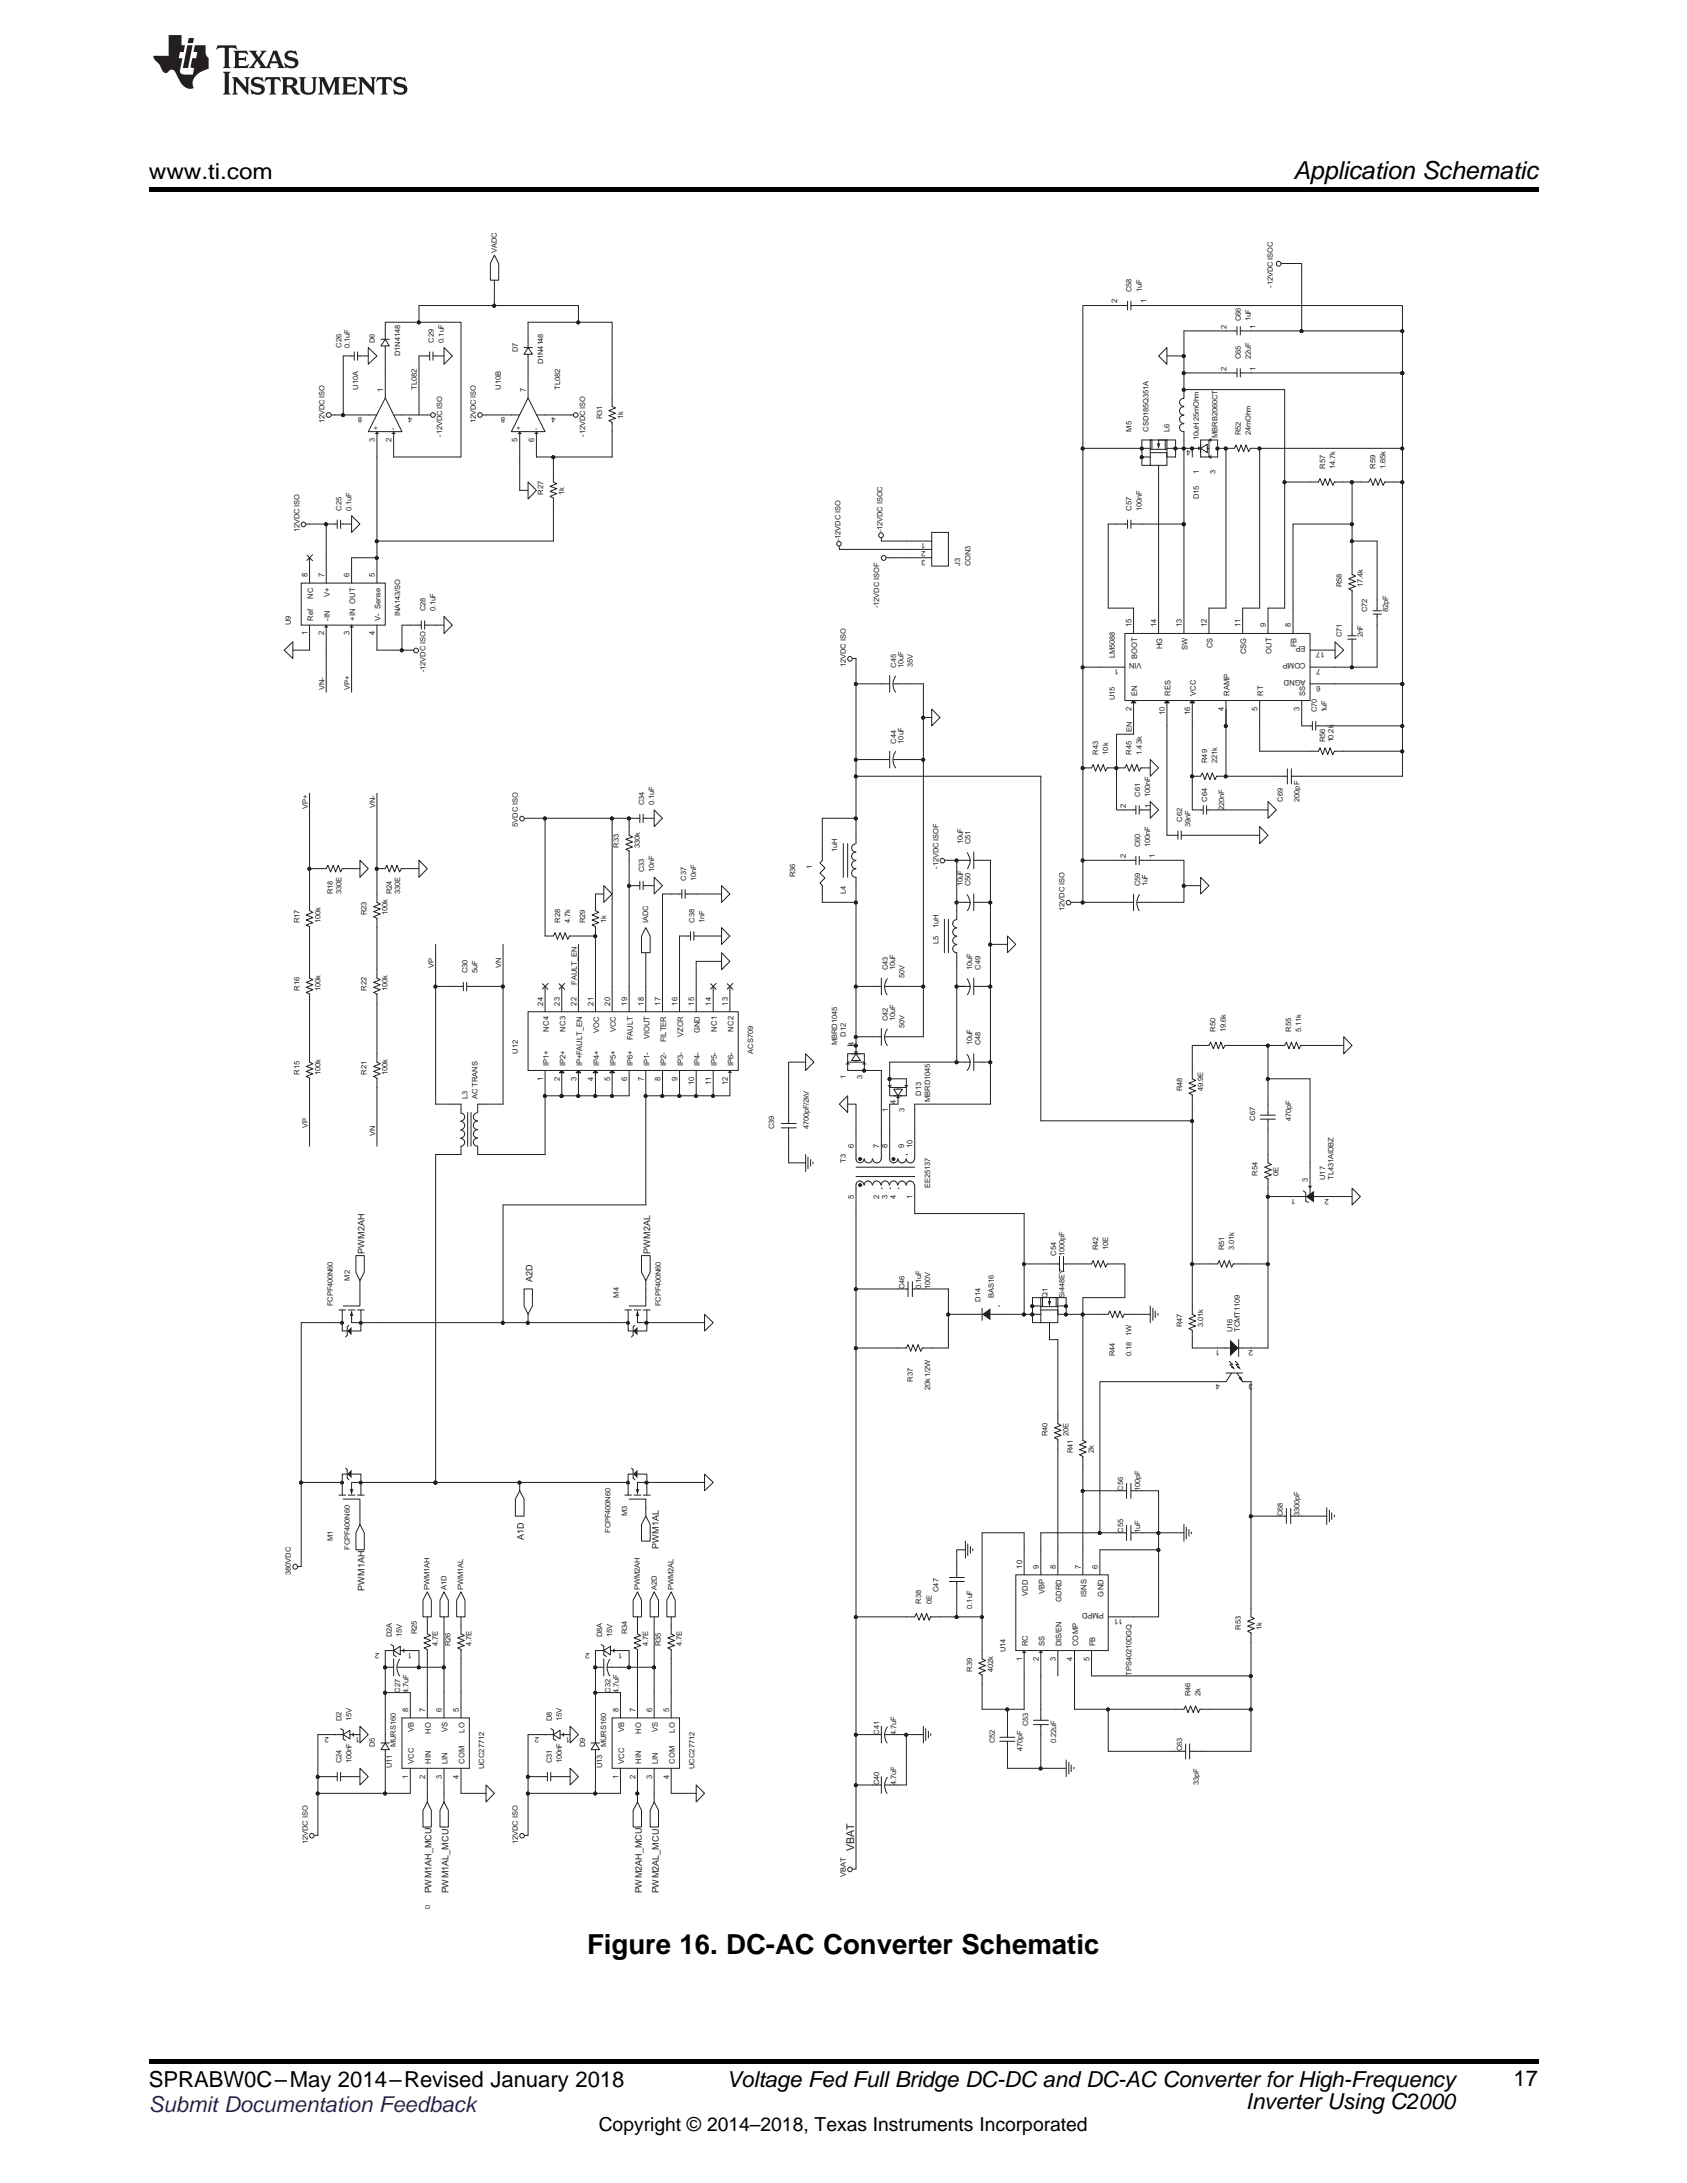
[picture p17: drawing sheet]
<svg xmlns="http://www.w3.org/2000/svg" width="216mm" height="279mm" viewBox="0 0 216 279" stroke-linecap="round" stroke-linejoin="round" font-family="sans-serif">
<defs><g id="words">
<text font-size="3.5" x="75.1" y="250.1">Figure 16. DC-AC Converter Schematic</text>
<text font-size="3.2" x="165.5" y="23">Application Schematic</text>
<g font-size="2.8">
<text x="19" y="23">www.ti.com</text>
<text x="19" y="267.1">SPRABW0C–May 2014–Revised January 2018</text>
<text x="93" y="267.1">Voltage Fed Full Bridge DC-DC and DC-AC Converter for High-Frequency</text>
<text x="159.5" y="269.9">Inverter Using C2000</text>
<text x="193.7" y="267">17</text>
</g>
<text font-size="2.8" fill="#00f" x="19" y="270.4">Submit Documentation Feedback</text>
<text font-size="2.5" x="76.6" y="272.7">Copyright © 2014–2018, Texas Instruments Incorporated</text>
<text font-size="1.4" fill="#231f20" x="109.3" y="236.9" transform="rotate(-90 109.3 236.9)">VBAT</text>
<g font-size="1.2" fill="#231f20">
<text x="46.6" y="160.5" transform="rotate(-90 46.6 160.5)">PWM2AH</text>
<text x="83.2" y="160.5" transform="rotate(-90 83.2 160.5)">PWM2AL</text>
<text x="68.2" y="164.1" transform="rotate(-90 68.2 164.1)">A2D</text>
<text x="67.1" y="197.2" transform="rotate(-90 67.1 197.2)">A1D</text>
<text x="46.6" y="203.6" transform="rotate(-90 46.6 203.6)">PWM1AH</text>
<text x="84.3" y="198.2" transform="rotate(-90 84.3 198.2)">PWM1AL</text>
<text x="55.2" y="242.3" transform="rotate(-90 55.2 242.3)">PWM1AH_MCU</text>
<text x="57.4" y="242.3" transform="rotate(-90 57.4 242.3)">PWM1AL_MCU</text>
<text x="82.1" y="242.3" transform="rotate(-90 82.1 242.3)">PWM2AH_MCU</text>
<text x="84.3" y="242.3" transform="rotate(-90 84.3 242.3)">PWM2AL_MCU</text>
</g>
<g font-size="1" fill="#231f20">
<text x="143" y="38.8" transform="rotate(-90 143 38.8)">2</text>
<text x="146.7" y="38.8" transform="rotate(-90 146.7 38.8)">1</text>
<text x="157" y="47.5" transform="rotate(-90 157 47.5)">2</text>
<text x="157" y="42.1" transform="rotate(-90 157 42.1)">2</text>
<text x="160.7" y="47.5" transform="rotate(-90 160.7 47.5)">1</text>
<text x="160.7" y="42.1" transform="rotate(-90 160.7 42.1)">1</text>
<text x="46.4" y="53.4" transform="rotate(-180 46.4 53.4)">8</text>
<text x="49" y="50.2" transform="rotate(-90 49 50.2)">1</text>
<text x="52.8" y="53.4" transform="rotate(-180 52.8 53.4)">4</text>
<text x="64.7" y="53.4" transform="rotate(-180 64.7 53.4)">8</text>
<text x="67.3" y="50.2" transform="rotate(-90 67.3 50.2)">7</text>
<text x="71.1" y="53.4" transform="rotate(-180 71.1 53.4)">4</text>
<text x="48" y="56.6" transform="rotate(-90 48 56.6)">3</text>
<text x="50.1" y="56.6" transform="rotate(-90 50.1 56.6)">2</text>
<text x="66.2" y="56.6" transform="rotate(-90 66.2 56.6)">5</text>
<text x="68.4" y="56.6" transform="rotate(-90 68.4 56.6)">6</text>
<text x="152.4" y="57.6" transform="rotate(-180 152.4 57.6)">4</text>
<text x="118.5" y="69.5" transform="rotate(-180 118.5 69.5)">1</text>
<text x="118.5" y="70.6" transform="rotate(-180 118.5 70.6)">2</text>
<text x="118.5" y="71.6" transform="rotate(-180 118.5 71.6)">3</text>
<text x="39.3" y="73.9" transform="rotate(-90 39.3 73.9)">8</text>
<text x="40.1" y="76.6" transform="rotate(-90 40.1 76.6)">NC</text>
<text x="41.5" y="73.9" transform="rotate(-90 41.5 73.9)">7</text>
<text x="42.2" y="76.4" transform="rotate(-90 42.2 76.4)">V+</text>
<text x="44.7" y="73.9" transform="rotate(-90 44.7 73.9)">6</text>
<text x="48" y="73.9" transform="rotate(-90 48 73.9)">5</text>
<text x="39.3" y="81.3" transform="rotate(-90 39.3 81.3)">1</text>
<text x="40.1" y="79.4" transform="rotate(-90 40.1 79.4)">Ref</text>
<text x="41.5" y="81.3" transform="rotate(-90 41.5 81.3)">2</text>
<text x="42.2" y="79.4" transform="rotate(-90 42.2 79.4)">-IN</text>
<text x="44.7" y="81.3" transform="rotate(-90 44.7 81.3)">3</text>
<text x="45.5" y="79.4" transform="rotate(-90 45.5 79.4)">+IN OUT</text>
<text x="48" y="81.3" transform="rotate(-90 48 81.3)">4</text>
<text x="48.7" y="79.4" transform="rotate(-90 48.7 79.4)">V- Sense</text>
<text x="144.8" y="80.3" transform="rotate(-90 144.8 80.3)">15</text>
<text x="148" y="80.3" transform="rotate(-90 148 80.3)">14</text>
<text x="148.7" y="83.1" transform="rotate(-90 148.7 83.1)">HG</text>
<text x="151.3" y="80.3" transform="rotate(-90 151.3 80.3)">13</text>
<text x="152" y="83.2" transform="rotate(-90 152 83.2)">SW</text>
<text x="154.5" y="80.3" transform="rotate(-90 154.5 80.3)">12</text>
<text x="155.2" y="83" transform="rotate(-90 155.2 83)">CS</text>
<text x="158.8" y="80.3" transform="rotate(-90 158.8 80.3)">11</text>
<text x="159.5" y="83.8" transform="rotate(-90 159.5 83.8)">CSG</text>
<text x="162" y="80.3" transform="rotate(-90 162 80.3)">9</text>
<text x="162.7" y="83.7" transform="rotate(-90 162.7 83.7)">OUT</text>
<text x="165.2" y="80.3" transform="rotate(-90 165.2 80.3)">8</text>
<text x="165.9" y="82.9" transform="rotate(-90 165.9 82.9)">FB</text>
<text x="167.1" y="82.7" transform="rotate(-180 167.1 82.7)">EP</text>
<text x="169.5" y="83.5" transform="rotate(-180 169.5 83.5)">17</text>
<text x="143.2" y="85.6" transform="rotate(-180 143.2 85.6)">1</text>
<text x="145.5" y="89.1" transform="rotate(-90 145.5 89.1)">EN</text>
<text x="145.5" y="84.4" transform="rotate(-90 145.5 84.4)">BOOT</text>
<text x="146.1" y="84.9" transform="rotate(-180 146.1 84.9)">VIN</text>
<text x="149.8" y="89.1" transform="rotate(-90 149.8 89.1)">RES</text>
<text x="153" y="89.1" transform="rotate(-90 153 89.1)">VCC</text>
<text x="157.4" y="89.1" transform="rotate(-90 157.4 89.1)">RAMP</text>
<text x="161.7" y="89.1" transform="rotate(-90 161.7 89.1)">RT</text>
<text x="167.1" y="89.1" transform="rotate(-90 167.1 89.1)">SS</text>
<text x="167.1" y="84.9" transform="rotate(-180 167.1 84.9)">COMP</text>
<text x="167.1" y="87" transform="rotate(-180 167.1 87)">AGND</text>
<text x="169" y="85.6" transform="rotate(-180 169 85.6)">7</text>
<text x="169" y="87.8" transform="rotate(-180 169 87.8)">6</text>
<text x="144.8" y="91" transform="rotate(-90 144.8 91)">2</text>
<text x="149.1" y="91.5" transform="rotate(-90 149.1 91.5)">10</text>
<text x="152.3" y="91.5" transform="rotate(-90 152.3 91.5)">16</text>
<text x="156.6" y="91" transform="rotate(-90 156.6 91)">4</text>
<text x="160.9" y="91" transform="rotate(-90 160.9 91)">5</text>
<text x="166.3" y="91" transform="rotate(-90 166.3 91)">3</text>
<text x="144.1" y="103.4" transform="rotate(-90 144.1 103.4)">2</text>
<text x="147.3" y="103.4" transform="rotate(-90 147.3 103.4)">1</text>
<text x="144.1" y="109.8" transform="rotate(-90 144.1 109.8)">2</text>
<text x="147.8" y="109.8" transform="rotate(-90 147.8 109.8)">1</text>
<text x="69.5" y="128.7" transform="rotate(-90 69.5 128.7)">24</text>
<text x="71.6" y="128.7" transform="rotate(-90 71.6 128.7)">23</text>
<text x="73.8" y="128.7" transform="rotate(-90 73.8 128.7)">22</text>
<text x="75.9" y="128.7" transform="rotate(-90 75.9 128.7)">21</text>
<text x="78.1" y="128.7" transform="rotate(-90 78.1 128.7)">20</text>
<text x="80.3" y="128.7" transform="rotate(-90 80.3 128.7)">19</text>
<text x="82.4" y="128.7" transform="rotate(-90 82.4 128.7)">18</text>
<text x="84.5" y="128.7" transform="rotate(-90 84.5 128.7)">17</text>
<text x="86.7" y="128.7" transform="rotate(-90 86.7 128.7)">16</text>
<text x="88.8" y="128.7" transform="rotate(-90 88.8 128.7)">15</text>
<text x="91" y="128.7" transform="rotate(-90 91 128.7)">14</text>
<text x="93.1" y="128.7" transform="rotate(-90 93.1 128.7)">13</text>
<text x="70.2" y="136.4" transform="rotate(-90 70.2 136.4)">IP1+</text>
<text x="70.2" y="132" transform="rotate(-90 70.2 132)">NC4</text>
<text x="72.4" y="136.4" transform="rotate(-90 72.4 136.4)">IP2+</text>
<text x="72.4" y="132" transform="rotate(-90 72.4 132)">NC3</text>
<text x="74.5" y="136.4" transform="rotate(-90 74.5 136.4)">IP+FAULT_EN</text>
<text x="76.7" y="136.4" transform="rotate(-90 76.7 136.4)">IP4+</text>
<text x="76.7" y="132.2" transform="rotate(-90 76.7 132.2)">VOC</text>
<text x="78.8" y="136.4" transform="rotate(-90 78.8 136.4)">IP5+</text>
<text x="78.8" y="132.1" transform="rotate(-90 78.8 132.1)">VCC</text>
<text x="81" y="136.4" transform="rotate(-90 81 136.4)">IP6+</text>
<text x="81" y="133.2" transform="rotate(-90 81 133.2)">FAULT</text>
<text x="83.1" y="136.4" transform="rotate(-90 83.1 136.4)">IP1-</text>
<text x="83.1" y="133" transform="rotate(-90 83.1 133)">VIOUT</text>
<text x="85.2" y="136.4" transform="rotate(-90 85.2 136.4)">IP2-</text>
<text x="85.2" y="133.4" transform="rotate(-90 85.2 133.4)">FILTER</text>
<text x="87.4" y="136.4" transform="rotate(-90 87.4 136.4)">IP3-</text>
<text x="87.4" y="132.7" transform="rotate(-90 87.4 132.7)">VZCR</text>
<text x="89.6" y="136.4" transform="rotate(-90 89.6 136.4)">IP4-</text>
<text x="89.6" y="132.3" transform="rotate(-90 89.6 132.3)">GND</text>
<text x="91.7" y="136.4" transform="rotate(-90 91.7 136.4)">IP5-</text>
<text x="91.7" y="132" transform="rotate(-90 91.7 132)">NC1</text>
<text x="93.9" y="136.4" transform="rotate(-90 93.9 136.4)">IP6-</text>
<text x="93.9" y="132" transform="rotate(-90 93.9 132)">NC2</text>
<text x="109.3" y="133.8" transform="rotate(-90 109.3 133.8)">4</text>
<text x="69.5" y="138.3" transform="rotate(-90 69.5 138.3)">1</text>
<text x="71.6" y="138.3" transform="rotate(-90 71.6 138.3)">2</text>
<text x="73.8" y="138.3" transform="rotate(-90 73.8 138.3)">3</text>
<text x="75.9" y="138.3" transform="rotate(-90 75.9 138.3)">4</text>
<text x="78.1" y="138.3" transform="rotate(-90 78.1 138.3)">5</text>
<text x="80.3" y="138.3" transform="rotate(-90 80.3 138.3)">6</text>
<text x="82.4" y="138.3" transform="rotate(-90 82.4 138.3)">7</text>
<text x="84.5" y="138.3" transform="rotate(-90 84.5 138.3)">8</text>
<text x="86.7" y="138.3" transform="rotate(-90 86.7 138.3)">9</text>
<text x="88.8" y="138.9" transform="rotate(-90 88.8 138.9)">10</text>
<text x="91" y="138.9" transform="rotate(-90 91 138.9)">11</text>
<text x="93.1" y="138.9" transform="rotate(-90 93.1 138.9)">12</text>
<text x="114.7" y="141.3" transform="rotate(-90 114.7 141.3)">4</text>
<text x="109.3" y="147" transform="rotate(-90 109.3 147)">6</text>
<text x="112.5" y="147" transform="rotate(-90 112.5 147)">7</text>
<text x="113.6" y="147" transform="rotate(-90 113.6 147)">8</text>
<text x="115.7" y="147" transform="rotate(-90 115.7 147)">9</text>
<text x="116.8" y="147" transform="rotate(-90 116.8 147)">10</text>
<text x="109.3" y="153.4" transform="rotate(-90 109.3 153.4)">5</text>
<text x="112.5" y="153.4" transform="rotate(-90 112.5 153.4)">2</text>
<text x="113.6" y="153.4" transform="rotate(-90 113.6 153.4)">3</text>
<text x="114.7" y="153.4" transform="rotate(-90 114.7 153.4)">4</text>
<text x="116.8" y="153.4" transform="rotate(-90 116.8 153.4)">1</text>
<text x="165.8" y="153.4" transform="rotate(-180 165.8 153.4)">1</text>
<text x="167.4" y="151.3" transform="rotate(-90 167.4 151.3)">3</text>
<text x="170" y="153.4" transform="rotate(-180 170 153.4)">2</text>
<text x="156.1" y="172.8" transform="rotate(-180 156.1 172.8)">1</text>
<text x="160.4" y="172.8" transform="rotate(-180 160.4 172.8)">2</text>
<text x="156.1" y="177.1" transform="rotate(-180 156.1 177.1)">4</text>
<text x="160.4" y="177.1" transform="rotate(-180 160.4 177.1)">3</text>
<text x="130.8" y="200.8" transform="rotate(-90 130.8 200.8)">10</text>
<text x="132.9" y="200.8" transform="rotate(-90 132.9 200.8)">9</text>
<text x="135.1" y="200.8" transform="rotate(-90 135.1 200.8)">8</text>
<text x="138.3" y="200.8" transform="rotate(-90 138.3 200.8)">7</text>
<text x="140.5" y="200.8" transform="rotate(-90 140.5 200.8)">6</text>
<text x="131.5" y="204.2" transform="rotate(-90 131.5 204.2)">VDD</text>
<text x="133.7" y="204" transform="rotate(-90 133.7 204)">VBP</text>
<text x="135.8" y="205.1" transform="rotate(-90 135.8 205.1)">GDRD</text>
<text x="139" y="204.4" transform="rotate(-90 139 204.4)">ISNS</text>
<text x="141.2" y="204.3" transform="rotate(-90 141.2 204.3)">GND</text>
<text x="141.3" y="206.5" transform="rotate(-180 141.3 206.5)">PMPD</text>
<text x="143.7" y="207.2" transform="rotate(-180 143.7 207.2)">11</text>
<text x="48.5" y="211.5" transform="rotate(-180 48.5 211.5)">2</text>
<text x="52.8" y="211.5" transform="rotate(-180 52.8 211.5)">1</text>
<text x="75.4" y="211.5" transform="rotate(-180 75.4 211.5)">2</text>
<text x="79.7" y="211.5" transform="rotate(-180 79.7 211.5)">1</text>
<text x="130.8" y="212.6" transform="rotate(-90 130.8 212.6)">1</text>
<text x="131.5" y="210.7" transform="rotate(-90 131.5 210.7)">RC</text>
<text x="132.9" y="212.6" transform="rotate(-90 132.9 212.6)">2</text>
<text x="133.7" y="210.7" transform="rotate(-90 133.7 210.7)">SS</text>
<text x="135.1" y="212.6" transform="rotate(-90 135.1 212.6)">3</text>
<text x="135.8" y="210.7" transform="rotate(-90 135.8 210.7)">DIS/EN</text>
<text x="137.3" y="212.6" transform="rotate(-90 137.3 212.6)">4</text>
<text x="138" y="210.7" transform="rotate(-90 138 210.7)">COMP</text>
<text x="139.4" y="212.6" transform="rotate(-90 139.4 212.6)">5</text>
<text x="140.2" y="210.7" transform="rotate(-90 140.2 210.7)">FB</text>
<text x="52.2" y="219.1" transform="rotate(-90 52.2 219.1)">8</text>
<text x="53" y="221.7" transform="rotate(-90 53 221.7)">VB</text>
<text x="54.4" y="219.1" transform="rotate(-90 54.4 219.1)">7</text>
<text x="55.1" y="221.9" transform="rotate(-90 55.1 221.9)">HO</text>
<text x="56.6" y="219.1" transform="rotate(-90 56.6 219.1)">6</text>
<text x="57.3" y="221.7" transform="rotate(-90 57.3 221.7)">VS</text>
<text x="58.7" y="219.1" transform="rotate(-90 58.7 219.1)">5</text>
<text x="59.5" y="221.8" transform="rotate(-90 59.5 221.8)">LO</text>
<text x="79.1" y="219.1" transform="rotate(-90 79.1 219.1)">8</text>
<text x="79.9" y="221.7" transform="rotate(-90 79.9 221.7)">VB</text>
<text x="81.3" y="219.1" transform="rotate(-90 81.3 219.1)">7</text>
<text x="82" y="221.9" transform="rotate(-90 82 221.9)">HO</text>
<text x="83.5" y="219.1" transform="rotate(-90 83.5 219.1)">6</text>
<text x="84.2" y="221.7" transform="rotate(-90 84.2 221.7)">VS</text>
<text x="85.6" y="219.1" transform="rotate(-90 85.6 219.1)">5</text>
<text x="86.4" y="221.8" transform="rotate(-90 86.4 221.8)">LO</text>
<text x="42.1" y="222.3" transform="rotate(-180 42.1 222.3)">2</text>
<text x="46.1" y="222.3" transform="rotate(-180 46.1 222.3)">1</text>
<text x="52.2" y="227.6" transform="rotate(-90 52.2 227.6)">1</text>
<text x="53" y="225.8" transform="rotate(-90 53 225.8)">VCC</text>
<text x="54.4" y="227.6" transform="rotate(-90 54.4 227.6)">2</text>
<text x="55.1" y="225.8" transform="rotate(-90 55.1 225.8)">HIN</text>
<text x="56.6" y="227.6" transform="rotate(-90 56.6 227.6)">3</text>
<text x="57.3" y="225.8" transform="rotate(-90 57.3 225.8)">LIN</text>
<text x="58.7" y="227.6" transform="rotate(-90 58.7 227.6)">4</text>
<text x="59.5" y="225.8" transform="rotate(-90 59.5 225.8)">COM</text>
<text x="69" y="222.3" transform="rotate(-180 69 222.3)">2</text>
<text x="73" y="222.3" transform="rotate(-180 73 222.3)">1</text>
<text x="79.1" y="227.6" transform="rotate(-90 79.1 227.6)">1</text>
<text x="79.9" y="225.8" transform="rotate(-90 79.9 225.8)">VCC</text>
<text x="81.3" y="227.6" transform="rotate(-90 81.3 227.6)">2</text>
<text x="82" y="225.8" transform="rotate(-90 82 225.8)">HIN</text>
<text x="83.5" y="227.6" transform="rotate(-90 83.5 227.6)">3</text>
<text x="84.2" y="225.8" transform="rotate(-90 84.2 225.8)">LIN</text>
<text x="85.6" y="227.6" transform="rotate(-90 85.6 227.6)">4</text>
<text x="86.4" y="225.8" transform="rotate(-90 86.4 225.8)">COM</text>
</g>
<g font-size=".9" fill="#231f20">
<text x="63.6" y="32.4" transform="rotate(-90 63.6 32.4)">VADC</text>
<text x="144.8" y="37.4" transform="rotate(-90 144.8 37.4)">C58</text>
<text x="146.1" y="37.4" transform="rotate(-90 146.1 37.4)">1uF</text>
<text x="158.8" y="41.1" transform="rotate(-90 158.8 41.1)">C66</text>
<text x="160.1" y="41.1" transform="rotate(-90 160.1 41.1)">1uF</text>
<text x="162.9" y="36.8" transform="rotate(-90 162.9 36.8)">-12VDC ISOC</text>
<text x="43.7" y="44.5" transform="rotate(-90 43.7 44.5)">C26</text>
<text x="44.8" y="44.5" transform="rotate(-90 44.8 44.5)">0.1uF</text>
<text x="48" y="43.9" transform="rotate(-90 48 43.9)">D6</text>
<text x="51.2" y="45.5" transform="rotate(-90 51.2 45.5)">D1N4148</text>
<text x="55.5" y="43.8" transform="rotate(-90 55.5 43.8)">C29</text>
<text x="56.8" y="43.8" transform="rotate(-90 56.8 43.8)">0.1uF</text>
<text x="66.3" y="45" transform="rotate(-90 66.3 45)">D7</text>
<text x="69.5" y="46.6" transform="rotate(-90 69.5 46.6)">D1N4148</text>
<text x="158.8" y="46" transform="rotate(-90 158.8 46)">C65</text>
<text x="160.1" y="46" transform="rotate(-90 160.1 46)">22uF</text>
<text x="45.8" y="49.9" transform="rotate(-90 45.8 49.9)">U10A</text>
<text x="53.4" y="49.9" transform="rotate(-90 53.4 49.9)">TL082</text>
<text x="64.1" y="49.9" transform="rotate(-90 64.1 49.9)">U10B</text>
<text x="71.7" y="49.9" transform="rotate(-90 71.7 49.9)">TL082</text>
<text x="77" y="53.6" transform="rotate(-90 77 53.6)">R31</text>
<text x="79.7" y="53.6" transform="rotate(-90 79.7 53.6)">1k</text>
<text x="41.5" y="54.2" transform="rotate(-90 41.5 54.2)">12VDC ISO</text>
<text x="48.4" y="55" transform="rotate(-90 48.4 55)">+</text>
<text x="50.6" y="55" transform="rotate(-90 50.6 55)">-</text>
<text x="56.6" y="55.9" transform="rotate(-90 56.6 55.9)">-12VDC ISO</text>
<text x="60.9" y="54.2" transform="rotate(-90 60.9 54.2)">12VDC ISO</text>
<text x="66.7" y="55" transform="rotate(-90 66.7 55)">+</text>
<text x="68.9" y="55" transform="rotate(-90 68.9 55)">-</text>
<text x="74.9" y="55.9" transform="rotate(-90 74.9 55.9)">-12VDC ISO</text>
<text x="144.8" y="55.2" transform="rotate(-90 144.8 55.2)">M5</text>
<text x="147" y="55.2" transform="rotate(-90 147 55.2)">CSD185Q351A</text>
<text x="149.7" y="55.2" transform="rotate(-90 149.7 55.2)">L6</text>
<text x="153.4" y="56.3" transform="rotate(-90 153.4 56.3)">10uH 25mOhm</text>
<text x="155.8" y="56.1" transform="rotate(-90 155.8 56.1)">MBRB2060CT</text>
<text x="158.8" y="55.7" transform="rotate(-90 158.8 55.7)">R52</text>
<text x="160.1" y="55.7" transform="rotate(-90 160.1 55.7)">24mOhm</text>
<text x="169.6" y="60" transform="rotate(-90 169.6 60)">R57</text>
<text x="170.9" y="60" transform="rotate(-90 170.9 60)">14.7k</text>
<text x="176" y="60" transform="rotate(-90 176 60)">R59</text>
<text x="177.3" y="60" transform="rotate(-90 177.3 60)">1.65k</text>
<text x="43.7" y="65.4" transform="rotate(-90 43.7 65.4)">C25</text>
<text x="45" y="65.4" transform="rotate(-90 45 65.4)">0.1uF</text>
<text x="69.5" y="63.3" transform="rotate(-90 69.5 63.3)">R27</text>
<text x="72.2" y="63.3" transform="rotate(-90 72.2 63.3)">1k</text>
<text x="144.8" y="65.4" transform="rotate(-90 144.8 65.4)">C57</text>
<text x="146.1" y="65.4" transform="rotate(-90 146.1 65.4)">100nF</text>
<text x="153.4" y="63.9" transform="rotate(-90 153.4 63.9)">D15</text>
<text x="153.4" y="60.6" transform="rotate(-90 153.4 60.6)">1</text>
<text x="155.6" y="60.6" transform="rotate(-90 155.6 60.6)">3</text>
<text x="38.3" y="68.1" transform="rotate(-90 38.3 68.1)">12VDC ISO</text>
<text x="107.6" y="69.2" transform="rotate(-90 107.6 69.2)">-12VDC ISO</text>
<text x="113" y="68.1" transform="rotate(-90 113 68.1)">-12VDC ISOC</text>
<text x="112.5" y="77.8" transform="rotate(-90 112.5 77.8)">-12VDC ISOF</text>
<text x="122.9" y="72.4" transform="rotate(-90 122.9 72.4)">J3</text>
<text x="124.2" y="72.4" transform="rotate(-90 124.2 72.4)">CON3</text>
<text x="171.7" y="75.1" transform="rotate(-90 171.7 75.1)">R58</text>
<text x="174.4" y="75.1" transform="rotate(-90 174.4 75.1)">17.4k</text>
<text x="37.2" y="80" transform="rotate(-90 37.2 80)">U9</text>
<text x="51.2" y="78.9" transform="rotate(-90 51.2 78.9)">INA143/SO</text>
<text x="54.5" y="78.3" transform="rotate(-90 54.5 78.3)">C28</text>
<text x="55.7" y="78.3" transform="rotate(-90 55.7 78.3)">0.1uF</text>
<text x="171.7" y="81.6" transform="rotate(-90 171.7 81.6)">C71</text>
<text x="174.4" y="81.6" transform="rotate(-90 174.4 81.6)">2nF</text>
<text x="175" y="78.4" transform="rotate(-90 175 78.4)">C72</text>
<text x="177.6" y="78.4" transform="rotate(-90 177.6 78.4)">82pF</text>
<text x="41.5" y="88.4" transform="rotate(-90 41.5 88.4)">VN-</text>
<text x="44.8" y="88.4" transform="rotate(-90 44.8 88.4)">VP+</text>
<text x="54.5" y="86" transform="rotate(-90 54.5 86)">-12VDC ISO</text>
<text x="108.3" y="85.4" transform="rotate(-90 108.3 85.4)">12VDC ISO</text>
<text x="114.7" y="85.5" transform="rotate(-90 114.7 85.5)">C45</text>
<text x="115.6" y="85.5" transform="rotate(-90 115.6 85.5)">10uF</text>
<text x="116.8" y="85.4" transform="rotate(-90 116.8 85.4)">35V</text>
<text x="142.7" y="89.7" transform="rotate(-90 142.7 89.7)">U15</text>
<text x="142.7" y="84.3" transform="rotate(-90 142.7 84.3)">LM5088</text>
<text x="114.7" y="95.2" transform="rotate(-90 114.7 95.2)">C44</text>
<text x="115.6" y="95.2" transform="rotate(-90 115.6 95.2)">10uF</text>
<text x="144.9" y="93.8" transform="rotate(-90 144.9 93.8)">EN</text>
<text x="168.5" y="91.2" transform="rotate(-90 168.5 91.2)">C70</text>
<text x="169.6" y="95" transform="rotate(-90 169.6 95)">R56</text>
<text x="169.8" y="91.2" transform="rotate(-90 169.8 91.2)">1uF</text>
<text x="170.6" y="95" transform="rotate(-90 170.6 95)">10.2k</text>
<text x="140.5" y="96.6" transform="rotate(-90 140.5 96.6)">R43</text>
<text x="141.8" y="96.6" transform="rotate(-90 141.8 96.6)">10k</text>
<text x="144.8" y="96.6" transform="rotate(-90 144.8 96.6)">R45</text>
<text x="145.9" y="101.9" transform="rotate(-90 145.9 101.9)">C61</text>
<text x="146.1" y="96.6" transform="rotate(-90 146.1 96.6)">1.43k</text>
<text x="147.2" y="101.9" transform="rotate(-90 147.2 101.9)">100nF</text>
<text x="154.5" y="97.6" transform="rotate(-90 154.5 97.6)">R49</text>
<text x="155.8" y="97.6" transform="rotate(-90 155.8 97.6)">221k</text>
<text x="39.4" y="103.6" transform="rotate(-90 39.4 103.6)">VP+</text>
<text x="48" y="103.4" transform="rotate(-90 48 103.4)">VN-</text>
<text x="66.3" y="105.8" transform="rotate(-90 66.3 105.8)">5VDC ISO</text>
<text x="82.4" y="103" transform="rotate(-90 82.4 103)">C34</text>
<text x="83.7" y="103" transform="rotate(-90 83.7 103)">0.1uF</text>
<text x="151.3" y="105.2" transform="rotate(-90 151.3 105.2)">C62</text>
<text x="152.4" y="105.8" transform="rotate(-90 152.4 105.8)">39nF</text>
<text x="154.5" y="102.6" transform="rotate(-90 154.5 102.6)">C64</text>
<text x="156.7" y="103.7" transform="rotate(-90 156.7 103.7)">220nF</text>
<text x="164.2" y="102.6" transform="rotate(-90 164.2 102.6)">C69</text>
<text x="166.3" y="102.6" transform="rotate(-90 166.3 102.6)">200pF</text>
<text x="79.2" y="108.5" transform="rotate(-90 79.2 108.5)">R33</text>
<text x="81.9" y="108.5" transform="rotate(-90 81.9 108.5)">330k</text>
<text x="82.4" y="111.6" transform="rotate(-90 82.4 111.6)">C33</text>
<text x="83.7" y="111.6" transform="rotate(-90 83.7 111.6)">10nF</text>
<text x="87.8" y="112.7" transform="rotate(-90 87.8 112.7)">C37</text>
<text x="89.1" y="112.7" transform="rotate(-90 89.1 112.7)">10nF</text>
<text x="101.8" y="112.3" transform="rotate(-90 101.8 112.3)">R36</text>
<text x="103.9" y="111.2" transform="rotate(-90 103.9 111.2)">1</text>
<text x="107.2" y="109" transform="rotate(-90 107.2 109)">1uH</text>
<text x="120.1" y="111.2" transform="rotate(-90 120.1 111.2)">-12VDC ISOF</text>
<text x="123.2" y="113.4" transform="rotate(-90 123.2 113.4)">10uF</text>
<text x="123.2" y="108.1" transform="rotate(-90 123.2 108.1)">10uF</text>
<text x="124.2" y="113.4" transform="rotate(-90 124.2 113.4)">C50</text>
<text x="124.2" y="108.1" transform="rotate(-90 124.2 108.1)">C51</text>
<text x="145.9" y="113.4" transform="rotate(-90 145.9 113.4)">C59</text>
<text x="145.9" y="108.4" transform="rotate(-90 145.9 108.4)">C60</text>
<text x="146.9" y="113.4" transform="rotate(-90 146.9 113.4)">1uF</text>
<text x="147.2" y="108.4" transform="rotate(-90 147.2 108.4)">100nF</text>
<text x="38.3" y="118.2" transform="rotate(-90 38.3 118.2)">R17</text>
<text x="41" y="118.2" transform="rotate(-90 41 118.2)">100k</text>
<text x="42.6" y="114.4" transform="rotate(-90 42.6 114.4)">R18</text>
<text x="43.7" y="114.4" transform="rotate(-90 43.7 114.4)">330E</text>
<text x="46.9" y="117.1" transform="rotate(-90 46.9 117.1)">R23</text>
<text x="49.6" y="117.1" transform="rotate(-90 49.6 117.1)">100k</text>
<text x="50.2" y="114.4" transform="rotate(-90 50.2 114.4)">R24</text>
<text x="51.2" y="114.4" transform="rotate(-90 51.2 114.4)">330E</text>
<text x="71.7" y="118.1" transform="rotate(-90 71.7 118.1)">R28</text>
<text x="73" y="118.1" transform="rotate(-90 73 118.1)">4.7k</text>
<text x="74.9" y="118.2" transform="rotate(-90 74.9 118.2)">R29</text>
<text x="77.6" y="118.2" transform="rotate(-90 77.6 118.2)">1k</text>
<text x="82.9" y="118.2" transform="rotate(-90 82.9 118.2)">IADC</text>
<text x="88.9" y="118.1" transform="rotate(-90 88.9 118.1)">C38</text>
<text x="90.2" y="118.1" transform="rotate(-90 90.2 118.1)">1nF</text>
<text x="108.3" y="114.4" transform="rotate(-90 108.3 114.4)">L4</text>
<text x="120.1" y="118.7" transform="rotate(-90 120.1 118.7)">1uH</text>
<text x="136.2" y="116.6" transform="rotate(-90 136.2 116.6)">12VDC ISO</text>
<text x="55.5" y="123.9" transform="rotate(-90 55.5 123.9)">VP</text>
<text x="59.8" y="124.5" transform="rotate(-90 59.8 124.5)">C30</text>
<text x="61.1" y="124.5" transform="rotate(-90 61.1 124.5)">5uF</text>
<text x="64.2" y="123.9" transform="rotate(-90 64.2 123.9)">VN</text>
<text x="113.6" y="124.2" transform="rotate(-90 113.6 124.2)">C43</text>
<text x="114.6" y="124.2" transform="rotate(-90 114.6 124.2)">10uF</text>
<text x="115.8" y="125.2" transform="rotate(-90 115.8 125.2)">50V</text>
<text x="120.1" y="120.9" transform="rotate(-90 120.1 120.9)">L5</text>
<text x="124.4" y="124.1" transform="rotate(-90 124.4 124.1)">10uF</text>
<text x="125.5" y="124.1" transform="rotate(-90 125.5 124.1)">C49</text>
<text x="38.3" y="126.8" transform="rotate(-90 38.3 126.8)">R16</text>
<text x="41" y="126.8" transform="rotate(-90 41 126.8)">100k</text>
<text x="46.9" y="126.8" transform="rotate(-90 46.9 126.8)">R22</text>
<text x="49.6" y="126.8" transform="rotate(-90 49.6 126.8)">100k</text>
<text x="73.8" y="126" transform="rotate(-90 73.8 126)">FAULT_EN</text>
<text x="113.6" y="130.7" transform="rotate(-90 113.6 130.7)">C42</text>
<text x="114.6" y="130.7" transform="rotate(-90 114.6 130.7)">10uF</text>
<text x="115.8" y="131.6" transform="rotate(-90 115.8 131.6)">50V</text>
<text x="38.3" y="137.6" transform="rotate(-90 38.3 137.6)">R15</text>
<text x="41" y="137.6" transform="rotate(-90 41 137.6)">100k</text>
<text x="46.9" y="137.6" transform="rotate(-90 46.9 137.6)">R21</text>
<text x="49.6" y="137.6" transform="rotate(-90 49.6 137.6)">100k</text>
<text x="66.3" y="134.9" transform="rotate(-90 66.3 134.9)">U12</text>
<text x="96.4" y="134.9" transform="rotate(-90 96.4 134.9)">ACS709</text>
<text x="107.2" y="133.8" transform="rotate(-90 107.2 133.8)">MBRD1045</text>
<text x="108.3" y="132.7" transform="rotate(-90 108.3 132.7)">D12</text>
<text x="124.4" y="133.8" transform="rotate(-90 124.4 133.8)">10uF</text>
<text x="125.5" y="133.8" transform="rotate(-90 125.5 133.8)">C48</text>
<text x="155.6" y="132" transform="rotate(-90 155.6 132)">R50</text>
<text x="156.9" y="132" transform="rotate(-90 156.9 132)">19.6k</text>
<text x="165.3" y="132" transform="rotate(-90 165.3 132)">R55</text>
<text x="166.5" y="132" transform="rotate(-90 166.5 132)">5.11k</text>
<text x="59.8" y="140.7" transform="rotate(-90 59.8 140.7)">L3</text>
<text x="61.1" y="140.7" transform="rotate(-90 61.1 140.7)">AC TRANS</text>
<text x="108.3" y="138.1" transform="rotate(-90 108.3 138.1)">1</text>
<text x="110.4" y="138.1" transform="rotate(-90 110.4 138.1)">3</text>
<text x="113.6" y="142.4" transform="rotate(-90 113.6 142.4)">1</text>
<text x="115.8" y="142.4" transform="rotate(-90 115.8 142.4)">3</text>
<text x="117.9" y="140.2" transform="rotate(-90 117.9 140.2)">D13</text>
<text x="119" y="141.1" transform="rotate(-90 119 141.1)">MBRD1045</text>
<text x="151.3" y="139.7" transform="rotate(-90 151.3 139.7)">R48</text>
<text x="154" y="139.7" transform="rotate(-90 154 139.7)">49.9E</text>
<text x="160.6" y="143.4" transform="rotate(-90 160.6 143.4)">C67</text>
<text x="165.3" y="143.4" transform="rotate(-90 165.3 143.4)">470pF</text>
<text x="39.4" y="144.3" transform="rotate(-90 39.4 144.3)">VP</text>
<text x="48" y="145.4" transform="rotate(-90 48 145.4)">VN</text>
<text x="99.1" y="144.6" transform="rotate(-90 99.1 144.6)">C39</text>
<text x="103.5" y="144.6" transform="rotate(-90 103.5 144.6)">4700pF/2kV</text>
<text x="108.3" y="148.8" transform="rotate(-90 108.3 148.8)">T3</text>
<text x="119" y="152.1" transform="rotate(-90 119 152.1)">EE25137</text>
<text x="160.9" y="150.5" transform="rotate(-90 160.9 150.5)">R54</text>
<text x="163.6" y="150.5" transform="rotate(-90 163.6 150.5)">0E</text>
<text x="169.6" y="151" transform="rotate(-90 169.6 151)">U17</text>
<text x="170.6" y="151" transform="rotate(-90 170.6 151)">TL431AIDBZ</text>
<text x="135.2" y="160.7" transform="rotate(-90 135.2 160.7)">C54</text>
<text x="136.2" y="160.7" transform="rotate(-90 136.2 160.7)">1000pF</text>
<text x="140.5" y="160" transform="rotate(-90 140.5 160)">R42</text>
<text x="141.8" y="160" transform="rotate(-90 141.8 160)">10E</text>
<text x="156.7" y="160" transform="rotate(-90 156.7 160)">R51</text>
<text x="158" y="160" transform="rotate(-90 158 160)">3.01k</text>
<text x="42.6" y="167.1" transform="rotate(-90 42.6 167.1)">FCPF400N60</text>
<text x="44.8" y="163.9" transform="rotate(-90 44.8 163.9)">M2</text>
<text x="79.2" y="166.1" transform="rotate(-90 79.2 166.1)">M4</text>
<text x="84.6" y="167.1" transform="rotate(-90 84.6 167.1)">FCPF400N60</text>
<text x="115.8" y="165" transform="rotate(-90 115.8 165)">C46</text>
<text x="117.9" y="165" transform="rotate(-90 117.9 165)">0.1uF</text>
<text x="119" y="165" transform="rotate(-90 119 165)">100V</text>
<text x="125.5" y="166.6" transform="rotate(-90 125.5 166.6)">D14</text>
<text x="127.2" y="166.1" transform="rotate(-90 127.2 166.1)">BAS16</text>
<text x="134" y="166.1" transform="rotate(-90 134 166.1)">Q1</text>
<text x="136.2" y="166.1" transform="rotate(-90 136.2 166.1)">Si448EY</text>
<text x="142.7" y="173.6" transform="rotate(-90 142.7 173.6)">R44</text>
<text x="144.8" y="173.6" transform="rotate(-90 144.8 173.6)">0.18</text>
<text x="144.8" y="171" transform="rotate(-90 144.8 171)">1W</text>
<text x="151.3" y="169.8" transform="rotate(-90 151.3 169.8)">R47</text>
<text x="154" y="169.8" transform="rotate(-90 154 169.8)">3.01k</text>
<text x="157.7" y="170.5" transform="rotate(-90 157.7 170.5)">U16</text>
<text x="158.7" y="170.5" transform="rotate(-90 158.7 170.5)">TCMT1109</text>
<text x="116.8" y="176.8" transform="rotate(-90 116.8 176.8)">R37</text>
<text x="119" y="177.9" transform="rotate(-90 119 177.9)">20k 1/2W</text>
<text x="134" y="183.8" transform="rotate(-90 134 183.8)">R40</text>
<text x="136.7" y="183.8" transform="rotate(-90 136.7 183.8)">20E</text>
<text x="137.3" y="186" transform="rotate(-90 137.3 186)">R41</text>
<text x="140" y="186" transform="rotate(-90 140 186)">2k</text>
<text x="143.7" y="190.8" transform="rotate(-90 143.7 190.8)">C56</text>
<text x="145.9" y="190.8" transform="rotate(-90 145.9 190.8)">100pF</text>
<text x="42.6" y="197.2" transform="rotate(-90 42.6 197.2)">M1</text>
<text x="78.1" y="196.2" transform="rotate(-90 78.1 196.2)">FCPF400N60</text>
<text x="80.3" y="194" transform="rotate(-90 80.3 194)">M3</text>
<text x="143.7" y="196.2" transform="rotate(-90 143.7 196.2)">C55</text>
<text x="145.9" y="196.2" transform="rotate(-90 145.9 196.2)">1uF</text>
<text x="164.2" y="194" transform="rotate(-90 164.2 194)">C68</text>
<text x="166.3" y="194" transform="rotate(-90 166.3 194)">3300pF</text>
<text x="37.2" y="201.6" transform="rotate(-90 37.2 201.6)">380VDC</text>
<text x="44.8" y="198.4" transform="rotate(-90 44.8 198.4)">FCPF400N60</text>
<text x="55" y="203.5" transform="rotate(-90 55 203.5)">PWM1AH</text>
<text x="57.2" y="203.5" transform="rotate(-90 57.2 203.5)">A1D</text>
<text x="59.3" y="203.5" transform="rotate(-90 59.3 203.5)">PWM1AL</text>
<text x="81.9" y="203.5" transform="rotate(-90 81.9 203.5)">PWM2AH</text>
<text x="84.1" y="203.5" transform="rotate(-90 84.1 203.5)">A2D</text>
<text x="86.2" y="203.5" transform="rotate(-90 86.2 203.5)">PWM2AL</text>
<text x="120.1" y="203.7" transform="rotate(-90 120.1 203.7)">C47</text>
<text x="50.2" y="209.5" transform="rotate(-90 50.2 209.5)">D2A</text>
<text x="51.4" y="209.5" transform="rotate(-90 51.4 209.5)">15V</text>
<text x="53.4" y="209.1" transform="rotate(-90 53.4 209.1)">R25</text>
<text x="77" y="209.5" transform="rotate(-90 77 209.5)">D8A</text>
<text x="78.3" y="209.5" transform="rotate(-90 78.3 209.5)">15V</text>
<text x="80.3" y="209.1" transform="rotate(-90 80.3 209.1)">R34</text>
<text x="117.9" y="205.2" transform="rotate(-90 117.9 205.2)">R38</text>
<text x="119.2" y="205.2" transform="rotate(-90 119.2 205.2)">0E</text>
<text x="124.4" y="205.9" transform="rotate(-90 124.4 205.9)">0.1uF</text>
<text x="158.8" y="208.6" transform="rotate(-90 158.8 208.6)">R53</text>
<text x="161.5" y="208.6" transform="rotate(-90 161.5 208.6)">1k</text>
<text x="56" y="210.7" transform="rotate(-90 56 210.7)">4.7E</text>
<text x="57.7" y="210.7" transform="rotate(-90 57.7 210.7)">R26</text>
<text x="60.4" y="210.7" transform="rotate(-90 60.4 210.7)">4.7E</text>
<text x="82.9" y="210.7" transform="rotate(-90 82.9 210.7)">4.7E</text>
<text x="84.6" y="210.7" transform="rotate(-90 84.6 210.7)">R35</text>
<text x="87.3" y="210.7" transform="rotate(-90 87.3 210.7)">4.7E</text>
<text x="124.4" y="213.9" transform="rotate(-90 124.4 213.9)">R39</text>
<text x="127.1" y="213.9" transform="rotate(-90 127.1 213.9)">402k</text>
<text x="128.7" y="211.5" transform="rotate(-90 128.7 211.5)">U14</text>
<text x="144.8" y="214.5" transform="rotate(-90 144.8 214.5)">TPS40210DGQ</text>
<text x="43.7" y="220.3" transform="rotate(-90 43.7 220.3)">D2</text>
<text x="45" y="220.3" transform="rotate(-90 45 220.3)">15V</text>
<text x="51.2" y="216.6" transform="rotate(-90 51.2 216.6)">C27</text>
<text x="52.3" y="216.6" transform="rotate(-90 52.3 216.6)">4.7uF</text>
<text x="70.6" y="220.3" transform="rotate(-90 70.6 220.3)">D8</text>
<text x="71.9" y="220.3" transform="rotate(-90 71.9 220.3)">15V</text>
<text x="78.1" y="216.6" transform="rotate(-90 78.1 216.6)">C32</text>
<text x="79.2" y="216.6" transform="rotate(-90 79.2 216.6)">4.7uF</text>
<text x="131.6" y="220.9" transform="rotate(-90 131.6 220.9)">C53</text>
<text x="152.4" y="217.1" transform="rotate(-90 152.4 217.1)">R46</text>
<text x="153.6" y="217.1" transform="rotate(-90 153.6 217.1)">2k</text>
<text x="43.7" y="225.7" transform="rotate(-90 43.7 225.7)">C24</text>
<text x="45" y="225.7" transform="rotate(-90 45 225.7)">100nF</text>
<text x="48" y="223.6" transform="rotate(-90 48 223.6)">D5</text>
<text x="50.2" y="226.3" transform="rotate(-90 50.2 226.3)">U11</text>
<text x="50.7" y="223.6" transform="rotate(-90 50.7 223.6)">MURS160</text>
<text x="62" y="226.4" transform="rotate(-90 62 226.4)">UCC27712</text>
<text x="70.6" y="225.7" transform="rotate(-90 70.6 225.7)">C31</text>
<text x="71.9" y="225.7" transform="rotate(-90 71.9 225.7)">100nF</text>
<text x="74.9" y="223.6" transform="rotate(-90 74.9 223.6)">D9</text>
<text x="77" y="226.3" transform="rotate(-90 77 226.3)">U13</text>
<text x="77.6" y="223.6" transform="rotate(-90 77.6 223.6)">MURS160</text>
<text x="88.9" y="226.4" transform="rotate(-90 88.9 226.4)">UCC27712</text>
<text x="112.5" y="222" transform="rotate(-90 112.5 222)">C41</text>
<text x="114.7" y="222" transform="rotate(-90 114.7 222)">4.7uF</text>
<text x="127.3" y="223.1" transform="rotate(-90 127.3 223.1)">C52</text>
<text x="130.8" y="224.1" transform="rotate(-90 130.8 224.1)">470pF</text>
<text x="135.2" y="223.1" transform="rotate(-90 135.2 223.1)">0.22uF</text>
<text x="151.3" y="224.1" transform="rotate(-90 151.3 224.1)">C63</text>
<text x="112.5" y="228.5" transform="rotate(-90 112.5 228.5)">C40</text>
<text x="114.7" y="228.5" transform="rotate(-90 114.7 228.5)">4.7uF</text>
<text x="153.4" y="228.5" transform="rotate(-90 153.4 228.5)">33pF</text>
<text x="39.4" y="236" transform="rotate(-90 39.4 236)">12VDC ISO</text>
<text x="66.3" y="236" transform="rotate(-90 66.3 236)">12VDC ISO</text>
<text x="108.3" y="240.3" transform="rotate(-90 108.3 240.3)">VBAT</text>
</g>
<text font-size=".8" fill="#231f20" x="55" y="244.3" transform="rotate(-90 55 244.3)">D</text>
</g></defs>
<path d="M19 263.5h177.8v.6h-177.8z" fill="#000"/>
<path d="M54.4 243.8h.8v.5h-.8z" fill="#fff"/>
<path d="M46.1 163.9v1.1M82.7 163.9v1.1M46.1 194v1.1M66.5 189.7h11.8M84.8 189.7h5.4" fill="none" stroke="#231f20" stroke-width=".13"/>
<g fill="#231f20">
<path d="M66.4 189.6h.2l.1 .2-.1 .1h-.2z" fill-rule="evenodd"/>
<path d="M66.4 189.6h.2l.1 .2-.1 .1h-.2z" fill-rule="evenodd"/>
</g>
<path d="M67.6 169.3h10.7M66.4 189.6h.2l.1 .2-.1 .1h-.2z" fill="none" stroke="#231f20" stroke-width=".13"/>
<g fill="#231f20">
<path d="M67.4 169.2h.3l.1 .1-.1 .1h-.3z" fill-rule="evenodd"/>
<path d="M67.4 169.2h.3l.1 .1-.1 .1h-.3z" fill-rule="evenodd"/>
</g>
<path d="M41.8 169.3h-3.3v20.4h3.3M67.4 169.2h.3l.1 .1-.1 .1h-.3zM48.2 189.7h7.6" fill="none" stroke="#231f20" stroke-width=".13"/>
<g fill="#231f20">
<path d="M38.4 189.6h.2l.1 .2-.1 .1h-.2z" fill-rule="evenodd"/>
<path d="M38.4 189.6h.2l.1 .2-.1 .1h-.2z" fill-rule="evenodd"/>
</g>
<path d="M55.8 126.2v15.1M48.2 169.3h16.2M84.8 169.3h5.4M38.4 189.6h.2l.1 .2-.1 .1h-.2z" fill="none" stroke="#231f20" stroke-width=".13"/>
<g fill="#231f20">
<path d="M55.6 126.1h.3v.2v.1h-.3z" fill-rule="evenodd"/>
<path d="M55.6 126.1h.3v.2v.1h-.3z" fill-rule="evenodd"/>
</g>
<path d="M55.6 126.1h.3v.2v.1h-.3zM55.8 126.2h2.1M61.1 126.2h3.3M49.3 229.5h3.2" fill="none" stroke="#231f20" stroke-width=".13"/>
<g fill="#231f20">
<path d="M49.1 229.4h.3l.1 .2-.1 .1h-.3z" fill-rule="evenodd"/>
<path d="M49.1 229.4h.3l.1 .2-.1 .1h-.3z" fill-rule="evenodd"/>
</g>
<path d="M49.3 216.6h3.2M40.7 229.5v5.4M49.1 229.4h.3l.1 .2-.1 .1h-.3zM56.8 229.5v1.1" fill="none" stroke="#231f20" stroke-width=".13"/>
<g fill="#231f20">
<path d="M49.1 216.5h.3l.1 .2-.1 .1h-.3z" fill-rule="evenodd"/>
<path d="M49.1 216.5h.3l.1 .2-.1 .1h-.3z" fill-rule="evenodd"/>
</g>
<path d="M49.1 216.5h.3l.1 .2-.1 .1h-.3zM49.3 213.4v3.2" fill="none" stroke="#231f20" stroke-width=".13"/>
<g fill="#231f20">
<path d="M49.1 213.3h.3l.1 .1-.1 .1h-.3z" fill-rule="evenodd"/>
<path d="M49.1 213.3h.3l.1 .1-.1 .1h-.3z" fill-rule="evenodd"/>
</g>
<path d="M49.1 213.3h.3l.1 .1-.1 .1h-.3zM56.8 206.9v6.5" fill="none" stroke="#231f20" stroke-width=".13"/>
<g fill="#231f20">
<path d="M56.7 213.3h.2l.1 .1-.1 .1h-.2z" fill-rule="evenodd"/>
<path d="M56.7 213.3h.2l.1 .1-.1 .1h-.2z" fill-rule="evenodd"/>
</g>
<path d="M53.6 213.4h3.2M56.7 213.3h.2l.1 .1-.1 .1h-.2z" fill="none" stroke="#231f20" stroke-width=".13"/>
<g fill="#231f20">
<path d="M53.5 213.3h.2l.1 .1-.1 .1h-.2z" fill-rule="evenodd"/>
<path d="M53.5 213.3h.2l.1 .1-.1 .1h-.2z" fill-rule="evenodd"/>
</g>
<path d="M53.5 213.3h.2l.1 .1-.1 .1h-.2zM40.7 222v5.4" fill="none" stroke="#231f20" stroke-width=".13"/>
<g fill="#231f20">
<path d="M40.5 227.3h.3l.1 .1-.1 .2h-.3z" fill-rule="evenodd"/>
<path d="M40.5 227.3h.3l.1 .1-.1 .2h-.3z" fill-rule="evenodd"/>
</g>
<path d="M38.5 189.7v10.8M40.5 227.3h.3l.1 .1-.1 .2h-.3zM40.7 222h2.2M45 227.4h1.1M49.3 225.3v4.2h-8.6v-2.1h1.1M59 229.5h3.2" fill="none" stroke="#231f20" stroke-width=".13"/>
<g fill="#231f20">
<path d="M40.5 229.4h.3l.1 .2-.1 .1h-.3z" fill-rule="evenodd"/>
<path d="M40.5 229.4h.3l.1 .2-.1 .1h-.3z" fill-rule="evenodd"/>
</g>
<path d="M55.8 147.8v41.9M49.3 216.6v5.4M54.7 206.9v1.1M54.7 212.3v4.3M59 206.9v1.1M59 212.3v4.3M40.5 229.4h.3l.1 .2-.1 .1h-.3z" fill="none" stroke="#231f20" stroke-width=".13"/>
<g fill="#231f20">
<path d="M55.6 189.6h.3v.2v.1h-.3z" fill-rule="evenodd"/>
<path d="M55.6 189.6h.3v.2v.1h-.3z" fill-rule="evenodd"/>
</g>
<path d="M64.4 169.3h3.2M55.6 189.6h.3v.2v.1h-.3zM76.2 229.5h3.2" fill="none" stroke="#231f20" stroke-width=".13"/>
<g fill="#231f20">
<path d="M76 229.4h.3l.1 .2-.1 .1h-.3z" fill-rule="evenodd"/>
<path d="M76 229.4h.3l.1 .2-.1 .1h-.3z" fill-rule="evenodd"/>
</g>
<path d="M76.2 216.6h3.2M67.6 229.5v5.4M76 229.4h.3l.1 .2-.1 .1h-.3zM83.7 229.5v1.1" fill="none" stroke="#231f20" stroke-width=".13"/>
<g fill="#231f20">
<path d="M76 216.5h.3l.1 .2-.1 .1h-.3z" fill-rule="evenodd"/>
<path d="M76 216.5h.3l.1 .2-.1 .1h-.3z" fill-rule="evenodd"/>
</g>
<path d="M76 216.5h.3l.1 .2-.1 .1h-.3zM76.2 213.4v3.2" fill="none" stroke="#231f20" stroke-width=".13"/>
<g fill="#231f20">
<path d="M76 213.3h.3l.1 .1-.1 .1h-.3z" fill-rule="evenodd"/>
<path d="M76 213.3h.3l.1 .1-.1 .1h-.3z" fill-rule="evenodd"/>
</g>
<path d="M76 213.3h.3l.1 .1-.1 .1h-.3zM83.7 206.9v6.5" fill="none" stroke="#231f20" stroke-width=".13"/>
<g fill="#231f20">
<path d="M83.6 213.3h.2l.1 .1-.1 .1h-.2z" fill-rule="evenodd"/>
<path d="M83.6 213.3h.2l.1 .1-.1 .1h-.2z" fill-rule="evenodd"/>
</g>
<path d="M80.5 213.4h3.2M83.6 213.3h.2l.1 .1-.1 .1h-.2zM67.6 222v5.4" fill="none" stroke="#231f20" stroke-width=".13"/>
<g fill="#231f20">
<path d="M67.4 227.3h.3l.1 .1-.1 .2h-.3z" fill-rule="evenodd"/>
<path d="M67.4 227.3h.3l.1 .1-.1 .2h-.3z" fill-rule="evenodd"/>
</g>
<path d="M67.4 227.3h.3l.1 .1-.1 .2h-.3zM67.6 222h2.2M68.6 227.4h-1v2.1M71.9 227.4h1.1M81.6 228.5v1" fill="none" stroke="#231f20" stroke-width=".13"/>
<g fill="#231f20">
<path d="M81.4 229.4h.3l.1 .2-.1 .1h-.3z" fill-rule="evenodd"/>
<path d="M81.4 229.4h.3l.1 .2-.1 .1h-.3z" fill-rule="evenodd"/>
</g>
<path d="M76.2 225.3v4.2h-8.6M81.4 229.4h.3l.1 .2-.1 .1h-.3zM81.6 229.5v1.1M85.9 229.5h3.2" fill="none" stroke="#231f20" stroke-width=".13"/>
<g fill="#231f20">
<path d="M67.4 229.4h.3l.1 .2-.1 .1h-.3z" fill-rule="evenodd"/>
<path d="M67.4 229.4h.3l.1 .2-.1 .1h-.3z" fill-rule="evenodd"/>
</g>
<path d="M67.6 168.2v1.1M55.8 189.7h10.7v1.1M76.2 216.6v5.4M81.6 206.9v1.1M81.6 212.3v4.3M85.9 206.9v1.1M85.9 212.3v4.3M67.4 229.4h.3l.1 .2-.1 .1h-.3z" fill="none" stroke="#231f20" stroke-width=".13"/>
<g fill="#231f20">
<path d="M55.6 189.6h.3v.2v.1h-.3z" fill-rule="evenodd"/>
<path d="M55.6 189.6h.3v.2v.1h-.3z" fill-rule="evenodd"/>
</g>
<path d="M140.8 168.2h-2.2v15.1M55.6 189.6h.3v.2v.1h-.3z" fill="none" stroke="#231f20" stroke-width=".13"/>
<g fill="#231f20">
<path d="M138.4 168.1h.3l.1 .2-.1 .1h-.3z" fill-rule="evenodd"/>
<path d="M138.4 168.1h.3l.1 .2-.1 .1h-.3z" fill-rule="evenodd"/>
</g>
<path d="M109.6 165h5.3M118.2 165h3.2v3.2h2.2M138.4 168.1h.3l.1 .2-.1 .1h-.3zM140.8 196.2h2.1M148.3 196.2v2.2M160.1 218.8v5.3" fill="none" stroke="#231f20" stroke-width=".13"/>
<g fill="#231f20">
<path d="M121.2 168.1h.3v.2v.1h-.3z" fill-rule="evenodd"/>
<path d="M121.2 168.1h.3v.2v.1h-.3z" fill-rule="evenodd"/>
</g>
<path d="M131.1 155.3v6.5M121.2 168.1h.3v.2v.1h-.3zM128.9 168.2h2.2" fill="none" stroke="#231f20" stroke-width=".13"/>
<g fill="#231f20">
<path d="M130.9 161.7h.3v.1v.1h-.3z" fill-rule="evenodd"/>
<path d="M130.9 161.7h.3v.1v.1h-.3z" fill-rule="evenodd"/>
</g>
<path d="M152.6 141.3v2.2M130.9 161.7h.3v.1v.1h-.3zM145.1 168.2h2.1M152.6 172.5h3.2" fill="none" stroke="#231f20" stroke-width=".13"/>
<g fill="#231f20">
<path d="M152.4 143.3h.3l.1 .2-.1 .1h-.3z" fill-rule="evenodd"/>
<path d="M152.4 143.3h.3l.1 .2-.1 .1h-.3z" fill-rule="evenodd"/>
</g>
<path d="M152.4 143.3h.3l.1 .2-.1 .1h-.3zM162.3 153.1v8.7M152.6 161.8h2.1M152.6 171.5v1M160.1 172.5h2.2" fill="none" stroke="#231f20" stroke-width=".13"/>
<g fill="#231f20">
<path d="M162.1 153h.3v.2v.1h-.3z" fill-rule="evenodd"/>
<path d="M162.1 153h.3v.2v.1h-.3z" fill-rule="evenodd"/>
</g>
<path d="M162.1 153h.3v.2v.1h-.3z" fill="none" stroke="#231f20" stroke-width=".13"/>
<g fill="#231f20">
<path d="M162.1 161.7h.3v.1v.1h-.3z" fill-rule="evenodd"/>
<path d="M162.1 161.7h.3v.1v.1h-.3z" fill-rule="evenodd"/>
</g>
<path d="M162.3 133.8h1M162.3 153.1h1M159 161.8h3.3M162.1 161.7h.3v.1v.1h-.3z" fill="none" stroke="#231f20" stroke-width=".13"/>
<g fill="#231f20">
<path d="M162.1 133.7h.3v.1v.2h-.3z" fill-rule="evenodd"/>
<path d="M162.1 133.7h.3v.1v.2h-.3z" fill-rule="evenodd"/>
</g>
<path d="M162.1 133.7h.3v.1v.2h-.3zM162.3 138.1h5.4v10.7M162.3 133.8v7.5M162.3 144.6v3.2M162.3 152.1v1" fill="none" stroke="#231f20" stroke-width=".13"/>
<g fill="#231f20">
<path d="M162.1 138h.3v.1v.1h-.3z" fill-rule="evenodd"/>
<path d="M162.1 138h.3v.1v.1h-.3z" fill-rule="evenodd"/>
</g>
<path d="M114.9 126.2h3.3M153.7 133.8h-1.1v3.2M162.1 138h.3v.1v.1h-.3zM167.7 133.8h4.3M172 153.1h1" fill="none" stroke="#231f20" stroke-width=".13"/>
<g fill="#231f20">
<path d="M118 126.1h.3v.2v.1h-.3z" fill-rule="evenodd"/>
<path d="M118 126.1h.3v.2v.1h-.3z" fill-rule="evenodd"/>
</g>
<path d="M109.6 113.4v2.1M111.7 126.2h-2.1v6.5h2.1M114.9 132.7h3.3M118 126.1h.3v.2v.1h-.3z" fill="none" stroke="#231f20" stroke-width=".13"/>
<g fill="#231f20">
<path d="M109.4 132.6h.2l.1 .1-.1 .2h-.2z" fill-rule="evenodd"/>
<path d="M109.4 132.6h.2l.1 .1-.1 .2h-.2z" fill-rule="evenodd"/>
</g>
<path d="M109.6 87.5h3.2M109.6 97.2h3.2M116 87.5h2.2M119.2 91.8h-1v5.4h-2.2M109.4 132.6h.2l.1 .1-.1 .2h-.2zM118.2 126.2v6.5M133.2 143.5h19.4v23.6M138.6 187.6v3.2h4.3M146.1 190.8h2.2v5.4" fill="none" stroke="#231f20" stroke-width=".13"/>
<g fill="#231f20">
<path d="M152.4 161.7h.3l.1 .1-.1 .1h-.3z" fill-rule="evenodd"/>
<path d="M152.4 161.7h.3l.1 .1-.1 .1h-.3z" fill-rule="evenodd"/>
</g>
<path d="M152.4 161.7h.3l.1 .1-.1 .1h-.3zM141.8 218.8h8.7M153.7 224.1h6.4" fill="none" stroke="#231f20" stroke-width=".13"/>
<g fill="#231f20">
<path d="M141.7 218.7h.2l.1 .1-.1 .1h-.2z" fill-rule="evenodd"/>
<path d="M141.7 218.7h.2l.1 .1-.1 .1h-.2z" fill-rule="evenodd"/>
</g>
<path d="M141.7 218.7h.2l.1 .1-.1 .1h-.2zM154.7 218.8h5.4" fill="none" stroke="#231f20" stroke-width=".13"/>
<g fill="#231f20">
<path d="M159.9 218.7h.3l.1 .1-.1 .1h-.3z" fill-rule="evenodd"/>
<path d="M159.9 218.7h.3l.1 .1-.1 .1h-.3z" fill-rule="evenodd"/>
</g>
<path d="M109.6 97.2v2.1M105.2 114.4v1.1M109.6 104.7h-4.4v4.3M103.1 135.9h-2.2v6.5M158 133.8h4.3M100.9 145.6v3.2h2.2M117.1 155.3h14M162.3 161.8v10.7M109.6 206.9h6.4M159.9 218.7h.3l.1 .1-.1 .1h-.3zM111.7 222h-2.1v6.5h2.1" fill="none" stroke="#231f20" stroke-width=".13"/>
<g fill="#231f20">
<path d="M109.4 228.3h.2l.1 .2-.1 .1h-.2z" fill-rule="evenodd"/>
<path d="M109.4 228.3h.2l.1 .2-.1 .1h-.2z" fill-rule="evenodd"/>
</g>
<path d="M109.6 206.9v15.1M109.4 228.3h.2l.1 .2-.1 .1h-.2z" fill="none" stroke="#231f20" stroke-width=".13"/>
<g fill="#231f20">
<path d="M109.4 221.9h.2l.1 .2-.1 .1h-.2z" fill-rule="evenodd"/>
<path d="M109.4 221.9h.2l.1 .2-.1 .1h-.2z" fill-rule="evenodd"/>
</g>
<path d="M118.2 87.5v4.3M109.4 221.9h.2l.1 .2-.1 .1h-.2z" fill="none" stroke="#231f20" stroke-width=".13"/>
<g fill="#231f20">
<path d="M118 91.7h.3v.2v.1h-.3z" fill-rule="evenodd"/>
<path d="M118 91.7h.3v.2v.1h-.3z" fill-rule="evenodd"/>
</g>
<path d="M109.6 87.5v9.7M118 91.7h.3v.2v.1h-.3z" fill="none" stroke="#231f20" stroke-width=".13"/>
<g fill="#231f20">
<path d="M109.4 87.4h.2l.1 .2-.1 .1h-.2z" fill-rule="evenodd"/>
<path d="M109.4 87.4h.2l.1 .2-.1 .1h-.2z" fill-rule="evenodd"/>
</g>
<path d="M109.4 87.4h.2l.1 .2-.1 .1h-.2z" fill="none" stroke="#231f20" stroke-width=".13"/>
<g fill="#231f20">
<path d="M109.4 97.1h.2l.1 .2-.1 .1h-.2z" fill-rule="evenodd"/>
<path d="M109.4 97.1h.2l.1 .2-.1 .1h-.2z" fill-rule="evenodd"/>
</g>
<path d="M109.4 97.1h.2l.1 .2-.1 .1h-.2zM125.7 206.9v4.4" fill="none" stroke="#231f20" stroke-width=".13"/>
<g fill="#231f20">
<path d="M125.5 206.8h.3l.1 .2-.1 .1h-.3z" fill-rule="evenodd"/>
<path d="M125.5 206.8h.3l.1 .2-.1 .1h-.3z" fill-rule="evenodd"/>
</g>
<path d="M125.7 196.2h5.4v2.2M125.5 206.8h.3l.1 .2-.1 .1h-.3zM125.7 215.6v3.2h3.2" fill="none" stroke="#231f20" stroke-width=".13"/>
<g fill="#231f20">
<path d="M128.8 218.7h.2l.1 .1-.1 .1h-.2z" fill-rule="evenodd"/>
<path d="M128.8 218.7h.2l.1 .1-.1 .1h-.2z" fill-rule="evenodd"/>
</g>
<path d="M120.3 206.9h2.1M128.8 218.7h.2l.1 .1-.1 .1h-.2zM131.1 214.5v4.3" fill="none" stroke="#231f20" stroke-width=".13"/>
<g fill="#231f20">
<path d="M122.3 206.8h.2l.1 .2-.1 .1h-.2z" fill-rule="evenodd"/>
<path d="M122.3 206.8h.2l.1 .2-.1 .1h-.2z" fill-rule="evenodd"/>
</g>
<path d="M125.7 196.2v10.7h-3.3M122.3 206.8h.2l.1 .2-.1 .1h-.2zM128.9 224.1v2.2h4.3" fill="none" stroke="#231f20" stroke-width=".13"/>
<g fill="#231f20">
<path d="M133 226.2h.3l.1 .2-.1 .1h-.3z" fill-rule="evenodd"/>
<path d="M133 226.2h.3l.1 .2-.1 .1h-.3z" fill-rule="evenodd"/>
</g>
<path d="M131.1 218.8h-2.2v2.1M133.2 214.5v4.3M137.5 214.5v4.3h4.3v5.3h8.7M139.7 214.5h20.4M133 226.2h.3l.1 .2-.1 .1h-.3zM133.2 222v4.3h3.2" fill="none" stroke="#231f20" stroke-width=".13"/>
<g fill="#231f20">
<path d="M159.9 214.4h.3l.1 .1-.1 .2h-.3z" fill-rule="evenodd"/>
<path d="M159.9 214.4h.3l.1 .1-.1 .2h-.3z" fill-rule="evenodd"/>
</g>
<path d="M160.1 194h3.2M159.9 214.4h.3l.1 .1-.1 .2h-.3z" fill="none" stroke="#231f20" stroke-width=".13"/>
<g fill="#231f20">
<path d="M159.9 193.9h.3l.1 .2-.1 .1h-.3z" fill-rule="evenodd"/>
<path d="M159.9 193.9h.3l.1 .2-.1 .1h-.3z" fill-rule="evenodd"/>
</g>
<path d="M109.6 104.7v2.2M159.9 193.9h.3l.1 .2-.1 .1h-.3zM160.1 194v11.9M166.6 194h3.2M160.1 210.2v4.3M116 222h2.2" fill="none" stroke="#231f20" stroke-width=".13"/>
<g fill="#231f20">
<path d="M115.8 221.9h.3l.1 .2-.1 .1h-.3z" fill-rule="evenodd"/>
<path d="M115.8 221.9h.3l.1 .2-.1 .1h-.3z" fill-rule="evenodd"/>
</g>
<path d="M155.8 176.8h-15v19.4h-7.6M160.1 176.8v17.2M123.6 198.4h-1.2v2.1M122.4 203.7v3.2M115.8 221.9h.3l.1 .2-.1 .1h-.3zM116 222v6.5h-1.1" fill="none" stroke="#231f20" stroke-width=".13"/>
<g fill="#231f20">
<path d="M140.6 196.1h.3v.1v.1h-.3z" fill-rule="evenodd"/>
<path d="M140.6 196.1h.3v.1v.1h-.3z" fill-rule="evenodd"/>
</g>
<path d="M133.2 196.2v2.2M140.6 196.1h.3v.1v.1h-.3zM140.8 198.4h7.5v8.5" fill="none" stroke="#231f20" stroke-width=".13"/>
<g fill="#231f20">
<path d="M148.1 198.2h.3v.2v.1h-.3z" fill-rule="evenodd"/>
<path d="M148.1 198.2h.3v.2v.1h-.3z" fill-rule="evenodd"/>
</g>
<path d="M146.1 196.2h2.2M148.1 198.2h.3v.2v.1h-.3zM145.1 206.9h3.2" fill="none" stroke="#231f20" stroke-width=".13"/>
<g fill="#231f20">
<path d="M148.1 196.1h.3v.1v.1h-.3z" fill-rule="evenodd"/>
<path d="M148.1 196.1h.3v.1v.1h-.3z" fill-rule="evenodd"/>
</g>
<path d="M138.6 190.8v7.6M148.1 196.1h.3v.1v.1h-.3z" fill="none" stroke="#231f20" stroke-width=".13"/>
<g fill="#231f20">
<path d="M138.4 190.7h.3l.1 .1-.1 .2h-.3z" fill-rule="evenodd"/>
<path d="M138.4 190.7h.3l.1 .1-.1 .2h-.3z" fill-rule="evenodd"/>
</g>
<path d="M109.6 165v7.5h5.3M121.4 168.2v4.3h-2.2M135.4 171.5v9.6M135.4 185.4v13M138.4 190.7h.3l.1 .1-.1 .2h-.3zM160.1 214.5v4.3M109.6 228.5v10.7M114.9 222h1.1" fill="none" stroke="#231f20" stroke-width=".13"/>
<g fill="#231f20">
<path d="M109.4 172.4h.2l.1 .2-.1 .1h-.2z" fill-rule="evenodd"/>
<path d="M109.4 172.4h.2l.1 .2-.1 .1h-.2z" fill-rule="evenodd"/>
</g>
<path d="M109.4 172.4h.2l.1 .2-.1 .1h-.2zM109.6 172.5v34.4" fill="none" stroke="#231f20" stroke-width=".13"/>
<g fill="#231f20">
<path d="M109.4 206.8h.2l.1 .2-.1 .1h-.2z" fill-rule="evenodd"/>
<path d="M109.4 206.8h.2l.1 .2-.1 .1h-.2z" fill-rule="evenodd"/>
</g>
<path d="M109.6 99.3h23.6M109.4 206.8h.2l.1 .2-.1 .1h-.2z" fill="none" stroke="#231f20" stroke-width=".13"/>
<g fill="#231f20">
<path d="M109.4 99.2h.2l.1 .2-.1 .1h-.2z" fill-rule="evenodd"/>
<path d="M109.4 99.2h.2l.1 .2-.1 .1h-.2z" fill-rule="evenodd"/>
</g>
<path d="M109.4 99.2h.2l.1 .2-.1 .1h-.2zM109.6 99.3v5.4" fill="none" stroke="#231f20" stroke-width=".13"/>
<g fill="#231f20">
<path d="M109.4 104.6h.2l.1 .2-.1 .1h-.2z" fill-rule="evenodd"/>
<path d="M109.4 104.6h.2l.1 .2-.1 .1h-.2z" fill-rule="evenodd"/>
</g>
<path d="M118.2 97.2v29M133.2 99.3v44.2M109.4 104.6h.2l.1 .2-.1 .1h-.2zM109.6 141.3v3.3" fill="none" stroke="#231f20" stroke-width=".13"/>
<g fill="#231f20">
<path d="M118 97.1h.3v.2v.1h-.3z" fill-rule="evenodd"/>
<path d="M118 97.1h.3v.2v.1h-.3z" fill-rule="evenodd"/>
</g>
<path d="M118 97.1h.3v.2v.1h-.3zM105.2 115.5h4.4" fill="none" stroke="#231f20" stroke-width=".13"/>
<g fill="#231f20">
<path d="M109.4 115.4h.2l.1 .1-.1 .1h-.2z" fill-rule="evenodd"/>
<path d="M109.4 115.4h.2l.1 .1-.1 .1h-.2z" fill-rule="evenodd"/>
</g>
<path d="M109.4 115.4h.2l.1 .1-.1 .1h-.2zM109.6 115.5v10.7" fill="none" stroke="#231f20" stroke-width=".13"/>
<g fill="#231f20">
<path d="M109.4 126.1h.2l.1 .2-.1 .1h-.2z" fill-rule="evenodd"/>
<path d="M109.4 126.1h.2l.1 .2-.1 .1h-.2z" fill-rule="evenodd"/>
</g>
<path d="M109.6 84.3v3.2M109.4 126.1h.2l.1 .2-.1 .1h-.2zM134.3 161.8h-3.2v6.4M137.5 161.8h1.1M144 161.8v4.3h-5.4v2.1M148.3 196.2h3.2" fill="none" stroke="#231f20" stroke-width=".13"/>
<g fill="#231f20">
<path d="M130.9 168.1h.3v.2v.1h-.3z" fill-rule="evenodd"/>
<path d="M130.9 168.1h.3v.2v.1h-.3z" fill-rule="evenodd"/>
</g>
<path d="M55.8 120.9v5.3M64.4 120.9v5.3M130.9 168.1h.3v.2v.1h-.3zM142.9 161.8h1.1" fill="none" stroke="#231f20" stroke-width=".13"/>
<g fill="#231f20">
<path d="M64.2 126.1h.3v.2v.1h-.3z" fill-rule="evenodd"/>
<path d="M64.2 126.1h.3v.2v.1h-.3z" fill-rule="evenodd"/>
</g>
<path d="M64.2 126.1h.3v.2v.1h-.3zM112.8 137v7.6M122.4 126.2v9.7h-8.5M108.5 141.3h1.1M113.9 141.3v3.3M117.1 141.3h9.7" fill="none" stroke="#231f20" stroke-width=".13"/>
<g fill="#231f20">
<path d="M122.3 135.8h.2l.1 .2-.1 .1h-.2z" fill-rule="evenodd"/>
<path d="M122.3 135.8h.2l.1 .2-.1 .1h-.2z" fill-rule="evenodd"/>
</g>
<path d="M122.3 135.8h.2l.1 .2-.1 .1h-.2z" fill="none" stroke="#231f20" stroke-width=".13"/>
<g fill="#231f20">
<path d="M122.3 126.1h.2l.1 .2-.1 .1h-.2z" fill-rule="evenodd"/>
<path d="M122.3 126.1h.2l.1 .2-.1 .1h-.2z" fill-rule="evenodd"/>
</g>
<path d="M122.4 110.1v5.4M126.8 110.1v5.4M122.3 126.1h.2l.1 .2-.1 .1h-.2zM122.4 126.2h1.2" fill="none" stroke="#231f20" stroke-width=".13"/>
<g fill="#231f20">
<path d="M122.3 110h.2l.1 .2-.1 .1h-.2z" fill-rule="evenodd"/>
<path d="M122.3 110h.2l.1 .2-.1 .1h-.2z" fill-rule="evenodd"/>
</g>
<path d="M122.3 110h.2l.1 .2-.1 .1h-.2zM64.4 154.2v15.1" fill="none" stroke="#231f20" stroke-width=".13"/>
<g fill="#231f20">
<path d="M64.2 169.2h.3v.1v.1h-.3z" fill-rule="evenodd"/>
<path d="M64.2 169.2h.3v.1v.1h-.3z" fill-rule="evenodd"/>
</g>
<path d="M39.6 111.2h1.1M39.6 119.8v4.3M48.2 101.5v9.7M48.2 118.7v5.4M39.6 128.4v6.5M39.6 139.2v7.5M48.2 128.4v6.5M48.2 139.2v7.5M64.2 169.2h.3v.1v.1h-.3z" fill="none" stroke="#231f20" stroke-width=".13"/>
<g fill="#231f20">
<path d="M48.1 111.1h.2l.1 .1-.1 .1h-.2z" fill-rule="evenodd"/>
<path d="M48.1 111.1h.2l.1 .1-.1 .1h-.2z" fill-rule="evenodd"/>
</g>
<path d="M39.6 101.5v14M48.1 111.1h.2l.1 .1-.1 .1h-.2zM48.2 111.2v3.2" fill="none" stroke="#231f20" stroke-width=".13"/>
<g fill="#231f20">
<path d="M39.5 111.1h.2l.1 .1-.1 .1h-.2z" fill-rule="evenodd"/>
<path d="M39.5 111.1h.2l.1 .1-.1 .1h-.2z" fill-rule="evenodd"/>
</g>
<path d="M43.9 45.6v7.5h-1M45 71.4h3.2M37.5 83.2h2.1M39.5 111.1h.2l.1 .1-.1 .1h-.2zM45 111.2h1.1" fill="none" stroke="#231f20" stroke-width=".13"/>
<g fill="#231f20">
<path d="M43.8 53h.2l.1 .2-.1 .1h-.2z" fill-rule="evenodd"/>
<path d="M43.8 53h.2l.1 .2-.1 .1h-.2z" fill-rule="evenodd"/>
</g>
<path d="M43.8 53h.2l.1 .2-.1 .1h-.2zM53.6 45.6v7.5M52.5 80h-1.1v3.2" fill="none" stroke="#231f20" stroke-width=".13"/>
<g fill="#231f20">
<path d="M51.3 83.1h.2l.1 .2-.1 .1h-.2z" fill-rule="evenodd"/>
<path d="M51.3 83.1h.2l.1 .2-.1 .1h-.2z" fill-rule="evenodd"/>
</g>
<path d="M39.6 67.1h2.2v4.3M48.2 83.2h3.2M51.3 83.1h.2l.1 .2-.1 .1h-.2z" fill="none" stroke="#231f20" stroke-width=".13"/>
<g fill="#231f20">
<path d="M41.6 67h.2l.1 .1-.1 .1h-.2z" fill-rule="evenodd"/>
<path d="M41.6 67h.2l.1 .1-.1 .1h-.2z" fill-rule="evenodd"/>
</g>
<path d="M41.6 67h.2l.1 .1-.1 .1h-.2zM48.2 69.3v2.1" fill="none" stroke="#231f20" stroke-width=".13"/>
<g fill="#231f20">
<path d="M48.1 71.3h.2l.1 .1-.1 .1h-.2z" fill-rule="evenodd"/>
<path d="M48.1 71.3h.2l.1 .1-.1 .1h-.2z" fill-rule="evenodd"/>
</g>
<path d="M49.3 41.2v1.2M49.3 45.6v2.1M53.6 41.2h5.4v17.3h-8.6M66.5 58.5v4.3h1.1M48.1 71.3h.2l.1 .1-.1 .1h-.2zM48.2 69.3h22.6" fill="none" stroke="#231f20" stroke-width=".13"/>
<g fill="#231f20">
<path d="M48.1 69.1h.2l.1 .2-.1 .1h-.2z" fill-rule="evenodd"/>
<path d="M48.1 69.1h.2l.1 .2-.1 .1h-.2z" fill-rule="evenodd"/>
</g>
<path d="M48.2 58.5v10.8M68.6 58.5h2.2M70.8 58.5h7.5M70.8 58.5v2.1M48.1 69.1h.2l.1 .2-.1 .1h-.2zM70.8 64.9v4.4" fill="none" stroke="#231f20" stroke-width=".13"/>
<g fill="#231f20">
<path d="M70.7 58.4h.2l.1 .1-.1 .2h-.2z" fill-rule="evenodd"/>
<path d="M70.7 58.4h.2l.1 .1-.1 .2h-.2z" fill-rule="evenodd"/>
</g>
<path d="M67.6 46.6v1.1M70.7 58.4h.2l.1 .1-.1 .2h-.2zM74 41.2h4.3v9.7M78.3 55.2v3.3" fill="none" stroke="#231f20" stroke-width=".13"/>
<g fill="#231f20">
<path d="M73.9 41.1h.2l.1 .2-.1 .1h-.2z" fill-rule="evenodd"/>
<path d="M73.9 41.1h.2l.1 .2-.1 .1h-.2z" fill-rule="evenodd"/>
</g>
<path d="M53.6 39.1v2.1M67.6 41.2v2.2M73.9 41.1h.2l.1 .2-.1 .1h-.2z" fill="none" stroke="#231f20" stroke-width=".13"/>
<g fill="#231f20">
<path d="M53.5 41.1h.2l.1 .2-.1 .1h-.2z" fill-rule="evenodd"/>
<path d="M53.5 41.1h.2l.1 .2-.1 .1h-.2z" fill-rule="evenodd"/>
</g>
<path d="M63.3 39.1h10.7M49.3 41.2h4.3M53.5 41.1h.2l.1 .2-.1 .1h-.2z" fill="none" stroke="#231f20" stroke-width=".13"/>
<g fill="#231f20">
<path d="M63.1 39h.3v.2v.1h-.3z" fill-rule="evenodd"/>
<path d="M63.1 39h.3v.2v.1h-.3z" fill-rule="evenodd"/>
</g>
<path d="M63.1 39h.3v.2v.1h-.3zM63.3 35.9v3.2h-9.7M74 39.1v2.1h-6.4M41.8 83.2v5.4M45 83.2v5.4M51.4 83.2h1.1M52.5 111.2h1.1M69.8 140.3h2.1M54.7 229.5v1.1" fill="none" stroke="#231f20" stroke-width=".13"/>
<g fill="#231f20">
<path d="M71.7 140.1h.3l.1 .2-.1 .1h-.3z" fill-rule="evenodd"/>
<path d="M71.7 140.1h.3l.1 .2-.1 .1h-.3z" fill-rule="evenodd"/>
</g>
<path d="M71.7 140.1h.3l.1 .2-.1 .1h-.3z" fill="none" stroke="#231f20" stroke-width=".13"/>
<g fill="#231f20">
<path d="M69.6 140.1h.3v.2v.1h-.3z" fill-rule="evenodd"/>
<path d="M69.6 140.1h.3v.2v.1h-.3z" fill-rule="evenodd"/>
</g>
<path d="M69.6 140.1h.3v.2v.1h-.3zM71.9 140.3h2.1" fill="none" stroke="#231f20" stroke-width=".13"/>
<g fill="#231f20">
<path d="M71.7 140.1h.3l.1 .2-.1 .1h-.3z" fill-rule="evenodd"/>
<path d="M71.7 140.1h.3l.1 .2-.1 .1h-.3z" fill-rule="evenodd"/>
</g>
<path d="M71.7 140.1h.3l.1 .2-.1 .1h-.3zM74 140.3h2.2" fill="none" stroke="#231f20" stroke-width=".13"/>
<g fill="#231f20">
<path d="M73.9 140.1h.2l.1 .2-.1 .1h-.2z" fill-rule="evenodd"/>
<path d="M73.9 140.1h.2l.1 .2-.1 .1h-.2z" fill-rule="evenodd"/>
</g>
<path d="M73.9 140.1h.2l.1 .2-.1 .1h-.2zM78.3 140.3h2.2" fill="none" stroke="#231f20" stroke-width=".13"/>
<g fill="#231f20">
<path d="M78.2 140.1h.2l.1 .2-.1 .1h-.2z" fill-rule="evenodd"/>
<path d="M78.2 140.1h.2l.1 .2-.1 .1h-.2z" fill-rule="evenodd"/>
</g>
<path d="M69.8 140.3v7.5h-7.6M78.2 140.1h.2l.1 .2-.1 .1h-.2zM91.3 140.3h2.1" fill="none" stroke="#231f20" stroke-width=".13"/>
<g fill="#231f20">
<path d="M91.1 140.1h.3v.2v.1h-.3z" fill-rule="evenodd"/>
<path d="M91.1 140.1h.3v.2v.1h-.3z" fill-rule="evenodd"/>
</g>
<path d="M87 140.3h4.3M91.1 140.1h.3v.2v.1h-.3z" fill="none" stroke="#231f20" stroke-width=".13"/>
<g fill="#231f20">
<path d="M88.9 140.1h.3l.1 .2-.1 .1h-.3z" fill-rule="evenodd"/>
<path d="M88.9 140.1h.3l.1 .2-.1 .1h-.3z" fill-rule="evenodd"/>
</g>
<path d="M82.7 140.3v13.9M88.9 140.1h.3l.1 .2-.1 .1h-.3z" fill="none" stroke="#231f20" stroke-width=".13"/>
<g fill="#231f20">
<path d="M82.5 140.1h.2l.1 .2-.1 .1h-.2z" fill-rule="evenodd"/>
<path d="M82.5 140.1h.2l.1 .2-.1 .1h-.2z" fill-rule="evenodd"/>
</g>
<path d="M64.4 154.2h18.3M76.2 140.3h2.1M82.5 140.1h.2l.1 .2-.1 .1h-.2z" fill="none" stroke="#231f20" stroke-width=".13"/>
<g fill="#231f20">
<path d="M76 140.1h.3l.1 .2-.1 .1h-.3z" fill-rule="evenodd"/>
<path d="M76 140.1h.3l.1 .2-.1 .1h-.3z" fill-rule="evenodd"/>
</g>
<path d="M80.5 110.1v3.3M85.9 114.4h-1.1v11.8M87 119.8v6.4M89.1 114.4h3.2M90.2 119.8h2.1M82.7 121.9v4.3M92.3 123h-3.2v3.2M76 140.1h.3l.1 .2-.1 .1h-.3z" fill="none" stroke="#231f20" stroke-width=".13"/>
<g fill="#231f20">
<path d="M80.4 113.2h.2l.1 .2-.1 .1h-.2z" fill-rule="evenodd"/>
<path d="M80.4 113.2h.2l.1 .2-.1 .1h-.2z" fill-rule="evenodd"/>
</g>
<path d="M80.4 113.2h.2l.1 .2-.1 .1h-.2zM80.5 104.7v1.1M80.5 113.4v12.8" fill="none" stroke="#231f20" stroke-width=".13"/>
<g fill="#231f20">
<path d="M80.4 104.6h.2l.1 .2-.1 .1h-.2z" fill-rule="evenodd"/>
<path d="M80.4 104.6h.2l.1 .2-.1 .1h-.2z" fill-rule="evenodd"/>
</g>
<path d="M69.8 104.7h8.5v21.5M80.4 104.6h.2l.1 .2-.1 .1h-.2z" fill="none" stroke="#231f20" stroke-width=".13"/>
<g fill="#231f20">
<path d="M78.2 104.6h.2l.1 .2-.1 .1h-.2z" fill-rule="evenodd"/>
<path d="M78.2 104.6h.2l.1 .2-.1 .1h-.2z" fill-rule="evenodd"/>
</g>
<path d="M78.2 104.6h.2l.1 .2-.1 .1h-.2z" fill="none" stroke="#231f20" stroke-width=".13"/>
<g fill="#231f20">
<path d="M69.6 104.6h.3v.2v.1h-.3z" fill-rule="evenodd"/>
<path d="M69.6 104.6h.3v.2v.1h-.3z" fill-rule="evenodd"/>
</g>
<path d="M67.6 104.7h2.2v15.1M69.6 104.6h.3v.2v.1h-.3zM74 119.8h2.2v6.4M78.3 104.7h2.2" fill="none" stroke="#231f20" stroke-width=".13"/>
<g fill="#231f20">
<path d="M76 119.7h.3l.1 .1-.1 .2h-.3z" fill-rule="evenodd"/>
<path d="M76 119.7h.3l.1 .1-.1 .2h-.3z" fill-rule="evenodd"/>
</g>
<path d="M76 119.7h.3l.1 .1-.1 .2h-.3zM76.2 114.4h1.1M74 120.9v5.3M126.8 126.2v9.7" fill="none" stroke="#231f20" stroke-width=".13"/>
<g fill="#231f20">
<path d="M126.6 135.8h.3v.2v.1h-.3z" fill-rule="evenodd"/>
<path d="M126.6 135.8h.3v.2v.1h-.3z" fill-rule="evenodd"/>
</g>
<path d="M125.7 115.5h1.1M125.7 135.9h1.1v5.4M125.7 126.2h1.1M126.6 135.8h.3v.2v.1h-.3z" fill="none" stroke="#231f20" stroke-width=".13"/>
<g fill="#231f20">
<path d="M126.6 115.4h.3v.1v.1h-.3z" fill-rule="evenodd"/>
<path d="M126.6 115.4h.3v.1v.1h-.3z" fill-rule="evenodd"/>
</g>
<path d="M125.7 110.1h1.1M126.6 115.4h.3v.1v.1h-.3zM126.8 115.5v5.4" fill="none" stroke="#231f20" stroke-width=".13"/>
<g fill="#231f20">
<path d="M126.6 120.8h.3v.1v.1h-.3z" fill-rule="evenodd"/>
<path d="M126.6 120.8h.3v.1v.1h-.3z" fill-rule="evenodd"/>
</g>
<path d="M121.4 110.1h1M126.6 120.8h.3v.1v.1h-.3zM128.9 120.9h-2.1v5.3" fill="none" stroke="#231f20" stroke-width=".13"/>
<g fill="#231f20">
<path d="M126.6 126.1h.3v.2v.1h-.3z" fill-rule="evenodd"/>
<path d="M126.6 126.1h.3v.2v.1h-.3z" fill-rule="evenodd"/>
</g>
<path d="M122.4 115.5v1.1M122.4 123v3.2M126.6 126.1h.3v.2v.1h-.3z" fill="none" stroke="#231f20" stroke-width=".13"/>
<g fill="#231f20">
<path d="M122.3 115.4h.2l.1 .1-.1 .1h-.2z" fill-rule="evenodd"/>
<path d="M122.3 115.4h.2l.1 .1-.1 .1h-.2z" fill-rule="evenodd"/>
</g>
<path d="M138.6 57.4v28M122.3 115.4h.2l.1 .1-.1 .1h-.2z" fill="none" stroke="#231f20" stroke-width=".13"/>
<g fill="#231f20">
<path d="M138.4 57.3h.3l.1 .1-.1 .1h-.3z" fill-rule="evenodd"/>
<path d="M138.4 57.3h.3l.1 .1-.1 .1h-.3z" fill-rule="evenodd"/>
</g>
<path d="M138.4 57.3h.3l.1 .1-.1 .1h-.3z" fill="none" stroke="#231f20" stroke-width=".13"/>
<g fill="#231f20">
<path d="M138.4 85.3h.3l.1 .1-.1 .1h-.3z" fill-rule="evenodd"/>
<path d="M138.4 85.3h.3l.1 .1-.1 .1h-.3z" fill-rule="evenodd"/>
</g>
<path d="M138.4 85.3h.3l.1 .1-.1 .1h-.3zM145.1 92.9v1.1M149.3 92.9v14M156.9 99.3h6.4M152.6 106.9h8.6" fill="none" stroke="#231f20" stroke-width=".13"/>
<g fill="#231f20">
<path d="M156.7 99.2h.3l.1 .2-.1 .1h-.3z" fill-rule="evenodd"/>
<path d="M156.7 99.2h.3l.1 .2-.1 .1h-.3z" fill-rule="evenodd"/>
</g>
<path d="M156.7 99.2h.3l.1 .2-.1 .1h-.3zM166.6 99.3h12.9M170.9 87.5h8.6v5.4" fill="none" stroke="#231f20" stroke-width=".13"/>
<g fill="#231f20">
<path d="M179.3 87.4h.3l.1 .2-.1 .1h-.3z" fill-rule="evenodd"/>
<path d="M179.3 87.4h.3l.1 .2-.1 .1h-.3z" fill-rule="evenodd"/>
</g>
<path d="M156.9 90.8v2.1M179.3 87.4h.3l.1 .2-.1 .1h-.3z" fill="none" stroke="#231f20" stroke-width=".13"/>
<g fill="#231f20">
<path d="M156.7 92.8h.3l.1 .1-.1 .2h-.3z" fill-rule="evenodd"/>
<path d="M156.7 92.8h.3l.1 .1-.1 .2h-.3z" fill-rule="evenodd"/>
</g>
<path d="M152.6 92.9v6.4M156.7 92.8h.3l.1 .1-.1 .2h-.3zM156.9 92.9v6.4" fill="none" stroke="#231f20" stroke-width=".13"/>
<g fill="#231f20">
<path d="M152.4 99.2h.3l.1 .2-.1 .1h-.3z" fill-rule="evenodd"/>
<path d="M152.4 99.2h.3l.1 .2-.1 .1h-.3z" fill-rule="evenodd"/>
</g>
<path d="M152.4 99.2h.3l.1 .2-.1 .1h-.3zM152.6 99.3v4.4M161.2 92.9v3.2h6.5M172 96.1h7.5M155.8 103.7h6.5" fill="none" stroke="#231f20" stroke-width=".13"/>
<g fill="#231f20">
<path d="M179.3 96h.3l.1 .2-.1 .1h-.3z" fill-rule="evenodd"/>
<path d="M179.3 96h.3l.1 .2-.1 .1h-.3z" fill-rule="evenodd"/>
</g>
<path d="M173 76.8v3.2M173 83.2v2.2h3.2M179.3 96h.3l.1 .2-.1 .1h-.3z" fill="none" stroke="#231f20" stroke-width=".13"/>
<g fill="#231f20">
<path d="M172.9 85.3h.2l.1 .1-.1 .1h-.2z" fill-rule="evenodd"/>
<path d="M172.9 85.3h.2l.1 .1-.1 .1h-.2z" fill-rule="evenodd"/>
</g>
<path d="M173 72.5v-3.2h3.2v7.5M173 61.7v5.4h-7.5v10.7M172.9 85.3h.2l.1 .1-.1 .1h-.2zM176.2 80v5.4" fill="none" stroke="#231f20" stroke-width=".13"/>
<g fill="#231f20">
<path d="M172.9 61.6h.2l.1 .1-.1 .2h-.2z" fill-rule="evenodd"/>
<path d="M172.9 61.6h.2l.1 .1-.1 .2h-.2z" fill-rule="evenodd"/>
</g>
<path d="M172.9 61.6h.2l.1 .1-.1 .2h-.2z" fill="none" stroke="#231f20" stroke-width=".13"/>
<g fill="#231f20">
<path d="M172.9 67h.2l.1 .1-.1 .1h-.2z" fill-rule="evenodd"/>
<path d="M172.9 67h.2l.1 .1-.1 .1h-.2z" fill-rule="evenodd"/>
</g>
<path d="M141.8 67.1v10.7M146.1 67.1h5.4v10.7M167.7 61.7h-3.3v16.1M172.9 67h.2l.1 .1-.1 .1h-.2zM173 61.7h1.1" fill="none" stroke="#231f20" stroke-width=".13"/>
<g fill="#231f20">
<path d="M151.4 67h.2l.1 .1-.1 .1h-.2z" fill-rule="evenodd"/>
<path d="M151.4 67h.2l.1 .1-.1 .1h-.2z" fill-rule="evenodd"/>
</g>
<path d="M138.6 57.4h7.5M151.5 56.3v1.1M141.8 77.8h3.3M141.8 67.1h1.1M148.3 60.6v17.2M151.4 67h.2l.1 .1-.1 .1h-.2z" fill="none" stroke="#231f20" stroke-width=".13"/>
<g fill="#231f20">
<path d="M151.4 57.3h.2l.1 .1-.1 .1h-.2z" fill-rule="evenodd"/>
<path d="M151.4 57.3h.2l.1 .1-.1 .1h-.2z" fill-rule="evenodd"/>
</g>
<path d="M151.4 57.3h.2l.1 .1-.1 .1h-.2zM156.9 57.4v20.4" fill="none" stroke="#231f20" stroke-width=".13"/>
<g fill="#231f20">
<path d="M156.7 57.3h.3l.1 .1-.1 .1h-.3z" fill-rule="evenodd"/>
<path d="M156.7 57.3h.3l.1 .1-.1 .1h-.3z" fill-rule="evenodd"/>
</g>
<path d="M156.7 57.3h.3l.1 .1-.1 .1h-.3zM161.2 57.4v20.4h-2.2" fill="none" stroke="#231f20" stroke-width=".13"/>
<g fill="#231f20">
<path d="M161.1 57.3h.2l.1 .1-.1 .1h-.2z" fill-rule="evenodd"/>
<path d="M161.1 57.3h.2l.1 .1-.1 .1h-.2z" fill-rule="evenodd"/>
</g>
<path d="M151.5 49.9h12.9v11.8M161.1 57.3h.2l.1 .1-.1 .1h-.2zM161.2 57.4h18.3M162.3 77.8h2.1" fill="none" stroke="#231f20" stroke-width=".13"/>
<g fill="#231f20">
<path d="M164.3 61.6h.2l.1 .1-.1 .2h-.2z" fill-rule="evenodd"/>
<path d="M164.3 61.6h.2l.1 .1-.1 .2h-.2z" fill-rule="evenodd"/>
</g>
<path d="M151.5 42.4v3.2M164.3 61.6h.2l.1 .1-.1 .2h-.2z" fill="none" stroke="#231f20" stroke-width=".13"/>
<g fill="#231f20">
<path d="M151.4 45.4h.2l.1 .2-.1 .1h-.2z" fill-rule="evenodd"/>
<path d="M151.4 45.4h.2l.1 .2-.1 .1h-.2z" fill-rule="evenodd"/>
</g>
<path d="M151.4 45.4h.2l.1 .2-.1 .1h-.2zM151.5 42.4h5.4M151.5 47.7h5.4M160.1 47.7h19.4" fill="none" stroke="#231f20" stroke-width=".13"/>
<g fill="#231f20">
<path d="M179.3 47.6h.3l.1 .2-.1 .1h-.3z" fill-rule="evenodd"/>
<path d="M179.3 47.6h.3l.1 .2-.1 .1h-.3z" fill-rule="evenodd"/>
</g>
<path d="M166.6 42.4h12.9v5.3M179.3 47.6h.3l.1 .2-.1 .1h-.3z" fill="none" stroke="#231f20" stroke-width=".13"/>
<g fill="#231f20">
<path d="M179.3 42.2h.3l.1 .2-.1 .1h-.3z" fill-rule="evenodd"/>
<path d="M179.3 42.2h.3l.1 .2-.1 .1h-.3z" fill-rule="evenodd"/>
</g>
<path d="M179.3 42.2h.3l.1 .2-.1 .1h-.3z" fill="none" stroke="#231f20" stroke-width=".13"/>
<g fill="#231f20">
<path d="M166.4 42.2h.3l.1 .2-.1 .1h-.3z" fill-rule="evenodd"/>
<path d="M166.4 42.2h.3l.1 .2-.1 .1h-.3z" fill-rule="evenodd"/>
</g>
<path d="M166.4 42.2h.3l.1 .2-.1 .1h-.3zM178.4 61.7h1.1M140.8 85.4h-2.2v12.9M170.9 85.4h2.1" fill="none" stroke="#231f20" stroke-width=".13"/>
<g fill="#231f20">
<path d="M138.4 98.2h.3l.1 .1-.1 .1h-.3z" fill-rule="evenodd"/>
<path d="M138.4 98.2h.3l.1 .1-.1 .1h-.3z" fill-rule="evenodd"/>
</g>
<path d="M138.4 98.2h.3l.1 .1-.1 .1h-.3zM169.8 92.9h9.7" fill="none" stroke="#231f20" stroke-width=".13"/>
<g fill="#231f20">
<path d="M179.3 92.8h.3l.1 .1-.1 .2h-.3z" fill-rule="evenodd"/>
<path d="M179.3 92.8h.3l.1 .1-.1 .2h-.3z" fill-rule="evenodd"/>
</g>
<path d="M151.5 47.7v2.2M179.3 92.8h.3l.1 .1-.1 .2h-.3zM179.5 96.1v3.2" fill="none" stroke="#231f20" stroke-width=".13"/>
<g fill="#231f20">
<path d="M151.4 49.8h.2l.1 .1-.1 .1h-.2z" fill-rule="evenodd"/>
<path d="M151.4 49.8h.2l.1 .1-.1 .1h-.2z" fill-rule="evenodd"/>
</g>
<path d="M151.4 49.8h.2l.1 .1-.1 .1h-.2zM172 61.7h1M173 67.1v2.2" fill="none" stroke="#231f20" stroke-width=".13"/>
<g fill="#231f20">
<path d="M172.9 69.1h.2l.1 .2-.1 .1h-.2z" fill-rule="evenodd"/>
<path d="M172.9 69.1h.2l.1 .2-.1 .1h-.2z" fill-rule="evenodd"/>
</g>
<path d="M151.5 57.4v9.7M172.9 69.1h.2l.1 .2-.1 .1h-.2z" fill="none" stroke="#231f20" stroke-width=".13"/>
<g fill="#231f20">
<path d="M151.4 67h.2l.1 .1-.1 .1h-.2z" fill-rule="evenodd"/>
<path d="M151.4 67h.2l.1 .1-.1 .1h-.2z" fill-rule="evenodd"/>
</g>
<path d="M151.4 67h.2l.1 .1-.1 .1h-.2zM179.5 61.7v25.8" fill="none" stroke="#231f20" stroke-width=".13"/>
<g fill="#231f20">
<path d="M179.3 87.4h.3l.1 .2-.1 .1h-.3z" fill-rule="evenodd"/>
<path d="M179.3 87.4h.3l.1 .2-.1 .1h-.3z" fill-rule="evenodd"/>
</g>
<path d="M138.6 98.3v11.8M179.3 87.4h.3l.1 .2-.1 .1h-.3zM179.5 92.9v3.2" fill="none" stroke="#231f20" stroke-width=".13"/>
<g fill="#231f20">
<path d="M138.4 110h.3l.1 .2-.1 .1h-.3z" fill-rule="evenodd"/>
<path d="M138.4 110h.3l.1 .2-.1 .1h-.3z" fill-rule="evenodd"/>
</g>
<path d="M142.9 94v4.3M138.4 110h.3l.1 .2-.1 .1h-.3z" fill="none" stroke="#231f20" stroke-width=".13"/>
<g fill="#231f20">
<path d="M142.7 98.2h.3l.1 .1-.1 .1h-.3z" fill-rule="evenodd"/>
<path d="M142.7 98.2h.3l.1 .1-.1 .1h-.3z" fill-rule="evenodd"/>
</g>
<path d="M142.7 98.2h.3l.1 .1-.1 .1h-.3zM142.9 94h2.2M144 110.1h-5.4v5.4h5.4" fill="none" stroke="#231f20" stroke-width=".13"/>
<g fill="#231f20">
<path d="M138.4 115.4h.3l.1 .1-.1 .1h-.3z" fill-rule="evenodd"/>
<path d="M138.4 115.4h.3l.1 .1-.1 .1h-.3z" fill-rule="evenodd"/>
</g>
<path d="M138.4 115.4h.3l.1 .1-.1 .1h-.3zM151.5 113.4v2.1h-4.3" fill="none" stroke="#231f20" stroke-width=".13"/>
<g fill="#231f20">
<path d="M151.4 113.2h.2l.1 .2-.1 .1h-.2z" fill-rule="evenodd"/>
<path d="M151.4 113.2h.2l.1 .2-.1 .1h-.2z" fill-rule="evenodd"/>
</g>
<path d="M179.5 47.7v9.7M142.9 98.3v5.4h1.1M147.2 110.1h4.3v3.3h2.2M151.4 113.2h.2l.1 .2-.1 .1h-.2z" fill="none" stroke="#231f20" stroke-width=".13"/>
<g fill="#231f20">
<path d="M179.3 47.6h.3l.1 .2-.1 .1h-.3z" fill-rule="evenodd"/>
<path d="M179.3 47.6h.3l.1 .2-.1 .1h-.3z" fill-rule="evenodd"/>
</g>
<path d="M179.3 47.6h.3l.1 .2-.1 .1h-.3z" fill="none" stroke="#231f20" stroke-width=".13"/>
<g fill="#231f20">
<path d="M179.3 57.3h.3l.1 .1-.1 .1h-.3z" fill-rule="evenodd"/>
<path d="M179.3 57.3h.3l.1 .1-.1 .1h-.3z" fill-rule="evenodd"/>
</g>
<path d="M179.3 57.3h.3l.1 .1-.1 .1h-.3zM179.5 57.4v4.3" fill="none" stroke="#231f20" stroke-width=".13"/>
<g fill="#231f20">
<path d="M179.3 61.6h.3l.1 .1-.1 .2h-.3z" fill-rule="evenodd"/>
<path d="M179.3 61.6h.3l.1 .1-.1 .2h-.3z" fill-rule="evenodd"/>
</g>
<path d="M149.3 45.6h2.2v2.1M179.3 61.6h.3l.1 .1-.1 .2h-.3z" fill="none" stroke="#231f20" stroke-width=".13"/>
<g fill="#231f20">
<path d="M151.4 47.6h.2l.1 .2-.1 .1h-.2z" fill-rule="evenodd"/>
<path d="M151.4 47.6h.2l.1 .2-.1 .1h-.2z" fill-rule="evenodd"/>
</g>
<path d="M142.9 39.1h-4.3v18.3M146.1 39.1h33.4v3.3M164.4 33.7h2.2v8.7h-6.5M151.4 47.6h.2l.1 .2-.1 .1h-.2zM107.4 70.3h8.6M112.8 69.3h3.2M113.9 71.4h2.1M154.7 77.8h2.2M137.5 115.5h1.1M82.7 140.3h4.3" fill="none" stroke="#231f20" stroke-width=".13"/>
<g fill="#231f20">
<path d="M84.6 140.1h.3l.1 .2-.1 .1h-.3z" fill-rule="evenodd"/>
<path d="M84.6 140.1h.3l.1 .2-.1 .1h-.3z" fill-rule="evenodd"/>
</g>
<path d="M84.6 140.1h.3l.1 .2-.1 .1h-.3z" fill="none" stroke="#231f20" stroke-width=".13"/>
<g fill="#231f20">
<path d="M86.8 140.1h.3v.2v.1h-.3z" fill-rule="evenodd"/>
<path d="M86.8 140.1h.3v.2v.1h-.3z" fill-rule="evenodd"/>
</g>
<path d="M151.5 57.4h1.1M155.8 56.3v1.1M86.8 140.1h.3v.2v.1h-.3zM56.8 213.4v3.2M83.7 213.4v3.2" fill="none" stroke="#231f20" stroke-width=".13"/>
<g fill="#231f20">
<path d="M152.4 57.3h.3l.1 .1-.1 .1h-.3z" fill-rule="evenodd"/>
<path d="M152.4 57.3h.3l.1 .1-.1 .1h-.3z" fill-rule="evenodd"/>
</g>
<path d="M152.4 57.3h.3l.1 .1-.1 .1h-.3zM152.6 57.4v1.1M155.8 57.4h1.1" fill="none" stroke="#231f20" stroke-width=".13"/>
<g fill="#231f20">
<path d="M155.7 57.3h.2l.1 .1-.1 .1h-.2z" fill-rule="evenodd"/>
<path d="M155.7 57.3h.2l.1 .1-.1 .1h-.2z" fill-rule="evenodd"/>
</g>
<path d="M155.7 57.3h.2l.1 .1-.1 .1h-.2zM155.8 57.4v1.1M110.6 137h2.2" fill="none" stroke="#231f20" stroke-width=".13"/>
<g fill="#231f20">
<path d="M110.5 136.9h.2l.1 .1-.1 .2h-.2z" fill-rule="evenodd"/>
<path d="M110.5 136.9h.2l.1 .1-.1 .2h-.2z" fill-rule="evenodd"/>
</g>
<path d="M108.5 137h2.1M109.6 132.7v1.1M110.5 136.9h.2l.1 .1-.1 .2h-.2z" fill="none" stroke="#231f20" stroke-width=".13"/>
<g fill="#231f20">
<path d="M109.4 133.7h.2l.1 .1-.1 .2h-.2z" fill-rule="evenodd"/>
<path d="M109.4 133.7h.2l.1 .1-.1 .2h-.2z" fill-rule="evenodd"/>
</g>
<path d="M108.5 133.8h1.1M109.4 133.7h.2l.1 .1-.1 .2h-.2zM113.9 135.9v2.2h2.1" fill="none" stroke="#231f20" stroke-width=".13"/>
<g fill="#231f20">
<path d="M113.7 138h.3v.1v.1h-.3z" fill-rule="evenodd"/>
<path d="M113.7 138h.3v.1v.1h-.3z" fill-rule="evenodd"/>
</g>
<path d="M113.7 138h.3v.1v.1h-.3zM134.3 171.5h1.1M136.4 166.1v1" fill="none" stroke="#231f20" stroke-width=".13"/>
<g fill="#231f20">
<path d="M136.3 167h.2l.1 .2-.1 .1h-.2z" fill-rule="evenodd"/>
<path d="M136.3 167h.2l.1 .2-.1 .1h-.2z" fill-rule="evenodd"/>
</g>
<path d="M132.1 168.2v1.1M134.3 170.4v1.1M136.3 167h.2l.1 .2-.1 .1h-.2zM136.4 168.2h2.2" fill="none" stroke="#231f20" stroke-width=".13"/>
<g fill="#231f20">
<path d="M132 168.1h.2l.1 .2-.1 .1h-.2z" fill-rule="evenodd"/>
<path d="M132 168.1h.2l.1 .2-.1 .1h-.2z" fill-rule="evenodd"/>
</g>
<path d="M132 168.1h.2l.1 .2-.1 .1h-.2zM132.1 167.1v1.1" fill="none" stroke="#231f20" stroke-width=".13"/>
<g fill="#231f20">
<path d="M132 167h.2l.1 .2-.1 .1h-.2z" fill-rule="evenodd"/>
<path d="M132 167h.2l.1 .2-.1 .1h-.2z" fill-rule="evenodd"/>
</g>
<path d="M109.6 155.3v9.7M131.1 168.2h1M132 167h.2l.1 .2-.1 .1h-.2zM132.1 166.1v1" fill="none" stroke="#231f20" stroke-width=".13"/>
<g fill="#231f20">
<path d="M109.4 164.9h.2l.1 .1-.1 .1h-.2z" fill-rule="evenodd"/>
<path d="M109.4 164.9h.2l.1 .1-.1 .1h-.2z" fill-rule="evenodd"/>
</g>
<path d="M113.9 141.3h1M117.1 141.3v3.3M109.4 164.9h.2l.1 .1-.1 .1h-.2zM136.4 167.1v1.1" fill="none" stroke="#231f20" stroke-width=".13"/>
<g fill="#231f20">
<path d="M136.3 168.1h.2l.1 .2-.1 .1h-.2z" fill-rule="evenodd"/>
<path d="M136.3 168.1h.2l.1 .2-.1 .1h-.2z" fill-rule="evenodd"/>
</g>
<path d="M150.5 56.3v1.1M136.3 168.1h.2l.1 .2-.1 .1h-.2z" fill="none" stroke="#231f20" stroke-width=".13"/>
<g fill="#231f20">
<path d="M150.3 57.3h.2l.1 .1-.1 .1h-.2z" fill-rule="evenodd"/>
<path d="M150.3 57.3h.2l.1 .1-.1 .1h-.2z" fill-rule="evenodd"/>
</g>
<path d="M146.1 56.3v1.1M150.3 57.3h.2l.1 .1-.1 .1h-.2zM150.5 57.4v1.1" fill="none" stroke="#231f20" stroke-width=".13"/>
<g fill="#231f20">
<path d="M146 57.3h.2l.1 .1-.1 .1h-.2z" fill-rule="evenodd"/>
<path d="M146 57.3h.2l.1 .1-.1 .1h-.2z" fill-rule="evenodd"/>
</g>
<path d="M146 57.3h.2l.1 .1-.1 .1h-.2zM146.1 57.4v2.2" fill="none" stroke="#231f20" stroke-width=".13"/>
<g fill="#231f20">
<path d="M146 58.4h.2l.1 .1-.1 .2h-.2z" fill-rule="evenodd"/>
<path d="M146 58.4h.2l.1 .1-.1 .2h-.2z" fill-rule="evenodd"/>
</g>
<path d="M146 58.4h.2l.1 .1-.1 .2h-.2zM150.5 57.4h1M55.8 80h1M64.4 126.2v15.1h-2.2M55.8 147.8h2.1M55.8 141.3h2.1M49.3 211.3v2.1M52.5 211.3h1.1v2.1h-1.1M76.2 211.3v2.1M79.4 211.3h1.1v2.1" fill="none" stroke="#231f20" stroke-width=".13"/>
<g fill="#231f20">
<path d="M80.4 213.3h.2l.1 .1-.1 .1h-.2z" fill-rule="evenodd"/>
<path d="M80.4 213.3h.2l.1 .1-.1 .1h-.2z" fill-rule="evenodd"/>
</g>
<g fill="none" stroke="#231f20" stroke-width=".13">
<path d="M63.3 32.7l.5 1v2.2h-1v-2.2zM164 33.7h.4M42.4 53.1h.5M47.1 44.5l1.1 1.1-1.1 1zM54.7 53.1h.4M56.8 44.5l1.1 1.1-1.1 1zM61.8 53.1h.4M73 53.1h.4M149.3 44.5v2.1l-1-1zM39.2 67.1h.4M45 66l1.1 1.1-1.1 1zM56.8 78.9l1.1 1.1-1.1 1.1z"/>
<path d="M67.6 61.7l1 1.1-1 1.1zM107.4 69.9v.4M112.8 68.8v.5M113.4 71.4h.5M116 69.3h3.2M116 70.3h3.2M116 71.4h3.2M119.2 68.1h2.2v4.4h-2.2zM36.4 83.2l1.1-1.1v2.2zM52.5 83.2h.4M109.1 84.3h.5M119.2 90.8l1.1 1-1.1 1.1z"/>
<path d="M147.2 97.2l1.1 1.1-1.1 1zM170.9 82.1l1.1 1.1-1.1 1.1zM46.1 110.1l1 1.1-1 1.1zM48.2 111.2h1.1l.2-.5 .3 .9 .4-.9 .3 .9 .3-.9 .3 .9 .3-.4h1.1M53.6 110.1l1.1 1.1-1.1 1.1zM67.2 104.7h.4M76.2 114.4v1.1M77.3 113.4l1 1-1 1.1zM82.7 118.7l.5 1.1v2.1h-1.1v-2.1zM83.7 103.7l1.1 1-1.1 1.1zM83.7 112.3l1.1 1.1-1.1 1zM92.3 118.7l1.1 1.1-1.1 1.1z"/>
<path d="M92.3 113.4l1.1 1-1.1 1.1zM120.9 110.1h.5M128.9 119.8l1.1 1.1-1.1 1zM137.1 115.5h.4M147.2 102.6l1.1 1.1-1.1 1zM153.7 112.3l1 1.1-1 1zM161.2 105.8l1.1 1.1-1.1 1.1zM162.3 102.6l1 1.1-1 1zM92.3 121.9l1.1 1.1-1.1 1.1zM103.1 134.9l1.1 1-1.1 1.1zM111.7 126.2h1.1M112.8 125.2v2.1"/>
<path d="M113.2 126.2h1.7M113.6 125.3a1.8 1.8 0 0 0-.1 2M113.9 139.2h2.1v1.1h-2.1zM114.4 139.4h1.1l-.6 .9zM114.9 139.2v.2M172 132.7l1 1.1-1 1.1zM103.1 147.8v2.1M103.4 148.1v1.5M103.7 148.4v.9M104 148.7v.3M108.5 140.3v2.1l-1.1-1.1zM114.4 140.3h1.1"/>
<path d="M173 152.1l1.1 1-1.1 1.1zM45.6 160.7h1v2.1l-.5 1.1-.5-1.1zM67.1 165h1v2.1l-.5 1.1-.5-1.1zM82.1 160.7h1.1v2.1l-.5 1.1-.6-1.1zM90.2 168.2l1.1 1.1-1.1 1.1zM114.9 165h1.3M116.2 164v2M116.8 165h1.4M116.8 164v2M147.2 167.1v2.2M147.5 167.4v1.6M147.8 167.8v.8"/>
<path d="M148.2 168.1v.2M46.1 195.1l.5 1.1v2.2h-1v-2.2zM66.5 190.8l.6 1.1v2.1h-1.1v-2.1zM82.7 194l.5 1.1v2.1h-1.1v-2.1zM90.2 188.7l1.1 1-1.1 1.1zM123.6 197.2v2.2M123.9 197.6v1.5M124.2 197.9v.9M124.5 198.2v.2M151.5 195.1v2.1M151.8 195.5v1.5M152.2 195.8v.8"/>
<path d="M152.5 196.1v.2M169.8 193v2.1M170.1 193.3v1.5M170.4 193.6v.9M170.8 193.9v.2M38.1 200.5h.4M54.7 203.7l.5 1.1v2.1h-1.1v-2.1zM56.8 203.7l.6 1.1v2.1h-1.1v-2.1zM59 203.7l.5 1.1v2.1h-1.1v-2.1zM79.4 213.4h1.1M80.4 213.3h.2l.1 .1-.1 .1h-.2zM81.6 203.7l.5 1.1v2.1h-1.1v-2.1z"/>
<path d="M83.7 203.7l.6 1.1v2.1h-1.1v-2.1zM85.9 203.7l.5 1.1v2.1h-1.1v-2.1zM40.3 234.9h.4M46.1 226.3l1 1.1-1 1.1zM46.1 220.9l1 1.1-1 1.1zM54.7 230.6l.5 1.1v2.1h-1.1v-2.1zM56.8 230.6l.6 1.1v2.1h-1.1v-2.1zM62.2 228.5l1.1 1-1.1 1.1zM67.2 234.9h.4M73 226.3l1 1.1-1 1.1zM73 220.9l1 1.1-1 1.1zM81.6 230.6l.5 1.1v2.1h-1.1v-2.1z"/>
<path d="M83.7 230.6l.6 1.1v2.1h-1.1v-2.1zM89.1 228.5l1.1 1-1.1 1.1zM109.1 239.2h.5M118.2 220.9v2.2M118.5 221.2v1.6M118.8 221.6v.8M119.1 221.9v.2M136.4 225.3v2.1M136.8 225.6v1.5M137.1 225.9v.9M137.4 226.2v.2"/>
<circle cx="163.6" cy="33.7" r=".31"/>
<circle cx="42.1" cy="53.1" r=".31"/>
<circle cx="55.4" cy="53.1" r=".3"/>
<circle cx="61.4" cy="53.1" r=".3"/>
<circle cx="73.7" cy="53.1" r=".3"/>
<circle cx="38.8" cy="67.1" r=".3"/>
<circle cx="107.4" cy="69.6" r=".3"/>
<circle cx="112.7" cy="68.5" r=".31"/>
<circle cx="113.1" cy="71.4" r=".31"/>
<circle cx="53.3" cy="83.3" r=".31"/>
<circle cx="108.8" cy="84.3" r=".3"/>
<circle cx="66.8" cy="104.8" r=".3"/>
<circle cx="120.6" cy="110.2" r=".3"/>
<circle cx="136.7" cy="115.5" r=".3"/>
<circle cx="37.8" cy="200.5" r=".31"/>
<circle cx="39.9" cy="234.9" r=".3"/>
<circle cx="66.8" cy="234.9" r=".3"/>
<circle cx="108.8" cy="239.3" r=".3"/>
</g>
<path d="M115.7 138.9h.6l-.3 .3z" fill="#231f20"/>
<path d="M116 138.1v1.1" fill="none" stroke="#231f20" stroke-width=".13"/>
<path d="M113.6 138.9h.6l-.3 .3z" fill="#231f20"/>
<path d="M113.9 138.1v1.1" fill="none" stroke="#231f20" stroke-width=".13"/>
<path d="M114.9 140.3l.3 .3h-.6z" fill="#231f20"/>
<path d="M145.1 77.8v3.3M148.3 77.8v3.3M151.5 77.8v3.3M154.7 77.8v3.3M159 77.8v3.3M140.8 85.4h3.2M144 81.1h23.7v8.6h-23.7zM114.9 140.3v1" fill="none" stroke="#231f20" stroke-width=".13"/>
<path d="M144.8 90l.3-.3 .3 .3z" fill="#231f20"/>
<path d="M144.8 90l.3-.3 .3 .3zM145.1 89.7v3.2" fill="none" stroke="#231f20" stroke-width=".13"/>
<path d="M149.3 89.7l.3 .3h-.6z" fill="#231f20"/>
<path d="M149.3 89.7l.3 .3h-.6zM149.3 89.7v3.2" fill="none" stroke="#231f20" stroke-width=".13"/>
<path d="M152.3 90l.3-.3 .3 .3z" fill="#231f20"/>
<g fill="none" stroke="#231f20" stroke-width=".13">
<path d="M38.5 74.6h10.8v5.4h-10.8zM162.3 77.8v3.3M165.5 77.8v3.3M112.8 97.2h1.1M113.9 96.1v2.2M114.3 97.2h1.7M114.6 96.2a1.77 1.77 0 0 0 0 2.1M152.3 90l.3-.3 .3 .3zM152.6 89.7v3.2M156.9 89.7v3.2M161.2 89.7v3.2M166.6 89.7v3.2"/>
<path d="M167.7 85.4h3.2M167.7 87.5h3.2M167.7 83.2h3.2M40.7 111.2h1.1l.2-.5 .3 .9 .3-.9 .3 .9 .4-.9 .3 .9 .2-.4h1.2M107.9 108v4.3M108.5 108v4.3M109.5 111.2a.53 .53 0 0 0-.5 .6 .53 .53 0 0 0 .6 .5v1.1M109.5 110.2a.51 .51 0 0 0-.5 .5 .51 .51 0 0 0 .6 .5M109.5 109.1a.51 .51 0 0 0-.5 .5 .51 .51 0 0 0 .6 .5M109.5 108a.51 .51 0 0 0-.5 .6 .51 .51 0 0 0 .6 .4M109.6 106.9v1.1M122.4 126.2h1.8"/>
<path d="M123.8 125.3a1.62 1.62 0 0 1 0 2M124.6 126.2h1.1M124.6 125.2v2.1"/>
</g>
<path d="M41.5 80.3l.3-.3 .2 .3z" fill="#231f20"/>
<path d="M39.3 71l.7 .8M39.6 71.4v3.2M40 71l-.7 .7M41.8 71.4v3.2M45 71.4v3.2M48.2 71.4v3.2M39.6 80v3.2M41.8 80v3.2M48.2 80v3.2" fill="none" stroke="#231f20" stroke-width=".13"/>
<path d="M44.7 80.3l.3-.3 .3 .3z" fill="#231f20"/>
<path d="M45 80v3.2M57.9 126.2h1.4M59.3 125.7v1.1M59.7 126.2h1.4M59.7 125.7v1.1M134.3 161.8h1.3M135.6 160.8v1.9M136.1 161.8h1.4M136.1 160.8v1.9" fill="none" stroke="#231f20" stroke-width=".13"/>
<path d="M157.4 171.5l1.1 1-1.1 1.1z" fill="#231f20"/>
<path d="M156.9 175.7h2.1M156.9 172.5h.5M157.6 175.7l-.7 1.1M158.3 175.7l.7 1.1M158.5 172.5h.5M158.5 171.5v2.1" fill="none" stroke="#231f20" stroke-width=".13"/>
<path d="M158.5 176.4l.3-.2 .2 .6z" fill="#231f20"/>
<path d="M157.3 174.2l.5 .5h-.4l.4 .4M158.1 174.2l.4 .5h-.3l.4 .4" fill="none" stroke="#231f20" stroke-width=".13"/>
<g fill="#231f20">
<path d="M158.3 175l.2-.2 .3 .5z"/>
<path d="M157.5 175l.3-.2 .3 .5z"/>
</g>
<path d="M155.8 172.5h1.1M155.8 176.8h1.1M159 172.5h1.1M159 176.8h1.1M49.3 213.4h1.1M50.4 212.3v2.2M50.8 213.4h1.7M51.1 212.4a1.84 1.84 0 0 0 0 2.1M48.8 223.1h1M49.3 223.1l.5 .8h-1zM49.3 222v1.1M49.3 223.9v1.4" fill="none" stroke="#231f20" stroke-width=".13"/>
<path d="M81.6 188.1v1.1l-.6-.5z" fill="#231f20"/>
<path d="M79.4 189.7h1M80 191.4h.8M80.5 191.9h2.2v1.1M80.8 187.9l.2 .2v1.1l.2 .2M81 188.7h-.6v2.7M81.2 191.4h.8M81.6 188.7h1.2v2.7M82.3 191.4h.9M82.7 189.7h1M82.8 189.7h-1.2v1.1" fill="none" stroke="#231f20" stroke-width=".13"/>
<g fill="#231f20">
<path d="M81.4 190.6h.4l-.2 .8z"/>
<path d="M80.2 189.6h.3l.1 .2-.1 .1h-.3z" fill-rule="evenodd"/>
<path d="M80.2 189.6h.3l.1 .2-.1 .1h-.3z" fill-rule="evenodd"/>
</g>
<path d="M80.2 189.6h.3l.1 .2-.1 .1h-.3z" fill="none" stroke="#231f20" stroke-width=".13"/>
<g fill="#231f20">
<path d="M82.6 189.6h.3l.1 .2-.1 .1h-.3z" fill-rule="evenodd"/>
<path d="M82.6 189.6h.3l.1 .2-.1 .1h-.3z" fill-rule="evenodd"/>
</g>
<g fill="none" stroke="#231f20" stroke-width=".13">
<path d="M122.4 110.1h1.8M123.8 109.1a1.62 1.62 0 0 1 0 2.1M124.6 110.1h1.1M124.6 109v2.2M144 115.5h1.1M145.1 114.4v2.2M145.5 115.5h1.7M145.8 114.5a1.79 1.79 0 0 0 0 2.1M114.9 172.5h1.1l.2-.4 .4 .9 .3-.9 .3 .9 .3-.9 .3 .9 .2-.5h1.2M124.6 168.2h1.1M125.7 167.4v1.6M126.8 168.2h1"/>
<path d="M78.3 189.7h1.1M82.6 189.6h.3l.1 .2-.1 .1h-.3zM82.7 193v1M83.7 189.7h1.1"/>
</g>
<path d="M125.7 168.2l1.1-.8v1.6z" fill-rule="evenodd" fill="#231f20"/>
<path d="M123.6 168.2h1M127.8 167.1h.1M127.8 168.2h1.1M69.8 222h1M70.5 221.2l.3 .3v1.1l.3 .2M70.8 222l.9-.5v1.1zM71.7 222h.2" fill="none" stroke="#231f20" stroke-width=".13"/>
<path d="M72.2 221.7v.6l-.3-.3z" fill="#231f20"/>
<g fill="none" stroke="#231f20" stroke-width=".13">
<path d="M156.9 42.4h1.4M158.3 41.8v1.1M158.7 42.4h1.4M158.7 41.8v1.1M48.2 124.1v1.1l.5 .2-.9 .3 .9 .3-.9 .4 .9 .3-.9 .3 .4 .2v1.2M152.6 137v1.1l.4 .2-.8 .3 .8 .4-.8 .3 .8 .3-.8 .3 .4 .2v1.2M166.6 153.1h1.6M166.8 152.4l.3 .2v1.1l.3 .2M167.7 152.1v1h1M78.3 219.9h8.7v6.4h-8.7zM79.4 216.6v3.3M81.6 216.6v3.3"/>
<path d="M83.7 216.6v3.3M85.9 216.6v3.3M69.8 222h.1M71.9 222h1.1M79.4 226.3v3.2M81.6 226.3v3.2M83.7 226.3v3.2M85.9 226.3v3.2"/>
</g>
<path d="M167.1 153.1l1.1-.7v1.5z" fill-rule="evenodd" fill="#231f20"/>
<path d="M163.3 153.1h3.3M168.7 153.1h3.3" fill="none" stroke="#231f20" stroke-width=".13"/>
<path d="M167.4 151.8h.6l-.3 .3z" fill="#231f20"/>
<path d="M47.1 53.1h1.1M49.3 50.9l2.1 4.3h-4.3zM50.4 53.1h1M87 119.8h1.4M88.4 119.2v1.2M88.8 119.8h1.4M88.8 119.2v1.2M167.7 148.8v3.3" fill="none" stroke="#231f20" stroke-width=".13"/>
<path d="M47.9 55.5l.3-.3 .3 .3z" fill="#231f20"/>
<path d="M48.2 55.2v3.3" fill="none" stroke="#231f20" stroke-width=".13"/>
<path d="M50.1 55.5l.3-.3 .3 .3z" fill="#231f20"/>
<path d="M43.9 53.1h3.2M49.3 47.7v3.2M50.4 55.2v3.3M51.4 53.1h3.3M76.2 211.3h1.1M76.9 210.5l.4 .2v1.1l.3 .2M77.3 211.3l.8-.6v1.1zM78.1 211.3h.2" fill="none" stroke="#231f20" stroke-width=".13"/>
<path d="M78.3 211.3l.3-.3v.6z" fill="#231f20"/>
<g fill="none" stroke="#231f20" stroke-width=".13">
<path d="M156.9 47.7h1.4M156.9 57.4h1.1l.2-.4 .3 .8 .3-.8 .4 .8 .3-.8 .3 .8 .2-.4h1.2M158.3 47.2v1M158.7 47.7h1.4M158.7 47.2v1M69.8 119.8h1l.2-.4 .3 .8 .4-.8 .3 .8 .3-.8 .4 .8 .2-.4h1.1M48.2 134.9v1l.5 .3-.9 .3 .9 .3-.9 .3 .9 .3-.9 .4 .4 .2v1.2M153.7 133.8h1l.2-.4 .4 .8 .3-.8 .3 .8 .4-.8 .3 .8 .2-.4h1.2M76.2 211.3h.1M78.3 211.3h1.1M125.7 211.3v1l.4 .2-.8 .4 .8 .3-.8 .3 .8 .3-.8 .4 .4 .2v1.2M111.7 228.5h1.1"/>
<path d="M112.8 227.4v2.1M113.2 228.5h1.7M113.6 227.5a1.8 1.8 0 0 0-.1 2"/>
</g>
<path d="M148.1 56.7h.4l-.2 .8z" fill="#231f20"/>
<g fill="none" stroke="#231f20" stroke-width=".13">
<path d="M146.1 56.3h1.3v1.2M146.1 59.6h1.1M146.1 58.5h1.1M146.1 57.4h1.1M147.2 56.3h2.1v3.3h-2.1zM147.2 57.5h2.1M147.2 57.9h2.1v.6h1.2M148.3 59.6v1M149.1 56.3v1.2M149.3 57.4h1.2M150.5 56.3h-2.2v.4M108.5 134.9h2.1v1h-2.1z"/>
<path d="M109 134.9h1.1M109.6 134.9l.5 .8h-1.1zM109.6 135.7v.2"/>
</g>
<path d="M110.3 136.2l.3-.3 .3 .3z" fill="#231f20"/>
<path d="M110.6 135.9v1.1" fill="none" stroke="#231f20" stroke-width=".13"/>
<path d="M108.5 135.9l.3 .3h-.6z" fill="#231f20"/>
<path d="M108.5 135.9v1.1" fill="none" stroke="#231f20" stroke-width=".13"/>
<path d="M109.3 134.6h.5l-.2 .3z" fill="#231f20"/>
<g fill="none" stroke="#231f20" stroke-width=".13">
<path d="M78.3 50.9v1.1l.5 .2-.9 .4 .9 .3-.9 .3 .9 .3-.9 .3 .4 .3v1.1M151.5 54.3v-.1a.51 .51 0 0 0-.5 .6 .51 .51 0 0 0 .5 .4v1.1M151.5 53.2a.51 .51 0 0 0-.5 .5 .51 .51 0 0 0 .5 .5M151.5 52.1a.51 .51 0 0 0-.5 .5 .51 .51 0 0 0 .5 .5M151.5 51a.49 .49 0 0 0-.5 .5 .49 .49 0 0 0 .5 .5M151.5 49.9v1M173 72.5v1l.5 .2-.9 .4 .9 .3-.9 .3 .9 .4-.9 .3 .4 .2v1.2M39.6 115.5v1.1l.4 .2-.8 .3 .8 .4-.8 .3 .8 .3-.8 .3 .4 .2v1.2M85.9 114.4h1.4M87.3 113.9v1.1M87.7 114.4h1.4M87.7 113.9v1.1"/>
<path d="M120.9 117.7v4.2M121.4 117.7v4.2M122.4 119.8a.51 .51 0 0 0-.5 .6 .51 .51 0 0 0 .5 .5M122.4 118.8a.51 .51 0 0 0-.5 .5 .51 .51 0 0 0 .5 .5M122.4 117.7a.51 .51 0 0 0-.5 .5 .51 .51 0 0 0 .5 .5M122.4 116.6v1.1M109.6 133.8v1.1M122.4 120.9a.51 .51 0 0 0-.5 .5 .51 .51 0 0 0 .5 .5v1.1M163.3 133.8h1.1l.2-.4 .4 .8 .3-.8 .3 .8 .3-.8 .3 .8 .3-.4h1.2M57.9 141.3h1.1v1.1M59 145.7a.49 .49 0 0 1 .5 .5 .49 .49 0 0 1-.5 .5v1.1h-1.1M59 144.6a.49 .49 0 0 1 .5 .5 .49 .49 0 0 1-.5 .5"/>
<path d="M59 143.5a.51 .51 0 0 1 .5 .5 .51 .51 0 0 1-.5 .6M59 142.5a.49 .49 0 0 1 .5 .4 .49 .49 0 0 1-.5 .6M59.9 142.4v4.3M60.3 142.4v4.3M61.1 143.5a.53 .53 0 0 0-.5 .6 .53 .53 0 0 0 .5 .5M61.1 144.6a.51 .51 0 0 0-.5 .5 .51 .51 0 0 0 .5 .5M61.1 145.7a.51 .51 0 0 0-.5 .5 .51 .51 0 0 0 .5 .5v1.1h1.1M61.1 142.4a.51 .51 0 0 0-.5 .6 .51 .51 0 0 0 .5 .5M62.2 141.3h-1.1v1.1M54.7 208v1.1l.4 .2-.8 .3 .8 .4-.8 .3 .8 .3-.8 .3 .4 .2v1.2M59 208v1.1l.4 .2-.8 .3 .8 .4-.8 .3 .8 .3-.8 .3 .4 .2v1.2M133.2 218.8v1.4"/>
<path d="M41.8 227.4h1.4M43.2 226.8v1.1M43.6 227.4h1.4M43.6 226.8v1.1M68.6 227.4h1.5M70.1 226.8v1.1M70.5 227.4h1.4M70.5 226.8v1.1M128 222.4h1.9M128 222.9h1.9M128.9 220.9v1.5M128.9 222.9v1.2"/>
<path d="M132.3 220.2h1.9M132.3 220.7h1.9M133.2 220.7v1.3"/>
</g>
<path d="M134.1 166.5h.4l-.2 .7z" fill="#231f20"/>
<g fill="none" stroke="#231f20" stroke-width=".13">
<path d="M153.7 57.4l.8-.5v1zM153.7 56.3h1v2.2h-1zM153.7 56.9v1M154.5 57.4h.2M132.1 166.1h1.3v1.1M132.1 169.3h1.1M132.1 168.2h1.1M132.1 167.1h1.1M133.2 166.1h2.2v3.2h-2.2zM133.2 167.2h2.2M133.2 167.7h2.2v.5h1M134.3 169.3v1.1"/>
<path d="M135.2 166.1v1.1M135.4 167.1h1M136.4 166.1h-2.1v.4"/>
</g>
<path d="M154.7 58.5l.3-.3v.6z" fill="#231f20"/>
<path d="M154.7 58.5h1.1" fill="none" stroke="#231f20" stroke-width=".13"/>
<path d="M155 56v.6l-.3-.3z" fill="#231f20"/>
<path d="M154.7 56.3h1.1" fill="none" stroke="#231f20" stroke-width=".13"/>
<path d="M153.4 57.1l.3 .3-.3 .3z" fill="#231f20"/>
<g fill="none" stroke="#231f20" stroke-width=".13">
<path d="M43.9 45.6h1.4M45.3 45v1.1M45.8 45.6h1.3M45.8 45v1.1M53.6 45.6h1.4M55 45v1.1M55.4 45.6h1.4M55.4 45v1.1M152.6 57.4h1.1M80.5 104.7h1.4M80.5 113.4h1.4M81.9 104.2v1.1"/>
<path d="M81.9 112.8v1.1M82.3 104.7h1.4M82.3 113.4h1.4M82.3 104.2v1.1M82.3 112.8v1.1M39.6 124.1v1.1l.4 .2-.8 .3 .8 .3-.8 .4 .8 .3-.8 .3 .4 .2v1.2M39.6 134.9v1l.4 .3-.8 .3 .8 .3-.8 .3 .8 .3-.8 .4 .4 .2v1.2M122.4 135.9h1.8M123.8 135a1.56 1.56 0 0 1 0 2M124.6 135.9h1.1M124.6 134.9v2.1M162.3 147.8v1l.4 .2-.8 .4 .8 .3-.8 .3 .8 .4-.8 .3 .4 .2v1.2"/>
<path d="M152.6 167.1v1.1l.4 .2-.8 .4 .8 .3-.8 .3 .8 .3-.8 .4 .4 .2v1.2M51.4 219.9h8.7v6.4h-8.7zM52.5 216.6v3.3M54.7 216.6v3.3M56.8 216.6v3.3M59 216.6v3.3M81.6 208v1.1l.4 .2-.8 .3 .8 .4-.8 .3 .8 .3-.8 .3 .4 .2v1.2M130 201.6h11.8v9.7h-11.8zM52.5 226.3v3.2M54.7 226.3v3.2M56.8 226.3v3.2M59 226.3v3.2"/>
<path d="M111.7 222h1.1M112.8 220.9v2.2M113.2 222h1.7M113.6 221a1.8 1.8 0 0 0-.1 2.1"/>
</g>
<path d="M131.1 211.3l.3 .3h-.6z" fill="#231f20"/>
<path d="M131.1 211.3v3.2" fill="none" stroke="#231f20" stroke-width=".13"/>
<path d="M133.2 211.3l.3 .3h-.6z" fill="#231f20"/>
<g fill="none" stroke="#231f20" stroke-width=".13">
<path d="M65.4 53.1h1.1M67.1 44.5h1M67.6 44.5l.5 .8h-1zM67.6 50.9l2.2 4.3h-4.4zM67.6 43.4v1.1M67.6 45.3v1.3M68.6 53.1h1.2M53.9 79.5v1M54.3 79.5v1M52.5 80h1.4M54.3 80h1.5M152.6 99.3h1.1l.2-.4 .3 .9 .3-.9 .3 .9 .3-.9 .4 .9 .2-.5h1.2"/>
<path d="M154.7 161.8h1.1l.2-.5 .3 .9 .4-.9 .3 .9 .3-.9 .3 .9 .2-.4h1.2M131.1 198.4v3.2M133.2 198.4v3.2M135.4 198.4v3.2M138.6 198.4v3.2M140.8 198.4v3.2M133.2 211.3v3.2M135.4 211.3v3.2M137.5 211.3v3.2M139.7 211.3v3.2M141.8 206.9h3.3"/>
</g>
<path d="M66.5 55.2l.3 .3h-.6z" fill="#231f20"/>
<path d="M66.5 55.2v3.3" fill="none" stroke="#231f20" stroke-width=".13"/>
<path d="M68.3 55.5l.3-.3 .3 .3z" fill="#231f20"/>
<g fill="none" stroke="#231f20" stroke-width=".13">
<path d="M62.2 53.1h3.2M67.6 47.7v3.2M68.6 55.2v3.3M69.8 53.1h3.2M41.8 67.1h1.4M43.2 66.6v1M43.6 67.1h1.4M43.6 66.6v1M112.8 87.5h1.1M113.9 86.5v2.1M114.3 87.5h1.7M114.6 86.5a1.71 1.71 0 0 0 0 2.1"/>
<path d="M166.6 92.9h1.4M168 92.3v1.2M168.4 92.9h1.4M168.4 92.3v1.2M105.2 109v1.1l-.3 .4 .7 .6-.7 .6 .7 .7-.7 .6 .3 .4v1M122.4 115.5h1.8M123.8 114.5a1.62 1.62 0 0 1 0 2.1M124.6 115.5h1.1M124.6 114.4v2.2M149.3 106.9h1.5M150.8 106.4v1M151.2 106.9h1.4"/>
<path d="M151.2 106.4v1M152.6 103.7h1.4M154 103.1v1.1M154.4 103.7h1.4M154.4 103.1v1.1M111.7 132.7h1.1M112.8 131.6v2.2M113.2 132.7h1.7M113.6 131.7a1.77 1.77 0 0 0 0 2.1M138.6 161.8h1.1l.2-.5 .3 .9 .3-.9 .3 .9 .4-.9 .3 .9 .2-.4h1.2M140.8 168.2h1l.2-.4 .4 .8 .3-.8 .3 .8 .3-.8 .4 .8 .2-.4h1.2M142.9 196.2h1.3"/>
<path d="M144.2 195.2v2M144.7 196.2h1.4M144.7 195.2v2M163.3 194h1.3M164.6 193.1v1.9M165.2 194h1.4M165.2 193.1v1.9M75.7 223.1h1M76.2 223.1l.5 .8h-1zM76.2 222v1.1M76.2 223.9v1.4"/>
</g>
<path d="M44.4 188.7l.6-.6v1.1z" fill="#231f20"/>
<path d="M42.9 189.7h.9M43.4 191.4h.8M43.9 191.9h2.2v1.1M44.2 187.9l.2 .2v1.1l.3 .2M44.4 188.7h-.6v2.7M44.6 191.4h.8M45 188.7h1.2v2.7M45.8 191.4h.8M46.1 189.7h1M46.2 189.7h-1.2v1.1" fill="none" stroke="#231f20" stroke-width=".13"/>
<g fill="#231f20">
<path d="M44.8 190.6h.4l-.2 .8z"/>
<path d="M43.6 189.6h.3l.1 .2-.1 .1h-.3z" fill-rule="evenodd"/>
<path d="M43.6 189.6h.3l.1 .2-.1 .1h-.3z" fill-rule="evenodd"/>
</g>
<path d="M43.6 189.6h.3l.1 .2-.1 .1h-.3z" fill="none" stroke="#231f20" stroke-width=".13"/>
<g fill="#231f20">
<path d="M46 189.6h.3l.1 .2-.1 .1h-.3z" fill-rule="evenodd"/>
<path d="M46 189.6h.3l.1 .2-.1 .1h-.3z" fill-rule="evenodd"/>
</g>
<g fill="none" stroke="#231f20" stroke-width=".13">
<path d="M109.6 150.6h7.5M109.6 149.4h7.5M109.6 147.8v.5a.51 .51 0 0 0 .5 .5 .51 .51 0 0 0 .5-.5M110.6 148.3a.51 .51 0 0 0 .5 .5 .51 .51 0 0 0 .5-.5M111.7 148.3a.53 .53 0 0 0 .5 .5 .53 .53 0 0 0 .6-.5M112.8 147.8v.5M113.9 147.8v.5a.51 .51 0 0 0 .5 .5 .51 .51 0 0 0 .5-.5M114.9 148.3a.51 .51 0 0 0 .5 .5 .51 .51 0 0 0 .6-.5M116 148.3a.51 .51 0 0 0 .5 .5 .51 .51 0 0 0 .5-.5M117.1 147.8v.5M41.8 189.7h1.1M46 189.6h.3l.1 .2-.1 .1h-.3z"/>
<path d="M46.1 193v1M47.1 189.7h1.1M142.9 190.8h1.3M144.2 189.9v1.9M144.7 190.8h1.4M144.7 189.9v1.9M150.5 224.1h1.2M151.7 223.2v1.9M152.2 224.1h1.5M152.2 223.2v1.9"/>
</g>
<g fill="#231f20">
<path d="M114.2 148.2h.3v.2v.1h-.3z" fill-rule="evenodd"/>
<path d="M114.2 148.2h.3v.2v.1h-.3z" fill-rule="evenodd"/>
</g>
<path d="M110.6 151.7a.53 .53 0 0 0-.4-.5 .53 .53 0 0 0-.6 .2v.7M110.6 151.7a.5 .5 0 0 1 .5-.6 .61 .61 0 0 1 .5 .6M111.7 151.7a.53 .53 0 0 1 .5-.6 .53 .53 0 0 1 .6 .6M112.8 151.7a.51 .51 0 0 1 .5-.6 .51 .51 0 0 1 .5 .6M113.9 151.7a.51 .51 0 0 1 .5-.6 .51 .51 0 0 1 .5 .6M114.2 148.2h.3v.2v.1h-.3zM114.9 151.7a.5 .5 0 0 1 .5-.6 .61 .61 0 0 1 .6 .6M116 151.7a.5 .5 0 0 1 .5-.6 .61 .61 0 0 1 .5 .6M117.1 151.7v.4" fill="none" stroke="#231f20" stroke-width=".13"/>
<g fill="#231f20">
<path d="M109.9 148.2h.3l.1 .2-.1 .1h-.3z" fill-rule="evenodd"/>
<path d="M109.9 148.2h.3l.1 .2-.1 .1h-.3z" fill-rule="evenodd"/>
</g>
<path d="M109.9 148.2h.3l.1 .2-.1 .1h-.3z" fill="none" stroke="#231f20" stroke-width=".13"/>
<g fill="#231f20">
<path d="M109.9 151.5h.3l.1 .2-.1 .1h-.3z" fill-rule="evenodd"/>
<path d="M109.9 151.5h.3l.1 .2-.1 .1h-.3z" fill-rule="evenodd"/>
</g>
<g fill="none" stroke="#231f20" stroke-width=".13">
<path d="M175.7 78.6h1.1M175.7 78.2h1.1M176.2 76.8v1.4M176.2 78.6v1.4M144 110.1h1.4M145.4 109.6v1.1M145.8 110.1h1.4M145.8 109.6v1.1M109.6 144.6v3.2M109.6 152.1v3.2M109.9 151.5h.3l.1 .2-.1 .1h-.3zM112.8 152.1h.1"/>
<path d="M112.8 144.6v3.2M113.9 152.1h.1M113.9 144.6v3.2M114.9 152.1h.1M116 147.8h.1M117.1 144.6v3.2M117.1 152.1v3.2M49.3 211.3h1.1M50 210.5l.4 .2v1.1l.3 .2M50.4 211.3l.8-.6v1.1zM51.2 211.3h.2M76.2 213.4h1.1"/>
<path d="M77.3 212.3v2.2M77.7 213.4h1.7M78 212.4a1.84 1.84 0 0 0 0 2.1M121.5 201.9h1.9M121.5 202.4h1.9M122.4 200.5v1.4M122.4 202.4v1.3M160.1 205.9v1l.4 .3-.8 .3 .8 .3-.8 .3 .8 .3-.8 .4 .4 .2v1.2"/>
</g>
<path d="M51.4 211.3l.3-.3v.6z" fill="#231f20"/>
<path d="M163.3 99.3h1.5M164.8 98.4v1.9M165.3 99.3h1.3M165.3 98.4v1.9M49.3 211.3h.1M51.4 211.3h1.1" fill="none" stroke="#231f20" stroke-width=".13"/>
<path d="M81 170.4l.6-.6v1.1z" fill="#231f20"/>
<path d="M79.4 169.3h1M80 167.7h.8M80.4 167.7v2.7h.6M81.2 167.7h.8M81.2 169.6l-.2 .2v1.1l-.2 .2M81.6 168.2v1.1h1.2M82.3 167.7h.9M82.7 166.1v1h-2.2M82.7 169.3h1M82.8 167.7v2.7h-1.2" fill="none" stroke="#231f20" stroke-width=".13"/>
<g fill="#231f20">
<path d="M81.6 167.7l.2 .7h-.4z"/>
<path d="M80.2 169.2h.3l.1 .1-.1 .1h-.3z" fill-rule="evenodd"/>
<path d="M80.2 169.2h.3l.1 .1-.1 .1h-.3z" fill-rule="evenodd"/>
</g>
<path d="M80.2 169.2h.3l.1 .1-.1 .1h-.3z" fill="none" stroke="#231f20" stroke-width=".13"/>
<g fill="#231f20">
<path d="M82.6 169.2h.3l.1 .1-.1 .1h-.3z" fill-rule="evenodd"/>
<path d="M82.6 169.2h.3l.1 .1-.1 .1h-.3z" fill-rule="evenodd"/>
</g>
<g fill="none" stroke="#231f20" stroke-width=".13">
<path d="M142.9 67.1h1.4M144.3 66.6v1M144.7 67.1h1.4M144.7 66.6v1M167.7 61.7h1l.2-.4 .4 .8 .3-.8 .3 .8 .3-.8 .4 .8 .2-.4h1.2M138.6 98.3h1.1l.2-.4 .3 .8 .3-.8 .3 .8 .4-.8 .3 .8 .2-.4h1.2M172.5 81.8h1M172.5 81.4h1M173 80v1.4M173 81.8v1.4M76.2 115.5v1.1l.4 .2-.8 .3 .8 .4-.8 .3 .8 .3-.8 .3 .4 .2v1.2M100 143.8h1.9"/>
<path d="M100 144.4h1.9M100.9 142.4v1.4M100.9 144.4v1.2M78.3 169.3h1.1M82.6 169.2h.3l.1 .1-.1 .1h-.3zM82.7 165v1.1M83.7 169.3h1.1M138.6 183.3v1.1l.4 .2-.8 .3 .8 .3-.8 .4 .8 .2-.8 .4 .4 .2v1.2M150.5 218.8h1l.2-.5 .3 .9 .4-.9 .3 .9 .3-.9 .4 .9 .2-.4h1.1"/>
</g>
<path d="M44.4 170.4l.6-.6v1.1z" fill="#231f20"/>
<path d="M42.9 169.3h.9M43.4 167.7h.8M43.8 167.7v2.7h.6M44.6 167.7h.8M44.7 169.6l-.3 .2v1.1l-.2 .2M45 168.2v1.1h1.2M45.8 167.7h.8M46.1 166.1v1h-2.2M46.1 169.3h1M46.2 167.7v2.7h-1.2" fill="none" stroke="#231f20" stroke-width=".13"/>
<g fill="#231f20">
<path d="M45 167.7l.2 .7h-.4z"/>
<path d="M43.6 169.2h.3l.1 .1-.1 .1h-.3z" fill-rule="evenodd"/>
<path d="M43.6 169.2h.3l.1 .1-.1 .1h-.3z" fill-rule="evenodd"/>
</g>
<path d="M43.6 169.2h.3l.1 .1-.1 .1h-.3z" fill="none" stroke="#231f20" stroke-width=".13"/>
<g fill="#231f20">
<path d="M46 169.2h.3l.1 .1-.1 .1h-.3z" fill-rule="evenodd"/>
<path d="M46 169.2h.3l.1 .1-.1 .1h-.3z" fill-rule="evenodd"/>
</g>
<g fill="none" stroke="#231f20" stroke-width=".13">
<path d="M48.8 43.4h1M49.3 43.4l.5 .9h-1zM49.3 42.4v1M49.3 44.3v1.3M70.8 60.6v1.1l.5 .2-.9 .3 .9 .3-.9 .4 .9 .3-.9 .3 .4 .2v1.2M174.1 61.7h1.1l.2-.4 .3 .8 .3-.8 .4 .8 .3-.8 .3 .8 .2-.4h1.2M142.9 98.3h1.1l.2-.4 .3 .8 .4-.8 .3 .8 .3-.8 .3 .8 .2-.4h1.2M167.7 96.1h1l.2-.4 .4 .9 .3-.9 .3 .9 .3-.9 .4 .9 .2-.5h1.2M80.5 105.8v1.1l.4 .2-.8 .3 .8 .4-.8 .3 .8 .3-.8 .3 .4 .2v1.2M161.3 142.7h1.9M161.3 143.2h1.9M162.3 141.3v1.4"/>
<path d="M162.3 143.2v1.4M41.8 169.3h1.1M46 169.2h.3l.1 .1-.1 .1h-.3zM46.1 165v1.1M47.1 169.3h1.1M135.4 181.1v1.1l.4 .2-.8 .3 .8 .4-.8 .3 .8 .3-.8 .3 .4 .2v1.2M85.9 208v1.1l.4 .2-.8 .3 .8 .4-.8 .3 .8 .3-.8 .3 .4 .2v1.2M116 206.9h1.1l.2-.4 .3 .9 .4-.9 .3 .9 .3-.9 .3 .9 .2-.5h1.2M42.9 222h1M43.6 221.2l.3 .3v1.1l.3 .2M43.9 222l.9-.5v1.1zM44.8 222h.2"/>
</g>
<path d="M45.3 221.7v.6l-.3-.3z" fill="#231f20"/>
<path d="M142.9 39.1h1.4M144.3 38.6v1.1M144.7 39.1h1.4M144.7 38.6v1.1M144 103.7h1.4M145.4 103.1v1.1M145.8 103.7h1.4M145.8 103.1v1.1M67.6 129.5h26.9v7.5h-26.9zM42.9 222h.1M45 222h1.1" fill="none" stroke="#231f20" stroke-width=".13"/>
<path d="M75.9 137.3l.3-.3 .3 .3z" fill="#231f20"/>
<path d="M75.9 137.3l.3-.3 .3 .3zM76.2 137v3.3" fill="none" stroke="#231f20" stroke-width=".13"/>
<path d="M78 137.3l.3-.3 .3 .3z" fill="#231f20"/>
<path d="M78 137.3l.3-.3 .3 .3zM78.3 137v3.3" fill="none" stroke="#231f20" stroke-width=".13"/>
<path d="M73.7 137.3l.3-.3 .3 .3z" fill="#231f20"/>
<path d="M73.7 137.3l.3-.3 .3 .3zM74 137v3.3" fill="none" stroke="#231f20" stroke-width=".13"/>
<path d="M71.6 137.3l.3-.3 .3 .3z" fill="#231f20"/>
<path d="M71.6 137.3l.3-.3 .3 .3zM71.9 137v3.3" fill="none" stroke="#231f20" stroke-width=".13"/>
<path d="M93.1 137.3l.3-.3 .3 .3z" fill="#231f20"/>
<g fill="none" stroke="#231f20" stroke-width=".13">
<path d="M48.2 114.4v1.1l.5 .2-.9 .3 .9 .3-.9 .4 .9 .3-.9 .3 .4 .2v1.2M69.4 125.9l.7 .7M69.8 126.2v3.3M69.8 137v3.3M70.1 125.9l-.7 .7M71.6 125.9l.7 .7M71.9 126.2v3.3M72.3 125.9l-.7 .7M74 126.2v3.3M76.2 126.2v3.3M78.3 126.2v3.3M80.5 126.2v3.3"/>
<path d="M80.5 137v3.3M82.7 126.2v3.3M82.7 137v3.3M84.8 126.2v3.3M84.8 137v3.3M87 126.2v3.3M87 137v3.3M89.1 126.2v3.3M89.1 137v3.3M90.9 125.9l.8 .7M91.3 126.2v3.3M91.3 137v3.3"/>
<path d="M91.7 125.9l-.8 .7M93.1 125.9l.7 .7M93.4 126.2v3.3M93.4 137v3.3M93.8 125.9l-.7 .7"/>
</g>
<g fill="#231f20">
<path d="M66.4 189.6h.2l.1 .2-.1 .1h-.2z" fill-rule="evenodd"/>
<path d="M66.4 189.6h.2l.1 .2-.1 .1h-.2z" fill-rule="evenodd"/>
</g>
<path d="M66.4 189.6h.2l.1 .2-.1 .1h-.2z" fill="none" stroke="#231f20" stroke-width=".13"/>
<g fill="#231f20">
<path d="M67.4 169.2h.3l.1 .1-.1 .1h-.3z" fill-rule="evenodd"/>
<path d="M67.4 169.2h.3l.1 .1-.1 .1h-.3z" fill-rule="evenodd"/>
</g>
<path d="M67.4 169.2h.3l.1 .1-.1 .1h-.3z" fill="none" stroke="#231f20" stroke-width=".13"/>
<g fill="#231f20">
<path d="M38.4 189.6h.2l.1 .2-.1 .1h-.2z" fill-rule="evenodd"/>
<path d="M38.4 189.6h.2l.1 .2-.1 .1h-.2z" fill-rule="evenodd"/>
</g>
<path d="M38.4 189.6h.2l.1 .2-.1 .1h-.2z" fill="none" stroke="#231f20" stroke-width=".13"/>
<g fill="#231f20">
<path d="M55.6 126.1h.3v.2v.1h-.3z" fill-rule="evenodd"/>
<path d="M55.6 126.1h.3v.2v.1h-.3z" fill-rule="evenodd"/>
</g>
<path d="M55.6 126.1h.3v.2v.1h-.3z" fill="none" stroke="#231f20" stroke-width=".13"/>
<g fill="#231f20">
<path d="M49.1 229.4h.3l.1 .2-.1 .1h-.3z" fill-rule="evenodd"/>
<path d="M49.1 229.4h.3l.1 .2-.1 .1h-.3z" fill-rule="evenodd"/>
</g>
<path d="M49.1 229.4h.3l.1 .2-.1 .1h-.3z" fill="none" stroke="#231f20" stroke-width=".13"/>
<g fill="#231f20">
<path d="M49.1 216.5h.3l.1 .2-.1 .1h-.3z" fill-rule="evenodd"/>
<path d="M49.1 216.5h.3l.1 .2-.1 .1h-.3z" fill-rule="evenodd"/>
</g>
<path d="M49.1 216.5h.3l.1 .2-.1 .1h-.3z" fill="none" stroke="#231f20" stroke-width=".13"/>
<g fill="#231f20">
<path d="M49.1 213.3h.3l.1 .1-.1 .1h-.3z" fill-rule="evenodd"/>
<path d="M49.1 213.3h.3l.1 .1-.1 .1h-.3z" fill-rule="evenodd"/>
</g>
<path d="M49.1 213.3h.3l.1 .1-.1 .1h-.3z" fill="none" stroke="#231f20" stroke-width=".13"/>
<g fill="#231f20">
<path d="M56.7 213.3h.2l.1 .1-.1 .1h-.2z" fill-rule="evenodd"/>
<path d="M56.7 213.3h.2l.1 .1-.1 .1h-.2z" fill-rule="evenodd"/>
</g>
<path d="M56.7 213.3h.2l.1 .1-.1 .1h-.2z" fill="none" stroke="#231f20" stroke-width=".13"/>
<g fill="#231f20">
<path d="M53.5 213.3h.2l.1 .1-.1 .1h-.2z" fill-rule="evenodd"/>
<path d="M53.5 213.3h.2l.1 .1-.1 .1h-.2z" fill-rule="evenodd"/>
</g>
<path d="M53.5 213.3h.2l.1 .1-.1 .1h-.2z" fill="none" stroke="#231f20" stroke-width=".13"/>
<g fill="#231f20">
<path d="M40.5 227.3h.3l.1 .1-.1 .2h-.3z" fill-rule="evenodd"/>
<path d="M40.5 227.3h.3l.1 .1-.1 .2h-.3z" fill-rule="evenodd"/>
</g>
<path d="M40.5 227.3h.3l.1 .1-.1 .2h-.3z" fill="none" stroke="#231f20" stroke-width=".13"/>
<g fill="#231f20">
<path d="M40.5 229.4h.3l.1 .2-.1 .1h-.3z" fill-rule="evenodd"/>
<path d="M40.5 229.4h.3l.1 .2-.1 .1h-.3z" fill-rule="evenodd"/>
</g>
<path d="M40.5 229.4h.3l.1 .2-.1 .1h-.3z" fill="none" stroke="#231f20" stroke-width=".13"/>
<g fill="#231f20">
<path d="M55.6 189.6h.3v.2v.1h-.3z" fill-rule="evenodd"/>
<path d="M55.6 189.6h.3v.2v.1h-.3z" fill-rule="evenodd"/>
</g>
<path d="M55.6 189.6h.3v.2v.1h-.3z" fill="none" stroke="#231f20" stroke-width=".13"/>
<g fill="#231f20">
<path d="M76 229.4h.3l.1 .2-.1 .1h-.3z" fill-rule="evenodd"/>
<path d="M76 229.4h.3l.1 .2-.1 .1h-.3z" fill-rule="evenodd"/>
</g>
<path d="M76 229.4h.3l.1 .2-.1 .1h-.3z" fill="none" stroke="#231f20" stroke-width=".13"/>
<g fill="#231f20">
<path d="M76 216.5h.3l.1 .2-.1 .1h-.3z" fill-rule="evenodd"/>
<path d="M76 216.5h.3l.1 .2-.1 .1h-.3z" fill-rule="evenodd"/>
</g>
<path d="M76 216.5h.3l.1 .2-.1 .1h-.3z" fill="none" stroke="#231f20" stroke-width=".13"/>
<g fill="#231f20">
<path d="M76 213.3h.3l.1 .1-.1 .1h-.3z" fill-rule="evenodd"/>
<path d="M76 213.3h.3l.1 .1-.1 .1h-.3z" fill-rule="evenodd"/>
</g>
<path d="M76 213.3h.3l.1 .1-.1 .1h-.3z" fill="none" stroke="#231f20" stroke-width=".13"/>
<g fill="#231f20">
<path d="M83.6 213.3h.2l.1 .1-.1 .1h-.2z" fill-rule="evenodd"/>
<path d="M83.6 213.3h.2l.1 .1-.1 .1h-.2z" fill-rule="evenodd"/>
</g>
<path d="M83.6 213.3h.2l.1 .1-.1 .1h-.2z" fill="none" stroke="#231f20" stroke-width=".13"/>
<g fill="#231f20">
<path d="M67.4 227.3h.3l.1 .1-.1 .2h-.3z" fill-rule="evenodd"/>
<path d="M67.4 227.3h.3l.1 .1-.1 .2h-.3z" fill-rule="evenodd"/>
</g>
<path d="M67.4 227.3h.3l.1 .1-.1 .2h-.3z" fill="none" stroke="#231f20" stroke-width=".13"/>
<g fill="#231f20">
<path d="M81.4 229.4h.3l.1 .2-.1 .1h-.3z" fill-rule="evenodd"/>
<path d="M81.4 229.4h.3l.1 .2-.1 .1h-.3z" fill-rule="evenodd"/>
</g>
<path d="M81.4 229.4h.3l.1 .2-.1 .1h-.3z" fill="none" stroke="#231f20" stroke-width=".13"/>
<g fill="#231f20">
<path d="M67.4 229.4h.3l.1 .2-.1 .1h-.3z" fill-rule="evenodd"/>
<path d="M67.4 229.4h.3l.1 .2-.1 .1h-.3z" fill-rule="evenodd"/>
</g>
<path d="M67.4 229.4h.3l.1 .2-.1 .1h-.3z" fill="none" stroke="#231f20" stroke-width=".13"/>
<g fill="#231f20">
<path d="M55.6 189.6h.3v.2v.1h-.3z" fill-rule="evenodd"/>
<path d="M55.6 189.6h.3v.2v.1h-.3z" fill-rule="evenodd"/>
</g>
<path d="M55.6 189.6h.3v.2v.1h-.3z" fill="none" stroke="#231f20" stroke-width=".13"/>
<g fill="#231f20">
<path d="M138.4 168.1h.3l.1 .2-.1 .1h-.3z" fill-rule="evenodd"/>
<path d="M138.4 168.1h.3l.1 .2-.1 .1h-.3z" fill-rule="evenodd"/>
</g>
<path d="M138.4 168.1h.3l.1 .2-.1 .1h-.3z" fill="none" stroke="#231f20" stroke-width=".13"/>
<g fill="#231f20">
<path d="M121.2 168.1h.3v.2v.1h-.3z" fill-rule="evenodd"/>
<path d="M121.2 168.1h.3v.2v.1h-.3z" fill-rule="evenodd"/>
</g>
<path d="M121.2 168.1h.3v.2v.1h-.3z" fill="none" stroke="#231f20" stroke-width=".13"/>
<g fill="#231f20">
<path d="M130.9 161.7h.3v.1v.1h-.3z" fill-rule="evenodd"/>
<path d="M130.9 161.7h.3v.1v.1h-.3z" fill-rule="evenodd"/>
</g>
<path d="M130.9 161.7h.3v.1v.1h-.3z" fill="none" stroke="#231f20" stroke-width=".13"/>
<g fill="#231f20">
<path d="M152.4 143.3h.3l.1 .2-.1 .1h-.3z" fill-rule="evenodd"/>
<path d="M152.4 143.3h.3l.1 .2-.1 .1h-.3z" fill-rule="evenodd"/>
</g>
<path d="M152.4 143.3h.3l.1 .2-.1 .1h-.3z" fill="none" stroke="#231f20" stroke-width=".13"/>
<g fill="#231f20">
<path d="M162.1 153h.3v.2v.1h-.3z" fill-rule="evenodd"/>
<path d="M162.1 153h.3v.2v.1h-.3z" fill-rule="evenodd"/>
</g>
<path d="M162.1 153h.3v.2v.1h-.3z" fill="none" stroke="#231f20" stroke-width=".13"/>
<g fill="#231f20">
<path d="M162.1 161.7h.3v.1v.1h-.3z" fill-rule="evenodd"/>
<path d="M162.1 161.7h.3v.1v.1h-.3z" fill-rule="evenodd"/>
</g>
<path d="M162.1 161.7h.3v.1v.1h-.3z" fill="none" stroke="#231f20" stroke-width=".13"/>
<g fill="#231f20">
<path d="M162.1 133.7h.3v.1v.2h-.3z" fill-rule="evenodd"/>
<path d="M162.1 133.7h.3v.1v.2h-.3z" fill-rule="evenodd"/>
</g>
<path d="M162.1 133.7h.3v.1v.2h-.3z" fill="none" stroke="#231f20" stroke-width=".13"/>
<g fill="#231f20">
<path d="M162.1 138h.3v.1v.1h-.3z" fill-rule="evenodd"/>
<path d="M162.1 138h.3v.1v.1h-.3z" fill-rule="evenodd"/>
</g>
<path d="M162.1 138h.3v.1v.1h-.3z" fill="none" stroke="#231f20" stroke-width=".13"/>
<g fill="#231f20">
<path d="M118 126.1h.3v.2v.1h-.3z" fill-rule="evenodd"/>
<path d="M118 126.1h.3v.2v.1h-.3z" fill-rule="evenodd"/>
</g>
<path d="M118 126.1h.3v.2v.1h-.3z" fill="none" stroke="#231f20" stroke-width=".13"/>
<g fill="#231f20">
<path d="M109.4 132.6h.2l.1 .1-.1 .2h-.2z" fill-rule="evenodd"/>
<path d="M109.4 132.6h.2l.1 .1-.1 .2h-.2z" fill-rule="evenodd"/>
</g>
<path d="M109.4 132.6h.2l.1 .1-.1 .2h-.2z" fill="none" stroke="#231f20" stroke-width=".13"/>
<g fill="#231f20">
<path d="M152.4 161.7h.3l.1 .1-.1 .1h-.3z" fill-rule="evenodd"/>
<path d="M152.4 161.7h.3l.1 .1-.1 .1h-.3z" fill-rule="evenodd"/>
</g>
<path d="M152.4 161.7h.3l.1 .1-.1 .1h-.3z" fill="none" stroke="#231f20" stroke-width=".13"/>
<g fill="#231f20">
<path d="M141.7 218.7h.2l.1 .1-.1 .1h-.2z" fill-rule="evenodd"/>
<path d="M141.7 218.7h.2l.1 .1-.1 .1h-.2z" fill-rule="evenodd"/>
</g>
<path d="M141.7 218.7h.2l.1 .1-.1 .1h-.2z" fill="none" stroke="#231f20" stroke-width=".13"/>
<g fill="#231f20">
<path d="M159.9 218.7h.3l.1 .1-.1 .1h-.3z" fill-rule="evenodd"/>
<path d="M159.9 218.7h.3l.1 .1-.1 .1h-.3z" fill-rule="evenodd"/>
</g>
<path d="M159.9 218.7h.3l.1 .1-.1 .1h-.3z" fill="none" stroke="#231f20" stroke-width=".13"/>
<g fill="#231f20">
<path d="M109.4 228.3h.2l.1 .2-.1 .1h-.2z" fill-rule="evenodd"/>
<path d="M109.4 228.3h.2l.1 .2-.1 .1h-.2z" fill-rule="evenodd"/>
</g>
<path d="M109.4 228.3h.2l.1 .2-.1 .1h-.2z" fill="none" stroke="#231f20" stroke-width=".13"/>
<g fill="#231f20">
<path d="M109.4 221.9h.2l.1 .2-.1 .1h-.2z" fill-rule="evenodd"/>
<path d="M109.4 221.9h.2l.1 .2-.1 .1h-.2z" fill-rule="evenodd"/>
</g>
<path d="M109.4 221.9h.2l.1 .2-.1 .1h-.2z" fill="none" stroke="#231f20" stroke-width=".13"/>
<g fill="#231f20">
<path d="M118 91.7h.3v.2v.1h-.3z" fill-rule="evenodd"/>
<path d="M118 91.7h.3v.2v.1h-.3z" fill-rule="evenodd"/>
</g>
<path d="M118 91.7h.3v.2v.1h-.3z" fill="none" stroke="#231f20" stroke-width=".13"/>
<g fill="#231f20">
<path d="M109.4 87.4h.2l.1 .2-.1 .1h-.2z" fill-rule="evenodd"/>
<path d="M109.4 87.4h.2l.1 .2-.1 .1h-.2z" fill-rule="evenodd"/>
</g>
<path d="M109.4 87.4h.2l.1 .2-.1 .1h-.2z" fill="none" stroke="#231f20" stroke-width=".13"/>
<g fill="#231f20">
<path d="M109.4 97.1h.2l.1 .2-.1 .1h-.2z" fill-rule="evenodd"/>
<path d="M109.4 97.1h.2l.1 .2-.1 .1h-.2z" fill-rule="evenodd"/>
</g>
<path d="M109.4 97.1h.2l.1 .2-.1 .1h-.2z" fill="none" stroke="#231f20" stroke-width=".13"/>
<g fill="#231f20">
<path d="M125.5 206.8h.3l.1 .2-.1 .1h-.3z" fill-rule="evenodd"/>
<path d="M125.5 206.8h.3l.1 .2-.1 .1h-.3z" fill-rule="evenodd"/>
</g>
<path d="M125.5 206.8h.3l.1 .2-.1 .1h-.3z" fill="none" stroke="#231f20" stroke-width=".13"/>
<g fill="#231f20">
<path d="M128.8 218.7h.2l.1 .1-.1 .1h-.2z" fill-rule="evenodd"/>
<path d="M128.8 218.7h.2l.1 .1-.1 .1h-.2z" fill-rule="evenodd"/>
</g>
<path d="M128.8 218.7h.2l.1 .1-.1 .1h-.2z" fill="none" stroke="#231f20" stroke-width=".13"/>
<g fill="#231f20">
<path d="M122.3 206.8h.2l.1 .2-.1 .1h-.2z" fill-rule="evenodd"/>
<path d="M122.3 206.8h.2l.1 .2-.1 .1h-.2z" fill-rule="evenodd"/>
</g>
<path d="M122.3 206.8h.2l.1 .2-.1 .1h-.2z" fill="none" stroke="#231f20" stroke-width=".13"/>
<g fill="#231f20">
<path d="M133 226.2h.3l.1 .2-.1 .1h-.3z" fill-rule="evenodd"/>
<path d="M133 226.2h.3l.1 .2-.1 .1h-.3z" fill-rule="evenodd"/>
</g>
<path d="M133 226.2h.3l.1 .2-.1 .1h-.3z" fill="none" stroke="#231f20" stroke-width=".13"/>
<g fill="#231f20">
<path d="M159.9 214.4h.3l.1 .1-.1 .2h-.3z" fill-rule="evenodd"/>
<path d="M159.9 214.4h.3l.1 .1-.1 .2h-.3z" fill-rule="evenodd"/>
</g>
<path d="M159.9 214.4h.3l.1 .1-.1 .2h-.3z" fill="none" stroke="#231f20" stroke-width=".13"/>
<g fill="#231f20">
<path d="M159.9 193.9h.3l.1 .2-.1 .1h-.3z" fill-rule="evenodd"/>
<path d="M159.9 193.9h.3l.1 .2-.1 .1h-.3z" fill-rule="evenodd"/>
</g>
<path d="M159.9 193.9h.3l.1 .2-.1 .1h-.3z" fill="none" stroke="#231f20" stroke-width=".13"/>
<g fill="#231f20">
<path d="M115.8 221.9h.3l.1 .2-.1 .1h-.3z" fill-rule="evenodd"/>
<path d="M115.8 221.9h.3l.1 .2-.1 .1h-.3z" fill-rule="evenodd"/>
</g>
<path d="M115.8 221.9h.3l.1 .2-.1 .1h-.3z" fill="none" stroke="#231f20" stroke-width=".13"/>
<g fill="#231f20">
<path d="M140.6 196.1h.3v.1v.1h-.3z" fill-rule="evenodd"/>
<path d="M140.6 196.1h.3v.1v.1h-.3z" fill-rule="evenodd"/>
</g>
<path d="M140.6 196.1h.3v.1v.1h-.3z" fill="none" stroke="#231f20" stroke-width=".13"/>
<g fill="#231f20">
<path d="M148.1 198.2h.3v.2v.1h-.3z" fill-rule="evenodd"/>
<path d="M148.1 198.2h.3v.2v.1h-.3z" fill-rule="evenodd"/>
</g>
<path d="M148.1 198.2h.3v.2v.1h-.3z" fill="none" stroke="#231f20" stroke-width=".13"/>
<g fill="#231f20">
<path d="M148.1 196.1h.3v.1v.1h-.3z" fill-rule="evenodd"/>
<path d="M148.1 196.1h.3v.1v.1h-.3z" fill-rule="evenodd"/>
</g>
<path d="M148.1 196.1h.3v.1v.1h-.3z" fill="none" stroke="#231f20" stroke-width=".13"/>
<g fill="#231f20">
<path d="M138.4 190.7h.3l.1 .1-.1 .2h-.3z" fill-rule="evenodd"/>
<path d="M138.4 190.7h.3l.1 .1-.1 .2h-.3z" fill-rule="evenodd"/>
</g>
<path d="M138.4 190.7h.3l.1 .1-.1 .2h-.3z" fill="none" stroke="#231f20" stroke-width=".13"/>
<g fill="#231f20">
<path d="M109.4 172.4h.2l.1 .2-.1 .1h-.2z" fill-rule="evenodd"/>
<path d="M109.4 172.4h.2l.1 .2-.1 .1h-.2z" fill-rule="evenodd"/>
</g>
<path d="M109.4 172.4h.2l.1 .2-.1 .1h-.2z" fill="none" stroke="#231f20" stroke-width=".13"/>
<g fill="#231f20">
<path d="M109.4 206.8h.2l.1 .2-.1 .1h-.2z" fill-rule="evenodd"/>
<path d="M109.4 206.8h.2l.1 .2-.1 .1h-.2z" fill-rule="evenodd"/>
</g>
<path d="M109.4 206.8h.2l.1 .2-.1 .1h-.2z" fill="none" stroke="#231f20" stroke-width=".13"/>
<g fill="#231f20">
<path d="M109.4 99.2h.2l.1 .2-.1 .1h-.2z" fill-rule="evenodd"/>
<path d="M109.4 99.2h.2l.1 .2-.1 .1h-.2z" fill-rule="evenodd"/>
</g>
<path d="M109.4 99.2h.2l.1 .2-.1 .1h-.2z" fill="none" stroke="#231f20" stroke-width=".13"/>
<g fill="#231f20">
<path d="M109.4 104.6h.2l.1 .2-.1 .1h-.2z" fill-rule="evenodd"/>
<path d="M109.4 104.6h.2l.1 .2-.1 .1h-.2z" fill-rule="evenodd"/>
</g>
<path d="M109.4 104.6h.2l.1 .2-.1 .1h-.2z" fill="none" stroke="#231f20" stroke-width=".13"/>
<g fill="#231f20">
<path d="M118 97.1h.3v.2v.1h-.3z" fill-rule="evenodd"/>
<path d="M118 97.1h.3v.2v.1h-.3z" fill-rule="evenodd"/>
</g>
<path d="M118 97.1h.3v.2v.1h-.3z" fill="none" stroke="#231f20" stroke-width=".13"/>
<g fill="#231f20">
<path d="M109.4 115.4h.2l.1 .1-.1 .1h-.2z" fill-rule="evenodd"/>
<path d="M109.4 115.4h.2l.1 .1-.1 .1h-.2z" fill-rule="evenodd"/>
</g>
<path d="M109.4 115.4h.2l.1 .1-.1 .1h-.2z" fill="none" stroke="#231f20" stroke-width=".13"/>
<g fill="#231f20">
<path d="M109.4 126.1h.2l.1 .2-.1 .1h-.2z" fill-rule="evenodd"/>
<path d="M109.4 126.1h.2l.1 .2-.1 .1h-.2z" fill-rule="evenodd"/>
</g>
<path d="M109.4 126.1h.2l.1 .2-.1 .1h-.2z" fill="none" stroke="#231f20" stroke-width=".13"/>
<g fill="#231f20">
<path d="M130.9 168.1h.3v.2v.1h-.3z" fill-rule="evenodd"/>
<path d="M130.9 168.1h.3v.2v.1h-.3z" fill-rule="evenodd"/>
</g>
<path d="M130.9 168.1h.3v.2v.1h-.3z" fill="none" stroke="#231f20" stroke-width=".13"/>
<g fill="#231f20">
<path d="M64.2 126.1h.3v.2v.1h-.3z" fill-rule="evenodd"/>
<path d="M64.2 126.1h.3v.2v.1h-.3z" fill-rule="evenodd"/>
</g>
<path d="M64.2 126.1h.3v.2v.1h-.3z" fill="none" stroke="#231f20" stroke-width=".13"/>
<g fill="#231f20">
<path d="M122.3 135.8h.2l.1 .2-.1 .1h-.2z" fill-rule="evenodd"/>
<path d="M122.3 135.8h.2l.1 .2-.1 .1h-.2z" fill-rule="evenodd"/>
</g>
<path d="M122.3 135.8h.2l.1 .2-.1 .1h-.2z" fill="none" stroke="#231f20" stroke-width=".13"/>
<g fill="#231f20">
<path d="M122.3 126.1h.2l.1 .2-.1 .1h-.2z" fill-rule="evenodd"/>
<path d="M122.3 126.1h.2l.1 .2-.1 .1h-.2z" fill-rule="evenodd"/>
</g>
<path d="M122.3 126.1h.2l.1 .2-.1 .1h-.2z" fill="none" stroke="#231f20" stroke-width=".13"/>
<g fill="#231f20">
<path d="M122.3 110h.2l.1 .2-.1 .1h-.2z" fill-rule="evenodd"/>
<path d="M122.3 110h.2l.1 .2-.1 .1h-.2z" fill-rule="evenodd"/>
</g>
<path d="M122.3 110h.2l.1 .2-.1 .1h-.2z" fill="none" stroke="#231f20" stroke-width=".13"/>
<g fill="#231f20">
<path d="M64.2 169.2h.3v.1v.1h-.3z" fill-rule="evenodd"/>
<path d="M64.2 169.2h.3v.1v.1h-.3z" fill-rule="evenodd"/>
</g>
<path d="M64.2 169.2h.3v.1v.1h-.3z" fill="none" stroke="#231f20" stroke-width=".13"/>
<g fill="#231f20">
<path d="M48.1 111.1h.2l.1 .1-.1 .1h-.2z" fill-rule="evenodd"/>
<path d="M48.1 111.1h.2l.1 .1-.1 .1h-.2z" fill-rule="evenodd"/>
</g>
<path d="M48.1 111.1h.2l.1 .1-.1 .1h-.2z" fill="none" stroke="#231f20" stroke-width=".13"/>
<g fill="#231f20">
<path d="M39.5 111.1h.2l.1 .1-.1 .1h-.2z" fill-rule="evenodd"/>
<path d="M39.5 111.1h.2l.1 .1-.1 .1h-.2z" fill-rule="evenodd"/>
</g>
<path d="M39.5 111.1h.2l.1 .1-.1 .1h-.2z" fill="none" stroke="#231f20" stroke-width=".13"/>
<g fill="#231f20">
<path d="M43.8 53h.2l.1 .2-.1 .1h-.2z" fill-rule="evenodd"/>
<path d="M43.8 53h.2l.1 .2-.1 .1h-.2z" fill-rule="evenodd"/>
</g>
<path d="M43.8 53h.2l.1 .2-.1 .1h-.2z" fill="none" stroke="#231f20" stroke-width=".13"/>
<g fill="#231f20">
<path d="M51.3 83.1h.2l.1 .2-.1 .1h-.2z" fill-rule="evenodd"/>
<path d="M51.3 83.1h.2l.1 .2-.1 .1h-.2z" fill-rule="evenodd"/>
</g>
<path d="M51.3 83.1h.2l.1 .2-.1 .1h-.2z" fill="none" stroke="#231f20" stroke-width=".13"/>
<g fill="#231f20">
<path d="M41.6 67h.2l.1 .1-.1 .1h-.2z" fill-rule="evenodd"/>
<path d="M41.6 67h.2l.1 .1-.1 .1h-.2z" fill-rule="evenodd"/>
</g>
<path d="M41.6 67h.2l.1 .1-.1 .1h-.2z" fill="none" stroke="#231f20" stroke-width=".13"/>
<g fill="#231f20">
<path d="M48.1 71.3h.2l.1 .1-.1 .1h-.2z" fill-rule="evenodd"/>
<path d="M48.1 71.3h.2l.1 .1-.1 .1h-.2z" fill-rule="evenodd"/>
</g>
<path d="M48.1 71.3h.2l.1 .1-.1 .1h-.2z" fill="none" stroke="#231f20" stroke-width=".13"/>
<g fill="#231f20">
<path d="M48.1 69.1h.2l.1 .2-.1 .1h-.2z" fill-rule="evenodd"/>
<path d="M48.1 69.1h.2l.1 .2-.1 .1h-.2z" fill-rule="evenodd"/>
</g>
<path d="M48.1 69.1h.2l.1 .2-.1 .1h-.2z" fill="none" stroke="#231f20" stroke-width=".13"/>
<g fill="#231f20">
<path d="M70.7 58.4h.2l.1 .1-.1 .2h-.2z" fill-rule="evenodd"/>
<path d="M70.7 58.4h.2l.1 .1-.1 .2h-.2z" fill-rule="evenodd"/>
</g>
<path d="M70.7 58.4h.2l.1 .1-.1 .2h-.2z" fill="none" stroke="#231f20" stroke-width=".13"/>
<g fill="#231f20">
<path d="M73.9 41.1h.2l.1 .2-.1 .1h-.2z" fill-rule="evenodd"/>
<path d="M73.9 41.1h.2l.1 .2-.1 .1h-.2z" fill-rule="evenodd"/>
</g>
<path d="M73.9 41.1h.2l.1 .2-.1 .1h-.2z" fill="none" stroke="#231f20" stroke-width=".13"/>
<g fill="#231f20">
<path d="M53.5 41.1h.2l.1 .2-.1 .1h-.2z" fill-rule="evenodd"/>
<path d="M53.5 41.1h.2l.1 .2-.1 .1h-.2z" fill-rule="evenodd"/>
</g>
<path d="M53.5 41.1h.2l.1 .2-.1 .1h-.2z" fill="none" stroke="#231f20" stroke-width=".13"/>
<g fill="#231f20">
<path d="M63.1 39h.3v.2v.1h-.3z" fill-rule="evenodd"/>
<path d="M63.1 39h.3v.2v.1h-.3z" fill-rule="evenodd"/>
</g>
<path d="M63.1 39h.3v.2v.1h-.3z" fill="none" stroke="#231f20" stroke-width=".13"/>
<g fill="#231f20">
<path d="M71.7 140.1h.3l.1 .2-.1 .1h-.3z" fill-rule="evenodd"/>
<path d="M71.7 140.1h.3l.1 .2-.1 .1h-.3z" fill-rule="evenodd"/>
</g>
<path d="M71.7 140.1h.3l.1 .2-.1 .1h-.3z" fill="none" stroke="#231f20" stroke-width=".13"/>
<g fill="#231f20">
<path d="M69.6 140.1h.3v.2v.1h-.3z" fill-rule="evenodd"/>
<path d="M69.6 140.1h.3v.2v.1h-.3z" fill-rule="evenodd"/>
</g>
<path d="M69.6 140.1h.3v.2v.1h-.3z" fill="none" stroke="#231f20" stroke-width=".13"/>
<g fill="#231f20">
<path d="M71.7 140.1h.3l.1 .2-.1 .1h-.3z" fill-rule="evenodd"/>
<path d="M71.7 140.1h.3l.1 .2-.1 .1h-.3z" fill-rule="evenodd"/>
</g>
<path d="M71.7 140.1h.3l.1 .2-.1 .1h-.3z" fill="none" stroke="#231f20" stroke-width=".13"/>
<g fill="#231f20">
<path d="M73.9 140.1h.2l.1 .2-.1 .1h-.2z" fill-rule="evenodd"/>
<path d="M73.9 140.1h.2l.1 .2-.1 .1h-.2z" fill-rule="evenodd"/>
</g>
<path d="M73.9 140.1h.2l.1 .2-.1 .1h-.2z" fill="none" stroke="#231f20" stroke-width=".13"/>
<g fill="#231f20">
<path d="M78.2 140.1h.2l.1 .2-.1 .1h-.2z" fill-rule="evenodd"/>
<path d="M78.2 140.1h.2l.1 .2-.1 .1h-.2z" fill-rule="evenodd"/>
</g>
<path d="M78.2 140.1h.2l.1 .2-.1 .1h-.2z" fill="none" stroke="#231f20" stroke-width=".13"/>
<g fill="#231f20">
<path d="M91.1 140.1h.3v.2v.1h-.3z" fill-rule="evenodd"/>
<path d="M91.1 140.1h.3v.2v.1h-.3z" fill-rule="evenodd"/>
</g>
<path d="M91.1 140.1h.3v.2v.1h-.3z" fill="none" stroke="#231f20" stroke-width=".13"/>
<g fill="#231f20">
<path d="M88.9 140.1h.3l.1 .2-.1 .1h-.3z" fill-rule="evenodd"/>
<path d="M88.9 140.1h.3l.1 .2-.1 .1h-.3z" fill-rule="evenodd"/>
</g>
<path d="M88.9 140.1h.3l.1 .2-.1 .1h-.3z" fill="none" stroke="#231f20" stroke-width=".13"/>
<g fill="#231f20">
<path d="M82.5 140.1h.2l.1 .2-.1 .1h-.2z" fill-rule="evenodd"/>
<path d="M82.5 140.1h.2l.1 .2-.1 .1h-.2z" fill-rule="evenodd"/>
</g>
<path d="M82.5 140.1h.2l.1 .2-.1 .1h-.2z" fill="none" stroke="#231f20" stroke-width=".13"/>
<g fill="#231f20">
<path d="M76 140.1h.3l.1 .2-.1 .1h-.3z" fill-rule="evenodd"/>
<path d="M76 140.1h.3l.1 .2-.1 .1h-.3z" fill-rule="evenodd"/>
</g>
<path d="M76 140.1h.3l.1 .2-.1 .1h-.3z" fill="none" stroke="#231f20" stroke-width=".13"/>
<g fill="#231f20">
<path d="M80.4 113.2h.2l.1 .2-.1 .1h-.2z" fill-rule="evenodd"/>
<path d="M80.4 113.2h.2l.1 .2-.1 .1h-.2z" fill-rule="evenodd"/>
</g>
<path d="M80.4 113.2h.2l.1 .2-.1 .1h-.2z" fill="none" stroke="#231f20" stroke-width=".13"/>
<g fill="#231f20">
<path d="M80.4 104.6h.2l.1 .2-.1 .1h-.2z" fill-rule="evenodd"/>
<path d="M80.4 104.6h.2l.1 .2-.1 .1h-.2z" fill-rule="evenodd"/>
</g>
<path d="M80.4 104.6h.2l.1 .2-.1 .1h-.2z" fill="none" stroke="#231f20" stroke-width=".13"/>
<g fill="#231f20">
<path d="M78.2 104.6h.2l.1 .2-.1 .1h-.2z" fill-rule="evenodd"/>
<path d="M78.2 104.6h.2l.1 .2-.1 .1h-.2z" fill-rule="evenodd"/>
</g>
<path d="M78.2 104.6h.2l.1 .2-.1 .1h-.2z" fill="none" stroke="#231f20" stroke-width=".13"/>
<g fill="#231f20">
<path d="M69.6 104.6h.3v.2v.1h-.3z" fill-rule="evenodd"/>
<path d="M69.6 104.6h.3v.2v.1h-.3z" fill-rule="evenodd"/>
</g>
<path d="M69.6 104.6h.3v.2v.1h-.3z" fill="none" stroke="#231f20" stroke-width=".13"/>
<g fill="#231f20">
<path d="M76 119.7h.3l.1 .1-.1 .2h-.3z" fill-rule="evenodd"/>
<path d="M76 119.7h.3l.1 .1-.1 .2h-.3z" fill-rule="evenodd"/>
</g>
<path d="M76 119.7h.3l.1 .1-.1 .2h-.3z" fill="none" stroke="#231f20" stroke-width=".13"/>
<g fill="#231f20">
<path d="M126.6 135.8h.3v.2v.1h-.3z" fill-rule="evenodd"/>
<path d="M126.6 135.8h.3v.2v.1h-.3z" fill-rule="evenodd"/>
</g>
<path d="M126.6 135.8h.3v.2v.1h-.3z" fill="none" stroke="#231f20" stroke-width=".13"/>
<g fill="#231f20">
<path d="M126.6 115.4h.3v.1v.1h-.3z" fill-rule="evenodd"/>
<path d="M126.6 115.4h.3v.1v.1h-.3z" fill-rule="evenodd"/>
</g>
<path d="M126.6 115.4h.3v.1v.1h-.3z" fill="none" stroke="#231f20" stroke-width=".13"/>
<g fill="#231f20">
<path d="M126.6 120.8h.3v.1v.1h-.3z" fill-rule="evenodd"/>
<path d="M126.6 120.8h.3v.1v.1h-.3z" fill-rule="evenodd"/>
</g>
<path d="M126.6 120.8h.3v.1v.1h-.3z" fill="none" stroke="#231f20" stroke-width=".13"/>
<g fill="#231f20">
<path d="M126.6 126.1h.3v.2v.1h-.3z" fill-rule="evenodd"/>
<path d="M126.6 126.1h.3v.2v.1h-.3z" fill-rule="evenodd"/>
</g>
<path d="M126.6 126.1h.3v.2v.1h-.3z" fill="none" stroke="#231f20" stroke-width=".13"/>
<g fill="#231f20">
<path d="M122.3 115.4h.2l.1 .1-.1 .1h-.2z" fill-rule="evenodd"/>
<path d="M122.3 115.4h.2l.1 .1-.1 .1h-.2z" fill-rule="evenodd"/>
</g>
<path d="M122.3 115.4h.2l.1 .1-.1 .1h-.2z" fill="none" stroke="#231f20" stroke-width=".13"/>
<g fill="#231f20">
<path d="M138.4 57.3h.3l.1 .1-.1 .1h-.3z" fill-rule="evenodd"/>
<path d="M138.4 57.3h.3l.1 .1-.1 .1h-.3z" fill-rule="evenodd"/>
</g>
<path d="M138.4 57.3h.3l.1 .1-.1 .1h-.3z" fill="none" stroke="#231f20" stroke-width=".13"/>
<g fill="#231f20">
<path d="M138.4 85.3h.3l.1 .1-.1 .1h-.3z" fill-rule="evenodd"/>
<path d="M138.4 85.3h.3l.1 .1-.1 .1h-.3z" fill-rule="evenodd"/>
</g>
<path d="M138.4 85.3h.3l.1 .1-.1 .1h-.3z" fill="none" stroke="#231f20" stroke-width=".13"/>
<g fill="#231f20">
<path d="M156.7 99.2h.3l.1 .2-.1 .1h-.3z" fill-rule="evenodd"/>
<path d="M156.7 99.2h.3l.1 .2-.1 .1h-.3z" fill-rule="evenodd"/>
</g>
<path d="M156.7 99.2h.3l.1 .2-.1 .1h-.3z" fill="none" stroke="#231f20" stroke-width=".13"/>
<g fill="#231f20">
<path d="M179.3 87.4h.3l.1 .2-.1 .1h-.3z" fill-rule="evenodd"/>
<path d="M179.3 87.4h.3l.1 .2-.1 .1h-.3z" fill-rule="evenodd"/>
</g>
<path d="M179.3 87.4h.3l.1 .2-.1 .1h-.3z" fill="none" stroke="#231f20" stroke-width=".13"/>
<g fill="#231f20">
<path d="M156.7 92.8h.3l.1 .1-.1 .2h-.3z" fill-rule="evenodd"/>
<path d="M156.7 92.8h.3l.1 .1-.1 .2h-.3z" fill-rule="evenodd"/>
</g>
<path d="M156.7 92.8h.3l.1 .1-.1 .2h-.3z" fill="none" stroke="#231f20" stroke-width=".13"/>
<g fill="#231f20">
<path d="M152.4 99.2h.3l.1 .2-.1 .1h-.3z" fill-rule="evenodd"/>
<path d="M152.4 99.2h.3l.1 .2-.1 .1h-.3z" fill-rule="evenodd"/>
</g>
<path d="M152.4 99.2h.3l.1 .2-.1 .1h-.3z" fill="none" stroke="#231f20" stroke-width=".13"/>
<g fill="#231f20">
<path d="M179.3 96h.3l.1 .2-.1 .1h-.3z" fill-rule="evenodd"/>
<path d="M179.3 96h.3l.1 .2-.1 .1h-.3z" fill-rule="evenodd"/>
</g>
<path d="M179.3 96h.3l.1 .2-.1 .1h-.3z" fill="none" stroke="#231f20" stroke-width=".13"/>
<g fill="#231f20">
<path d="M172.9 85.3h.2l.1 .1-.1 .1h-.2z" fill-rule="evenodd"/>
<path d="M172.9 85.3h.2l.1 .1-.1 .1h-.2z" fill-rule="evenodd"/>
</g>
<path d="M172.9 85.3h.2l.1 .1-.1 .1h-.2z" fill="none" stroke="#231f20" stroke-width=".13"/>
<g fill="#231f20">
<path d="M172.9 61.6h.2l.1 .1-.1 .2h-.2z" fill-rule="evenodd"/>
<path d="M172.9 61.6h.2l.1 .1-.1 .2h-.2z" fill-rule="evenodd"/>
</g>
<path d="M172.9 61.6h.2l.1 .1-.1 .2h-.2z" fill="none" stroke="#231f20" stroke-width=".13"/>
<g fill="#231f20">
<path d="M172.9 67h.2l.1 .1-.1 .1h-.2z" fill-rule="evenodd"/>
<path d="M172.9 67h.2l.1 .1-.1 .1h-.2z" fill-rule="evenodd"/>
</g>
<path d="M172.9 67h.2l.1 .1-.1 .1h-.2z" fill="none" stroke="#231f20" stroke-width=".13"/>
<g fill="#231f20">
<path d="M151.4 67h.2l.1 .1-.1 .1h-.2z" fill-rule="evenodd"/>
<path d="M151.4 67h.2l.1 .1-.1 .1h-.2z" fill-rule="evenodd"/>
</g>
<path d="M151.4 67h.2l.1 .1-.1 .1h-.2z" fill="none" stroke="#231f20" stroke-width=".13"/>
<g fill="#231f20">
<path d="M151.4 57.3h.2l.1 .1-.1 .1h-.2z" fill-rule="evenodd"/>
<path d="M151.4 57.3h.2l.1 .1-.1 .1h-.2z" fill-rule="evenodd"/>
</g>
<path d="M151.4 57.3h.2l.1 .1-.1 .1h-.2z" fill="none" stroke="#231f20" stroke-width=".13"/>
<g fill="#231f20">
<path d="M156.7 57.3h.3l.1 .1-.1 .1h-.3z" fill-rule="evenodd"/>
<path d="M156.7 57.3h.3l.1 .1-.1 .1h-.3z" fill-rule="evenodd"/>
</g>
<path d="M156.7 57.3h.3l.1 .1-.1 .1h-.3z" fill="none" stroke="#231f20" stroke-width=".13"/>
<g fill="#231f20">
<path d="M161.1 57.3h.2l.1 .1-.1 .1h-.2z" fill-rule="evenodd"/>
<path d="M161.1 57.3h.2l.1 .1-.1 .1h-.2z" fill-rule="evenodd"/>
</g>
<path d="M161.1 57.3h.2l.1 .1-.1 .1h-.2z" fill="none" stroke="#231f20" stroke-width=".13"/>
<g fill="#231f20">
<path d="M164.3 61.6h.2l.1 .1-.1 .2h-.2z" fill-rule="evenodd"/>
<path d="M164.3 61.6h.2l.1 .1-.1 .2h-.2z" fill-rule="evenodd"/>
</g>
<path d="M164.3 61.6h.2l.1 .1-.1 .2h-.2z" fill="none" stroke="#231f20" stroke-width=".13"/>
<g fill="#231f20">
<path d="M151.4 45.4h.2l.1 .2-.1 .1h-.2z" fill-rule="evenodd"/>
<path d="M151.4 45.4h.2l.1 .2-.1 .1h-.2z" fill-rule="evenodd"/>
</g>
<path d="M151.4 45.4h.2l.1 .2-.1 .1h-.2z" fill="none" stroke="#231f20" stroke-width=".13"/>
<g fill="#231f20">
<path d="M179.3 47.6h.3l.1 .2-.1 .1h-.3z" fill-rule="evenodd"/>
<path d="M179.3 47.6h.3l.1 .2-.1 .1h-.3z" fill-rule="evenodd"/>
</g>
<path d="M179.3 47.6h.3l.1 .2-.1 .1h-.3z" fill="none" stroke="#231f20" stroke-width=".13"/>
<g fill="#231f20">
<path d="M179.3 42.2h.3l.1 .2-.1 .1h-.3z" fill-rule="evenodd"/>
<path d="M179.3 42.2h.3l.1 .2-.1 .1h-.3z" fill-rule="evenodd"/>
</g>
<path d="M179.3 42.2h.3l.1 .2-.1 .1h-.3z" fill="none" stroke="#231f20" stroke-width=".13"/>
<g fill="#231f20">
<path d="M166.4 42.2h.3l.1 .2-.1 .1h-.3z" fill-rule="evenodd"/>
<path d="M166.4 42.2h.3l.1 .2-.1 .1h-.3z" fill-rule="evenodd"/>
</g>
<path d="M166.4 42.2h.3l.1 .2-.1 .1h-.3z" fill="none" stroke="#231f20" stroke-width=".13"/>
<g fill="#231f20">
<path d="M138.4 98.2h.3l.1 .1-.1 .1h-.3z" fill-rule="evenodd"/>
<path d="M138.4 98.2h.3l.1 .1-.1 .1h-.3z" fill-rule="evenodd"/>
</g>
<path d="M138.4 98.2h.3l.1 .1-.1 .1h-.3z" fill="none" stroke="#231f20" stroke-width=".13"/>
<g fill="#231f20">
<path d="M179.3 92.8h.3l.1 .1-.1 .2h-.3z" fill-rule="evenodd"/>
<path d="M179.3 92.8h.3l.1 .1-.1 .2h-.3z" fill-rule="evenodd"/>
</g>
<path d="M179.3 92.8h.3l.1 .1-.1 .2h-.3z" fill="none" stroke="#231f20" stroke-width=".13"/>
<g fill="#231f20">
<path d="M151.4 49.8h.2l.1 .1-.1 .1h-.2z" fill-rule="evenodd"/>
<path d="M151.4 49.8h.2l.1 .1-.1 .1h-.2z" fill-rule="evenodd"/>
</g>
<path d="M151.4 49.8h.2l.1 .1-.1 .1h-.2z" fill="none" stroke="#231f20" stroke-width=".13"/>
<g fill="#231f20">
<path d="M172.9 69.1h.2l.1 .2-.1 .1h-.2z" fill-rule="evenodd"/>
<path d="M172.9 69.1h.2l.1 .2-.1 .1h-.2z" fill-rule="evenodd"/>
</g>
<path d="M172.9 69.1h.2l.1 .2-.1 .1h-.2z" fill="none" stroke="#231f20" stroke-width=".13"/>
<g fill="#231f20">
<path d="M151.4 67h.2l.1 .1-.1 .1h-.2z" fill-rule="evenodd"/>
<path d="M151.4 67h.2l.1 .1-.1 .1h-.2z" fill-rule="evenodd"/>
</g>
<path d="M151.4 67h.2l.1 .1-.1 .1h-.2z" fill="none" stroke="#231f20" stroke-width=".13"/>
<g fill="#231f20">
<path d="M179.3 87.4h.3l.1 .2-.1 .1h-.3z" fill-rule="evenodd"/>
<path d="M179.3 87.4h.3l.1 .2-.1 .1h-.3z" fill-rule="evenodd"/>
</g>
<path d="M179.3 87.4h.3l.1 .2-.1 .1h-.3z" fill="none" stroke="#231f20" stroke-width=".13"/>
<g fill="#231f20">
<path d="M138.4 110h.3l.1 .2-.1 .1h-.3z" fill-rule="evenodd"/>
<path d="M138.4 110h.3l.1 .2-.1 .1h-.3z" fill-rule="evenodd"/>
</g>
<path d="M138.4 110h.3l.1 .2-.1 .1h-.3z" fill="none" stroke="#231f20" stroke-width=".13"/>
<g fill="#231f20">
<path d="M142.7 98.2h.3l.1 .1-.1 .1h-.3z" fill-rule="evenodd"/>
<path d="M142.7 98.2h.3l.1 .1-.1 .1h-.3z" fill-rule="evenodd"/>
</g>
<path d="M142.7 98.2h.3l.1 .1-.1 .1h-.3z" fill="none" stroke="#231f20" stroke-width=".13"/>
<g fill="#231f20">
<path d="M138.4 115.4h.3l.1 .1-.1 .1h-.3z" fill-rule="evenodd"/>
<path d="M138.4 115.4h.3l.1 .1-.1 .1h-.3z" fill-rule="evenodd"/>
</g>
<path d="M138.4 115.4h.3l.1 .1-.1 .1h-.3z" fill="none" stroke="#231f20" stroke-width=".13"/>
<g fill="#231f20">
<path d="M151.4 113.2h.2l.1 .2-.1 .1h-.2z" fill-rule="evenodd"/>
<path d="M151.4 113.2h.2l.1 .2-.1 .1h-.2z" fill-rule="evenodd"/>
</g>
<path d="M151.4 113.2h.2l.1 .2-.1 .1h-.2z" fill="none" stroke="#231f20" stroke-width=".13"/>
<g fill="#231f20">
<path d="M179.3 47.6h.3l.1 .2-.1 .1h-.3z" fill-rule="evenodd"/>
<path d="M179.3 47.6h.3l.1 .2-.1 .1h-.3z" fill-rule="evenodd"/>
</g>
<path d="M179.3 47.6h.3l.1 .2-.1 .1h-.3z" fill="none" stroke="#231f20" stroke-width=".13"/>
<g fill="#231f20">
<path d="M179.3 57.3h.3l.1 .1-.1 .1h-.3z" fill-rule="evenodd"/>
<path d="M179.3 57.3h.3l.1 .1-.1 .1h-.3z" fill-rule="evenodd"/>
</g>
<path d="M179.3 57.3h.3l.1 .1-.1 .1h-.3z" fill="none" stroke="#231f20" stroke-width=".13"/>
<g fill="#231f20">
<path d="M179.3 61.6h.3l.1 .1-.1 .2h-.3z" fill-rule="evenodd"/>
<path d="M179.3 61.6h.3l.1 .1-.1 .2h-.3z" fill-rule="evenodd"/>
</g>
<path d="M179.3 61.6h.3l.1 .1-.1 .2h-.3z" fill="none" stroke="#231f20" stroke-width=".13"/>
<g fill="#231f20">
<path d="M151.4 47.6h.2l.1 .2-.1 .1h-.2z" fill-rule="evenodd"/>
<path d="M151.4 47.6h.2l.1 .2-.1 .1h-.2z" fill-rule="evenodd"/>
</g>
<path d="M151.4 47.6h.2l.1 .2-.1 .1h-.2z" fill="none" stroke="#231f20" stroke-width=".13"/>
<g fill="#231f20">
<path d="M84.6 140.1h.3l.1 .2-.1 .1h-.3z" fill-rule="evenodd"/>
<path d="M84.6 140.1h.3l.1 .2-.1 .1h-.3z" fill-rule="evenodd"/>
</g>
<path d="M84.6 140.1h.3l.1 .2-.1 .1h-.3z" fill="none" stroke="#231f20" stroke-width=".13"/>
<g fill="#231f20">
<path d="M86.8 140.1h.3v.2v.1h-.3z" fill-rule="evenodd"/>
<path d="M86.8 140.1h.3v.2v.1h-.3z" fill-rule="evenodd"/>
</g>
<path d="M86.8 140.1h.3v.2v.1h-.3z" fill="none" stroke="#231f20" stroke-width=".13"/>
<g fill="#231f20">
<path d="M152.4 57.3h.3l.1 .1-.1 .1h-.3z" fill-rule="evenodd"/>
<path d="M152.4 57.3h.3l.1 .1-.1 .1h-.3z" fill-rule="evenodd"/>
</g>
<path d="M152.4 57.3h.3l.1 .1-.1 .1h-.3z" fill="none" stroke="#231f20" stroke-width=".13"/>
<g fill="#231f20">
<path d="M155.7 57.3h.2l.1 .1-.1 .1h-.2z" fill-rule="evenodd"/>
<path d="M155.7 57.3h.2l.1 .1-.1 .1h-.2z" fill-rule="evenodd"/>
</g>
<path d="M155.7 57.3h.2l.1 .1-.1 .1h-.2z" fill="none" stroke="#231f20" stroke-width=".13"/>
<g fill="#231f20">
<path d="M110.5 136.9h.2l.1 .1-.1 .2h-.2z" fill-rule="evenodd"/>
<path d="M110.5 136.9h.2l.1 .1-.1 .2h-.2z" fill-rule="evenodd"/>
</g>
<path d="M110.5 136.9h.2l.1 .1-.1 .2h-.2z" fill="none" stroke="#231f20" stroke-width=".13"/>
<g fill="#231f20">
<path d="M109.4 133.7h.2l.1 .1-.1 .2h-.2z" fill-rule="evenodd"/>
<path d="M109.4 133.7h.2l.1 .1-.1 .2h-.2z" fill-rule="evenodd"/>
</g>
<path d="M109.4 133.7h.2l.1 .1-.1 .2h-.2z" fill="none" stroke="#231f20" stroke-width=".13"/>
<g fill="#231f20">
<path d="M113.7 138h.3v.1v.1h-.3z" fill-rule="evenodd"/>
<path d="M113.7 138h.3v.1v.1h-.3z" fill-rule="evenodd"/>
</g>
<path d="M113.7 138h.3v.1v.1h-.3z" fill="none" stroke="#231f20" stroke-width=".13"/>
<g fill="#231f20">
<path d="M136.3 167h.2l.1 .2-.1 .1h-.2z" fill-rule="evenodd"/>
<path d="M136.3 167h.2l.1 .2-.1 .1h-.2z" fill-rule="evenodd"/>
</g>
<path d="M136.3 167h.2l.1 .2-.1 .1h-.2z" fill="none" stroke="#231f20" stroke-width=".13"/>
<g fill="#231f20">
<path d="M132 168.1h.2l.1 .2-.1 .1h-.2z" fill-rule="evenodd"/>
<path d="M132 168.1h.2l.1 .2-.1 .1h-.2z" fill-rule="evenodd"/>
</g>
<path d="M132 168.1h.2l.1 .2-.1 .1h-.2z" fill="none" stroke="#231f20" stroke-width=".13"/>
<g fill="#231f20">
<path d="M132 167h.2l.1 .2-.1 .1h-.2z" fill-rule="evenodd"/>
<path d="M132 167h.2l.1 .2-.1 .1h-.2z" fill-rule="evenodd"/>
</g>
<path d="M132 167h.2l.1 .2-.1 .1h-.2z" fill="none" stroke="#231f20" stroke-width=".13"/>
<g fill="#231f20">
<path d="M109.4 164.9h.2l.1 .1-.1 .1h-.2z" fill-rule="evenodd"/>
<path d="M109.4 164.9h.2l.1 .1-.1 .1h-.2z" fill-rule="evenodd"/>
</g>
<path d="M109.4 164.9h.2l.1 .1-.1 .1h-.2z" fill="none" stroke="#231f20" stroke-width=".13"/>
<g fill="#231f20">
<path d="M136.3 168.1h.2l.1 .2-.1 .1h-.2z" fill-rule="evenodd"/>
<path d="M136.3 168.1h.2l.1 .2-.1 .1h-.2z" fill-rule="evenodd"/>
</g>
<path d="M136.3 168.1h.2l.1 .2-.1 .1h-.2z" fill="none" stroke="#231f20" stroke-width=".13"/>
<g fill="#231f20">
<path d="M150.3 57.3h.2l.1 .1-.1 .1h-.2z" fill-rule="evenodd"/>
<path d="M150.3 57.3h.2l.1 .1-.1 .1h-.2z" fill-rule="evenodd"/>
</g>
<path d="M150.3 57.3h.2l.1 .1-.1 .1h-.2z" fill="none" stroke="#231f20" stroke-width=".13"/>
<g fill="#231f20">
<path d="M146 57.3h.2l.1 .1-.1 .1h-.2z" fill-rule="evenodd"/>
<path d="M146 57.3h.2l.1 .1-.1 .1h-.2z" fill-rule="evenodd"/>
</g>
<path d="M146 57.3h.2l.1 .1-.1 .1h-.2z" fill="none" stroke="#231f20" stroke-width=".13"/>
<g fill="#231f20">
<path d="M146 58.4h.2l.1 .1-.1 .2h-.2z" fill-rule="evenodd"/>
<path d="M146 58.4h.2l.1 .1-.1 .2h-.2z" fill-rule="evenodd"/>
</g>
<path d="M146 58.4h.2l.1 .1-.1 .2h-.2z" fill="none" stroke="#231f20" stroke-width=".13"/>
<g fill="#231f20">
<path d="M80.4 213.3h.2l.1 .1-.1 .1h-.2z" fill-rule="evenodd"/>
<path d="M80.4 213.3h.2l.1 .1-.1 .1h-.2z" fill-rule="evenodd"/>
</g>
<path d="M80.4 213.3h.2l.1 .1-.1 .1h-.2z" fill="none" stroke="#231f20" stroke-width=".13"/>
<path d="M19 24h177.8v.6h-177.8z" fill="#000"/>
<g fill="#231f20">
<path d="M27.8 5.8l-.1 .6a1 1 0 0 1 1-.3l.1 2.3-.3 .3h1l-.2-.3v-2.3a1.27 1.27 0 0 1 1.1 .2l-.2-.5zM29.9 6.5l.2 .4v1.5l-.2 .3h1.8l.2-.5h-.1a1.12 1.12 0 0 1-1.2 .2v-.7h.5l.4 .2v-.7l-.4 .2h-.5v-.5v-.1h.1a.96 .96 0 0 1 1 .2h.1l-.2-.5zM31.9 6.5l.9 1.1-.6 .8-.4 .3h.9l-.2-.2 .4-.7 .5 .7-.2 .2h1.5l-.2-.2 .1-.4h.9l.2 .4-.2 .2h.9l-.2-.3-.7-1.9h-.5l-.7 1.8-.2 .3-.8-1.1 .5-.7 .3-.3h-.8l.2 .1v.2l-.4 .5-.4-.6 .2-.2zM35.1 6.9l.4 .9h-.8zM36.6 6.6a.63 .63 0 0 0-.2 .7 .63 .63 0 0 0 .6 .4l.6 .2 .2 .2a.57 .57 0 0 1-1 .2l-.4-.2 .1 .6 .2-.1 .1 .1a.92 .92 0 0 0 1.4-.6 .67 .67 0 0 0-.7-.7l-.6-.2-.1-.2 .1-.1a.82 .82 0 0 1 1.1 .2l-.1-.6-.2 .1-.1-.1a1.01 1.01 0 0 0-1 .1zM28.5 9.2l.3 .3v2.2l-.1 .2-.2 .2h1l-.2-.2v-.2v-2.2l.2-.3zM29.7 9.9l.2 .3v1.5l-.2 .4h.7l-.2-.4v-1.3l1.6 1.7v-1.9l.2-.3h-.7l.2 .3v.9l-1.1-1.2zM32.3 10a.62 .62 0 0 0-.2 .7 .62 .62 0 0 0 .6 .4l.6 .2 .2 .2a.57 .57 0 0 1-1 .2l-.4-.3 .1 .7 .2-.1h.1a.92 .92 0 0 0 1.4-.6 .67 .67 0 0 0-.7-.7l-.6-.1-.1-.2 .1-.1a.82 .82 0 0 1 1.1 .2l-.1-.6-.2 .1-.1-.1a1.02 1.02 0 0 0-1 .1zM34 9.9l-.1 .6a.61 .61 0 0 1 .7-.3l.1 1.5-.1 .2-.2 .2h1l-.2-.2-.1-.2 .1-1.5a.63 .63 0 0 1 .7 .3l-.1-.6zM36 9.9l.2 .3v1.5l-.2 .4h.9l-.2-.2v-.7h.4l.2 .2a.83 .83 0 0 0 1.1 .7l-.4-.4a.96 .96 0 0 0-.6-.6 .58 .58 0 0 0 .6-.6 .58 .58 0 0 0-.5-.6zM36.7 10.2l.1-.1a.45 .45 0 0 1 .6 .1 .45 .45 0 0 1 .1 .5l-.2 .2h-.6zM38.2 9.9l.3 .3v1.2a.84 .84 0 0 0 1 .7 .76 .76 0 0 0 .9-.8v-1.1l.2-.3h-.7l.2 .3-.1 1.4a.6 .6 0 0 1-.6 .3 .6 .6 0 0 1-.5-.6v-1.1l.2-.3zM40.7 9.9l.2 .3v1.5l-.2 .4h.7l-.2-.4v-1.4l.8 1.8 .9-1.8v1.4l-.2 .4h.9l-.2-.2-.1-.2v-1.5l.3-.3h-.8l-.6 1.4-.7-1.4zM43.7 9.9l.3 .3v1.5l-.1 .2-.2 .2h1.9l.2-.5-.1-.1a1.12 1.12 0 0 1-1.2 .3l-.1-.7h.6l.4 .1v-.6l-.4 .2h-.6v-.5l.1-.1 .1-.1a.96 .96 0 0 1 1 .3l-.1-.5zM45.8 9.9l.2 .3v1.5l-.2 .4h.8l-.3-.4v-1.3l1.6 1.7v-1.9l.2-.3h-.7l.2 .3v.9l-1.1-1.2zM48.3 9.9l-.1 .6a.61 .61 0 0 1 .7-.3v1.5v.2l-.2 .2h.9l-.2-.2v-.2v-1.5a.63 .63 0 0 1 .8 .3l-.1-.6zM50.6 10a.62 .62 0 0 0-.2 .7 .62 .62 0 0 0 .6 .4l.6 .2 .1 .2a.57 .57 0 0 1-1 .2l-.4-.3 .2 .7 .2-.1h.1a.92 .92 0 0 0 1.3-.6 .67 .67 0 0 0-.6-.7l-.6-.1-.1-.2v-.1a.82 .82 0 0 1 1.1 .2l-.1-.6-.1 .1-.2-.1a1.01 1.01 0 0 0-.9 .1z"/>
<path d="M21.6 4.5v2.6h-2a1.6 1.6 0 0 0 .7 1.1l.2 .2a1.16 1.16 0 0 0 .7 1l.2-.1a.56 .56 0 0 1 .5-.4 .56 .56 0 0 1 .5 .3l.2 .4a2.31 2.31 0 0 0 1.7 1.8l.5-.1-.1-.2a1.56 1.56 0 0 1 1.1-1.9l.9-.4v-1.4a.88 .88 0 0 1-.4-.8v-.8h-1.4l-.1 .9h.5l-.2 .8h-.5l-.2 .9v.2l.4 .1-.1 .9-1.4-.1a.78 .78 0 0 1-.2-.9l.2-1.1h-.4l.1-.8h.5l.2-.9h-.5v-1.3zM24 5.8l-.6 2.9h.7l.5-2.9zM24.2 4.9l-.2 .6h.7l.1-.6z"/>
</g>
<use href="#words"/>
</svg>
